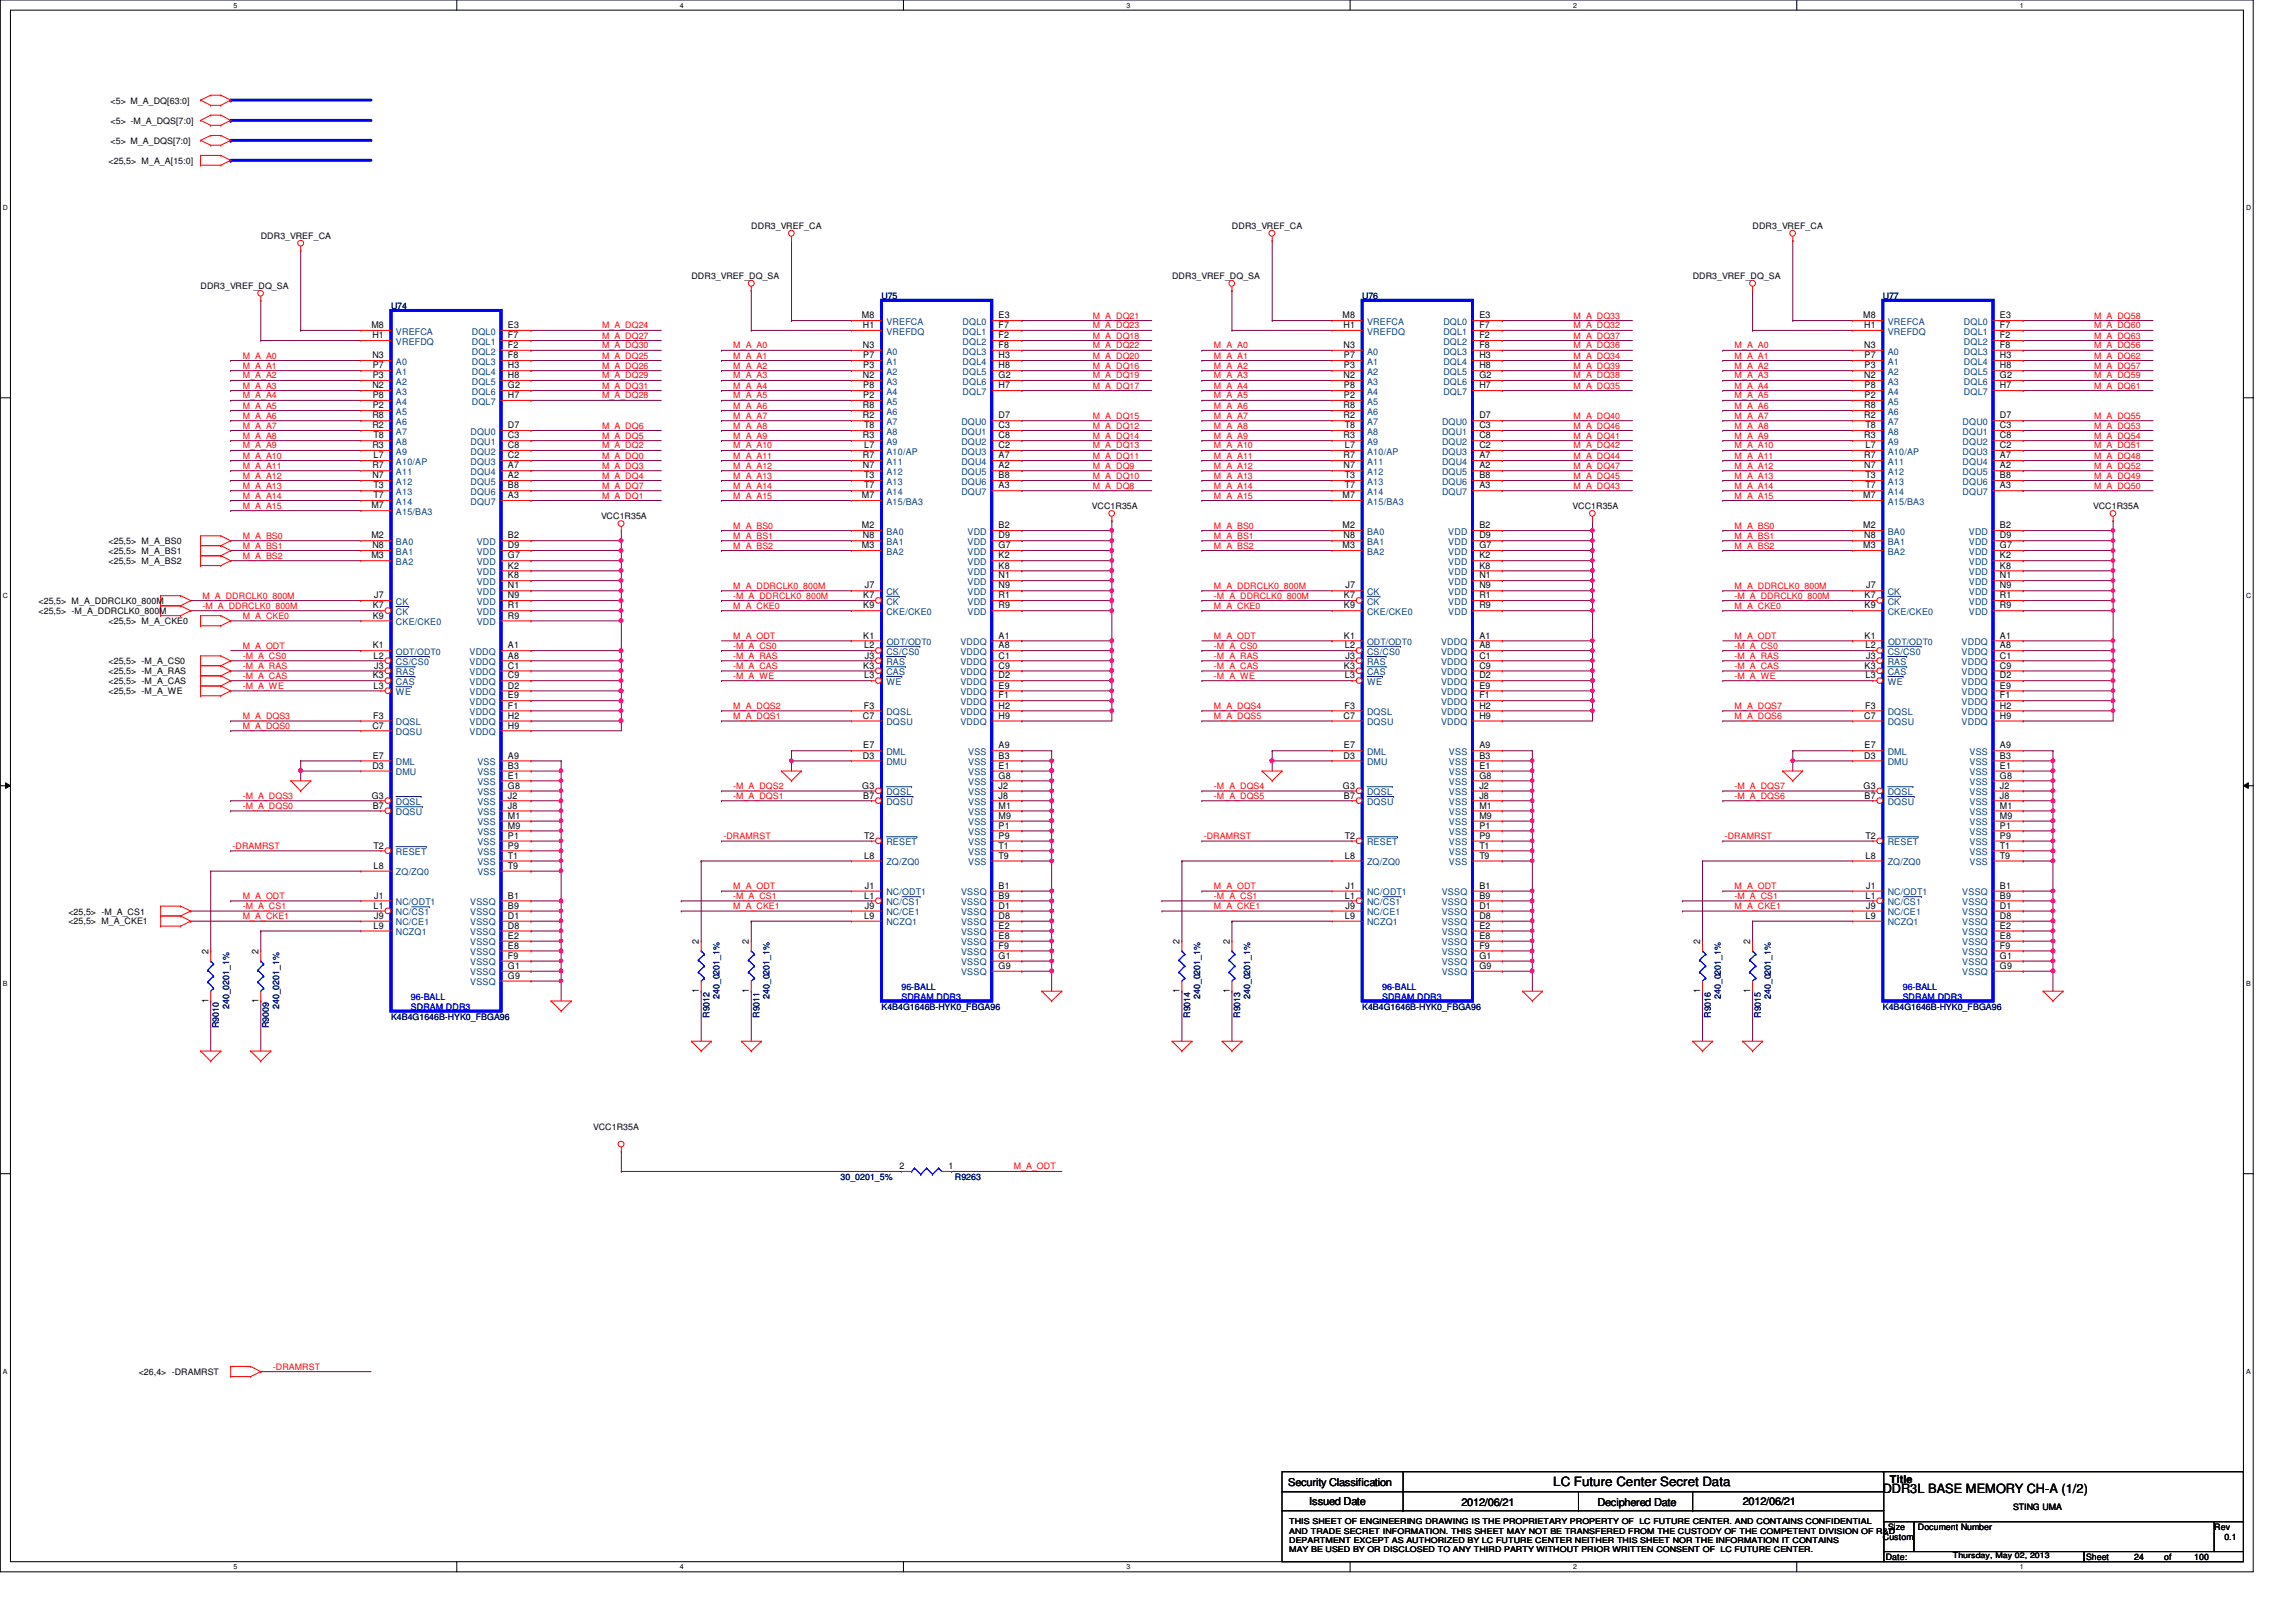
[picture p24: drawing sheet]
<svg xmlns="http://www.w3.org/2000/svg" width="297mm" height="210mm" viewBox="0 0 297 210" stroke-linecap="round" stroke-linejoin="round" font-family="sans-serif">
<defs><g id="words">
<g font-size="1.7">
<text x="201" y="192.3">LC Future Center Secret Data</text>
<text x="243.6" y="193.2">DDR3L BASE MEMORY CH-A (1/2)</text>
</g>
<g font-size="1.4">
<text x="244.5" y="191.9">Title</text>
<text x="166.7" y="192.3">Security Classification</text>
<text x="169.4" y="194.7">Issued Date</text>
<text x="189.1" y="194.9">2012/06/21</text>
<text x="206.7" y="194.9">Deciphered Date</text>
<text x="225.5" y="194.7">2012/06/21</text>
</g>
<g font-size="1.2">
<text x="111.5" y="41.2">M8</text>
<text x="129.2" y="41.2">E3</text>
<text x="173.7" y="41.2">M8</text>
<text x="191.4" y="41.2">E3</text>
<text x="241" y="41.2">M8</text>
<text x="258.7" y="41.2">E3</text>
<text x="48" y="42.5">M8</text>
<text x="48.2" y="46.4">N3</text>
<text x="48.2" y="43.8">H1</text>
<text x="48.2" y="47.7">P7</text>
<text x="65.7" y="42.5">E3</text>
<text x="65.7" y="43.8">F7</text>
<text x="65.7" y="45">F2</text>
<text x="65.7" y="46.4">F8</text>
<text x="65.7" y="47.7">H3</text>
<text x="111.6" y="45">N3</text>
<text x="111.6" y="42.5">H1</text>
<text x="111.7" y="47.7">P3</text>
<text x="111.7" y="46.4">P7</text>
<text x="129.2" y="42.5">F7</text>
<text x="129.2" y="43.8">F2</text>
<text x="129.2" y="45">F8</text>
<text x="129.2" y="46.4">H3</text>
<text x="129.2" y="47.7">H8</text>
<text x="173.8" y="45">N3</text>
<text x="173.8" y="42.5">H1</text>
<text x="173.9" y="47.7">P3</text>
<text x="173.9" y="46.4">P7</text>
<text x="191.4" y="42.5">F7</text>
<text x="191.4" y="43.8">F2</text>
<text x="191.4" y="45">F8</text>
<text x="191.4" y="46.4">H3</text>
<text x="191.4" y="47.7">H8</text>
<text x="241.2" y="45">N3</text>
<text x="241.2" y="42.5">H1</text>
<text x="241.2" y="47.7">P3</text>
<text x="241.2" y="46.4">P7</text>
<text x="258.7" y="42.5">F7</text>
<text x="258.7" y="43.8">F2</text>
<text x="258.7" y="45">F8</text>
<text x="258.7" y="46.4">H3</text>
<text x="258.7" y="47.7">H8</text>
<text x="48.2" y="50.2">N2</text>
<text x="48.2" y="48.9">P3</text>
<text x="48.2" y="51.5">P8</text>
<text x="48.2" y="52.8">P2</text>
<text x="65.7" y="48.9">H8</text>
<text x="65.7" y="50.2">G2</text>
<text x="65.7" y="51.5">H7</text>
<text x="111.6" y="48.9">N2</text>
<text x="111.6" y="52.8">R8</text>
<text x="111.7" y="50.2">P8</text>
<text x="111.7" y="51.5">P2</text>
<text x="129.2" y="48.9">G2</text>
<text x="129.2" y="50.2">H7</text>
<text x="173.8" y="48.9">N2</text>
<text x="173.8" y="52.8">R8</text>
<text x="173.9" y="50.2">P8</text>
<text x="173.9" y="51.5">P2</text>
<text x="191.4" y="48.9">G2</text>
<text x="191.4" y="50.2">H7</text>
<text x="241.2" y="48.9">N2</text>
<text x="241.2" y="52.8">R8</text>
<text x="241.2" y="50.2">P8</text>
<text x="241.2" y="51.5">P2</text>
<text x="258.7" y="48.9">G2</text>
<text x="258.7" y="50.2">H7</text>
<text x="48.2" y="54.1">R8</text>
<text x="48.2" y="55.4">R2</text>
<text x="48.2" y="58">R3</text>
<text x="48.3" y="56.7">T8</text>
<text x="48.3" y="59.3">L7</text>
<text x="65.7" y="56.7">C3</text>
<text x="65.7" y="58">C8</text>
<text x="65.7" y="59.3">C2</text>
<text x="65.7" y="55.4">D7</text>
<text x="111.6" y="54.1">R2</text>
<text x="111.6" y="56.7">R3</text>
<text x="111.6" y="59.3">R7</text>
<text x="111.8" y="55.4">T8</text>
<text x="111.8" y="58">L7</text>
<text x="129.2" y="55.4">C3</text>
<text x="129.2" y="56.7">C8</text>
<text x="129.2" y="58">C2</text>
<text x="129.2" y="59.3">A7</text>
<text x="129.2" y="54.1">D7</text>
<text x="173.8" y="54.1">R2</text>
<text x="173.8" y="56.7">R3</text>
<text x="173.8" y="59.3">R7</text>
<text x="174" y="55.4">T8</text>
<text x="174" y="58">L7</text>
<text x="191.4" y="55.4">C3</text>
<text x="191.4" y="56.7">C8</text>
<text x="191.4" y="58">C2</text>
<text x="191.4" y="59.3">A7</text>
<text x="191.4" y="54.1">D7</text>
<text x="241.2" y="54.1">R2</text>
<text x="241.2" y="56.7">R3</text>
<text x="241.2" y="59.3">R7</text>
<text x="241.3" y="55.4">T8</text>
<text x="241.3" y="58">L7</text>
<text x="258.7" y="55.4">C3</text>
<text x="258.7" y="56.7">C8</text>
<text x="258.7" y="58">C2</text>
<text x="258.7" y="59.3">A7</text>
<text x="258.7" y="54.1">D7</text>
<text x="48" y="65.8">M7</text>
<text x="48.2" y="60.6">R7</text>
<text x="48.2" y="61.9">N7</text>
<text x="48.3" y="63.2">T3</text>
<text x="48.3" y="64.5">T7</text>
<text x="65.7" y="60.6">A7</text>
<text x="65.7" y="61.9">A2</text>
<text x="65.7" y="63.2">B8</text>
<text x="65.7" y="64.5">A3</text>
<text x="111.5" y="64.5">M7</text>
<text x="111.6" y="60.6">N7</text>
<text x="111.8" y="61.9">T3</text>
<text x="111.8" y="63.2">T7</text>
<text x="129.2" y="60.6">A2</text>
<text x="129.2" y="61.9">B8</text>
<text x="129.2" y="63.2">A3</text>
<text x="173.7" y="64.5">M7</text>
<text x="173.8" y="60.6">N7</text>
<text x="174" y="61.9">T3</text>
<text x="174" y="63.2">T7</text>
<text x="191.4" y="60.6">A2</text>
<text x="191.4" y="61.9">B8</text>
<text x="191.4" y="63.2">A3</text>
<text x="241" y="64.5">M7</text>
<text x="241.2" y="60.6">N7</text>
<text x="241.3" y="61.9">T3</text>
<text x="241.3" y="63.2">T7</text>
<text x="258.7" y="60.6">A2</text>
<text x="258.7" y="61.9">B8</text>
<text x="258.7" y="63.2">A3</text>
<text x="48" y="69.7">M2</text>
<text x="48.2" y="71">N8</text>
<text x="65.7" y="69.7">B2</text>
<text x="65.7" y="71">D9</text>
<text x="111.5" y="68.4">M2</text>
<text x="111.5" y="71">M3</text>
<text x="111.6" y="69.7">N8</text>
<text x="129.2" y="68.4">B2</text>
<text x="129.2" y="69.7">D9</text>
<text x="129.2" y="71">G7</text>
<text x="173.7" y="68.4">M2</text>
<text x="173.7" y="71">M3</text>
<text x="173.8" y="69.7">N8</text>
<text x="191.4" y="68.4">B2</text>
<text x="191.4" y="69.7">D9</text>
<text x="191.4" y="71">G7</text>
<text x="241" y="68.4">M2</text>
<text x="241" y="71">M3</text>
<text x="241.2" y="69.7">N8</text>
<text x="258.7" y="68.4">B2</text>
<text x="258.7" y="69.7">D9</text>
<text x="258.7" y="71">G7</text>
<text x="48" y="72.3">M3</text>
<text x="48.4" y="77.4">J7</text>
<text x="65.7" y="72.3">G7</text>
<text x="65.7" y="73.6">K2</text>
<text x="65.7" y="74.8">K8</text>
<text x="65.7" y="76.2">N1</text>
<text x="65.7" y="77.4">N9</text>
<text x="111.7" y="77.4">K7</text>
<text x="111.9" y="76.2">J7</text>
<text x="129.2" y="72.3">K2</text>
<text x="129.2" y="73.6">K8</text>
<text x="129.2" y="74.8">N1</text>
<text x="129.2" y="76.2">N9</text>
<text x="129.2" y="77.4">R1</text>
<text x="173.9" y="77.4">K7</text>
<text x="174.1" y="76.2">J7</text>
<text x="191.4" y="72.3">K2</text>
<text x="191.4" y="73.6">K8</text>
<text x="191.4" y="74.8">N1</text>
<text x="191.4" y="76.2">N9</text>
<text x="191.4" y="77.4">R1</text>
<text x="241.2" y="77.4">K7</text>
<text x="241.4" y="76.2">J7</text>
<text x="258.7" y="72.3">K2</text>
<text x="258.7" y="73.6">K8</text>
<text x="258.7" y="74.8">N1</text>
<text x="258.7" y="76.2">N9</text>
<text x="258.7" y="77.4">R1</text>
<text x="48.2" y="80.1">K9</text>
<text x="48.2" y="83.9">K1</text>
<text x="48.2" y="78.7">K7</text>
<text x="65.7" y="83.9">A1</text>
<text x="65.7" y="78.7">R1</text>
<text x="65.7" y="80.1">R9</text>
<text x="111.7" y="78.7">K9</text>
<text x="111.7" y="82.6">K1</text>
<text x="111.8" y="83.9">L2</text>
<text x="129.2" y="82.6">A1</text>
<text x="129.2" y="83.9">A8</text>
<text x="129.2" y="78.7">R9</text>
<text x="173.9" y="78.7">K9</text>
<text x="173.9" y="82.6">K1</text>
<text x="174" y="83.9">L2</text>
<text x="191.4" y="82.6">A1</text>
<text x="191.4" y="83.9">A8</text>
<text x="191.4" y="78.7">R9</text>
<text x="241.2" y="78.7">K9</text>
<text x="241.2" y="82.6">K1</text>
<text x="241.3" y="83.9">L2</text>
<text x="258.7" y="82.6">A1</text>
<text x="258.7" y="83.9">A8</text>
<text x="258.7" y="78.7">R9</text>
<text x="48.2" y="87.8">K3</text>
<text x="48.3" y="89.1">L3</text>
<text x="48.3" y="85.2">L2</text>
<text x="48.4" y="86.5">J3</text>
<text x="65.7" y="85.2">A8</text>
<text x="65.7" y="86.5">C1</text>
<text x="65.7" y="87.8">C9</text>
<text x="65.7" y="89.1">D2</text>
<text x="111.7" y="86.5">K3</text>
<text x="111.8" y="87.8">L3</text>
<text x="111.9" y="85.2">J3</text>
<text x="129.2" y="85.2">C1</text>
<text x="129.2" y="86.5">C9</text>
<text x="129.2" y="89.1">E9</text>
<text x="129.2" y="87.8">D2</text>
<text x="173.9" y="86.5">K3</text>
<text x="174" y="87.8">L3</text>
<text x="174.1" y="85.2">J3</text>
<text x="191.4" y="85.2">C1</text>
<text x="191.4" y="86.5">C9</text>
<text x="191.4" y="89.1">E9</text>
<text x="191.4" y="87.8">D2</text>
<text x="241.2" y="86.5">K3</text>
<text x="241.3" y="87.8">L3</text>
<text x="241.4" y="85.2">J3</text>
<text x="258.7" y="85.2">C1</text>
<text x="258.7" y="86.5">C9</text>
<text x="258.7" y="89.1">E9</text>
<text x="258.7" y="87.8">D2</text>
<text x="48.2" y="94.3">C7</text>
<text x="48.3" y="93">F3</text>
<text x="65.7" y="90.4">E9</text>
<text x="65.7" y="91.7">F1</text>
<text x="65.7" y="93">H2</text>
<text x="65.7" y="94.3">H9</text>
<text x="111.6" y="93">C7</text>
<text x="111.8" y="91.7">F3</text>
<text x="129.2" y="90.4">F1</text>
<text x="129.2" y="91.7">H2</text>
<text x="129.2" y="93">H9</text>
<text x="173.8" y="93">C7</text>
<text x="173.9" y="91.7">F3</text>
<text x="191.4" y="90.4">F1</text>
<text x="191.4" y="91.7">H2</text>
<text x="191.4" y="93">H9</text>
<text x="241.2" y="93">C7</text>
<text x="241.3" y="91.7">F3</text>
<text x="258.7" y="90.4">F1</text>
<text x="258.7" y="91.7">H2</text>
<text x="258.7" y="93">H9</text>
<text x="48.2" y="99.5">D3</text>
<text x="48.2" y="98.2">E7</text>
<text x="65.7" y="98.2">A9</text>
<text x="65.7" y="100.8">E1</text>
<text x="65.7" y="99.5">B3</text>
<text x="111.6" y="98.2">D3</text>
<text x="111.7" y="96.9">E7</text>
<text x="129.2" y="96.9">A9</text>
<text x="129.2" y="99.5">E1</text>
<text x="129.2" y="98.2">B3</text>
<text x="129.2" y="100.8">G8</text>
<text x="173.8" y="98.2">D3</text>
<text x="173.9" y="96.9">E7</text>
<text x="191.4" y="96.9">A9</text>
<text x="191.4" y="99.5">E1</text>
<text x="191.4" y="98.2">B3</text>
<text x="191.4" y="100.8">G8</text>
<text x="241.2" y="98.2">D3</text>
<text x="241.2" y="96.9">E7</text>
<text x="258.7" y="96.9">A9</text>
<text x="258.7" y="99.5">E1</text>
<text x="258.7" y="98.2">B3</text>
<text x="258.7" y="100.8">G8</text>
<text x="48.1" y="103.3">G3</text>
<text x="48.2" y="104.6">B7</text>
<text x="65.7" y="102.1">G8</text>
<text x="65.7" y="103.3">J2</text>
<text x="65.7" y="104.6">J8</text>
<text x="65.7" y="106">M1</text>
<text x="65.7" y="107.2">M9</text>
<text x="111.5" y="102.1">G3</text>
<text x="111.7" y="103.3">B7</text>
<text x="129.2" y="102.1">J2</text>
<text x="129.2" y="103.3">J8</text>
<text x="129.2" y="104.6">M1</text>
<text x="129.2" y="106">M9</text>
<text x="129.2" y="107.2">P1</text>
<text x="173.7" y="102.1">G3</text>
<text x="173.9" y="103.3">B7</text>
<text x="191.4" y="102.1">J2</text>
<text x="191.4" y="103.3">J8</text>
<text x="191.4" y="104.6">M1</text>
<text x="191.4" y="106">M9</text>
<text x="191.4" y="107.2">P1</text>
<text x="241.1" y="102.1">G3</text>
<text x="241.2" y="103.3">B7</text>
<text x="258.7" y="102.1">J2</text>
<text x="258.7" y="103.3">J8</text>
<text x="258.7" y="104.6">M1</text>
<text x="258.7" y="106">M9</text>
<text x="258.7" y="107.2">P1</text>
<text x="48.3" y="112.4">L8</text>
<text x="48.3" y="109.8">T2</text>
<text x="65.7" y="108.5">P1</text>
<text x="65.7" y="109.8">P9</text>
<text x="65.7" y="111.1">T1</text>
<text x="65.7" y="112.4">T9</text>
<text x="111.8" y="111.1">L8</text>
<text x="111.8" y="108.5">T2</text>
<text x="129.2" y="108.5">P9</text>
<text x="129.2" y="109.8">T1</text>
<text x="129.2" y="111.1">T9</text>
<text x="174" y="111.1">L8</text>
<text x="174" y="108.5">T2</text>
<text x="191.4" y="108.5">P9</text>
<text x="191.4" y="109.8">T1</text>
<text x="191.4" y="111.1">T9</text>
<text x="241.3" y="111.1">L8</text>
<text x="241.3" y="108.5">T2</text>
<text x="258.7" y="108.5">P9</text>
<text x="258.7" y="109.8">T1</text>
<text x="258.7" y="111.1">T9</text>
<text x="48.3" y="117.6">L1</text>
<text x="48.4" y="116.3">J1</text>
<text x="48.4" y="118.9">J9</text>
<text x="65.7" y="118.9">D1</text>
<text x="65.7" y="116.3">B1</text>
<text x="65.7" y="117.6">B9</text>
<text x="111.8" y="118.9">L9</text>
<text x="111.8" y="116.3">L1</text>
<text x="111.9" y="115">J1</text>
<text x="111.9" y="117.6">J9</text>
<text x="129.2" y="117.6">D1</text>
<text x="129.2" y="115">B1</text>
<text x="129.2" y="116.3">B9</text>
<text x="129.2" y="118.9">D8</text>
<text x="174" y="118.9">L9</text>
<text x="174" y="116.3">L1</text>
<text x="174.1" y="115">J1</text>
<text x="174.1" y="117.6">J9</text>
<text x="191.4" y="117.6">D1</text>
<text x="191.4" y="115">B1</text>
<text x="191.4" y="116.3">B9</text>
<text x="191.4" y="118.9">D8</text>
<text x="241.3" y="118.9">L9</text>
<text x="241.3" y="116.3">L1</text>
<text x="241.4" y="115">J1</text>
<text x="241.4" y="117.6">J9</text>
<text x="258.7" y="117.6">D1</text>
<text x="258.7" y="115">B1</text>
<text x="258.7" y="116.3">B9</text>
<text x="258.7" y="118.9">D8</text>
<text x="27" y="123.5" transform="rotate(-90 27 123.5)">2</text>
<text x="33.4" y="123.5" transform="rotate(-90 33.4 123.5)">2</text>
<text x="48.3" y="120.2">L9</text>
<text x="65.7" y="120.2">D8</text>
<text x="65.7" y="121.5">E2</text>
<text x="65.7" y="122.8">E8</text>
<text x="65.7" y="124.1">F9</text>
<text x="65.7" y="125.4">G1</text>
<text x="90.4" y="122.2" transform="rotate(-90 90.4 122.2)">2</text>
<text x="96.9" y="122.2" transform="rotate(-90 96.9 122.2)">2</text>
<text x="129.2" y="120.2">E2</text>
<text x="129.2" y="121.5">E8</text>
<text x="129.2" y="122.8">F9</text>
<text x="129.2" y="124.1">G1</text>
<text x="129.2" y="125.4">G9</text>
<text x="152.6" y="122.2" transform="rotate(-90 152.6 122.2)">2</text>
<text x="159.1" y="122.2" transform="rotate(-90 159.1 122.2)">2</text>
<text x="191.4" y="120.2">E2</text>
<text x="191.4" y="121.5">E8</text>
<text x="191.4" y="122.8">F9</text>
<text x="191.4" y="124.1">G1</text>
<text x="191.4" y="125.4">G9</text>
<text x="220" y="122.2" transform="rotate(-90 220 122.2)">2</text>
<text x="226.4" y="122.2" transform="rotate(-90 226.4 122.2)">2</text>
<text x="258.7" y="120.2">E2</text>
<text x="258.7" y="121.5">E8</text>
<text x="258.7" y="122.8">F9</text>
<text x="258.7" y="124.1">G1</text>
<text x="258.7" y="125.4">G9</text>
<text x="27" y="129.8" transform="rotate(-90 27 129.8)">1</text>
<text x="33.4" y="129.8" transform="rotate(-90 33.4 129.8)">1</text>
<text x="65.7" y="126.7">G9</text>
<text x="90.4" y="128.5" transform="rotate(-90 90.4 128.5)">1</text>
<text x="96.9" y="128.5" transform="rotate(-90 96.9 128.5)">1</text>
<text x="152.6" y="128.5" transform="rotate(-90 152.6 128.5)">1</text>
<text x="159.1" y="128.5" transform="rotate(-90 159.1 128.5)">1</text>
<text x="220" y="128.5" transform="rotate(-90 220 128.5)">1</text>
<text x="226.4" y="128.5" transform="rotate(-90 226.4 128.5)">1</text>
<text x="116.4" y="151.3">2</text>
<text x="122.7" y="151.3">1</text>
</g>
<g font-size="1.2" fill="#004080">
<text x="51.2" y="43.3">VREFCA</text>
<text x="51.2" y="47.2">A0</text>
<text x="51.2" y="44.6">VREFDQ</text>
<text x="61" y="43.3">DQL0</text>
<text x="61" y="44.6">DQL1</text>
<text x="61" y="45.9">DQL2</text>
<text x="61" y="47.2">DQL3</text>
<text x="114.7" y="42">VREFCA</text>
<text x="114.7" y="45.9">A0</text>
<text x="114.7" y="47.2">A1</text>
<text x="114.7" y="43.3">VREFDQ</text>
<text x="124.5" y="42">DQL0</text>
<text x="124.5" y="43.3">DQL1</text>
<text x="124.5" y="44.6">DQL2</text>
<text x="124.5" y="45.9">DQL3</text>
<text x="124.5" y="47.2">DQL4</text>
<text x="176.9" y="42">VREFCA</text>
<text x="176.9" y="45.9">A0</text>
<text x="176.9" y="47.2">A1</text>
<text x="176.9" y="43.3">VREFDQ</text>
<text x="186.7" y="42">DQL0</text>
<text x="186.7" y="43.3">DQL1</text>
<text x="186.7" y="44.6">DQL2</text>
<text x="186.7" y="45.9">DQL3</text>
<text x="186.7" y="47.2">DQL4</text>
<text x="244.2" y="42">VREFCA</text>
<text x="244.2" y="45.9">A0</text>
<text x="244.2" y="47.2">A1</text>
<text x="244.2" y="43.3">VREFDQ</text>
<text x="254.1" y="42">DQL0</text>
<text x="254.1" y="43.3">DQL1</text>
<text x="254.1" y="44.6">DQL2</text>
<text x="254.1" y="45.9">DQL3</text>
<text x="254.1" y="47.2">DQL4</text>
<text x="51.2" y="49.8">A2</text>
<text x="51.2" y="51.1">A3</text>
<text x="51.2" y="52.4">A4</text>
<text x="51.2" y="53.7">A5</text>
<text x="51.2" y="48.5">A1</text>
<text x="61" y="48.5">DQL4</text>
<text x="61" y="49.8">DQL5</text>
<text x="61" y="51.1">DQL6</text>
<text x="61" y="52.4">DQL7</text>
<text x="114.7" y="48.5">A2</text>
<text x="114.7" y="49.8">A3</text>
<text x="114.7" y="51.1">A4</text>
<text x="114.7" y="52.4">A5</text>
<text x="114.7" y="53.7">A6</text>
<text x="124.5" y="48.5">DQL5</text>
<text x="124.5" y="49.8">DQL6</text>
<text x="124.5" y="51.1">DQL7</text>
<text x="176.9" y="48.5">A2</text>
<text x="176.9" y="49.8">A3</text>
<text x="176.9" y="51.1">A4</text>
<text x="176.9" y="52.4">A5</text>
<text x="176.9" y="53.7">A6</text>
<text x="186.7" y="48.5">DQL5</text>
<text x="186.7" y="49.8">DQL6</text>
<text x="186.7" y="51.1">DQL7</text>
<text x="244.2" y="48.5">A2</text>
<text x="244.2" y="49.8">A3</text>
<text x="244.2" y="51.1">A4</text>
<text x="244.2" y="52.4">A5</text>
<text x="244.2" y="53.7">A6</text>
<text x="254.1" y="48.5">DQL5</text>
<text x="254.1" y="49.8">DQL6</text>
<text x="254.1" y="51.1">DQL7</text>
<text x="51.2" y="55">A6</text>
<text x="51.2" y="56.3">A7</text>
<text x="51.2" y="57.6">A8</text>
<text x="51.2" y="58.8">A9</text>
<text x="60.9" y="57.6">DQU1</text>
<text x="60.9" y="58.8">DQU2</text>
<text x="60.9" y="56.3">DQU0</text>
<text x="114.7" y="55">A7</text>
<text x="114.7" y="56.3">A8</text>
<text x="114.7" y="57.6">A9</text>
<text x="114.7" y="58.8">A10/AP</text>
<text x="124.4" y="56.3">DQU1</text>
<text x="124.4" y="57.6">DQU2</text>
<text x="124.4" y="58.8">DQU3</text>
<text x="124.4" y="55">DQU0</text>
<text x="176.9" y="55">A7</text>
<text x="176.9" y="56.3">A8</text>
<text x="176.9" y="57.6">A9</text>
<text x="176.9" y="58.8">A10/AP</text>
<text x="186.6" y="56.3">DQU1</text>
<text x="186.6" y="57.6">DQU2</text>
<text x="186.6" y="58.8">DQU3</text>
<text x="186.6" y="55">DQU0</text>
<text x="244.2" y="55">A7</text>
<text x="244.2" y="56.3">A8</text>
<text x="244.2" y="57.6">A9</text>
<text x="244.2" y="58.8">A10/AP</text>
<text x="253.9" y="56.3">DQU1</text>
<text x="253.9" y="57.6">DQU2</text>
<text x="253.9" y="58.8">DQU3</text>
<text x="253.9" y="55">DQU0</text>
<text x="51.2" y="60.2">A10/AP</text>
<text x="51.2" y="61.5">A11</text>
<text x="51.2" y="62.7">A12</text>
<text x="51.2" y="64.1">A13</text>
<text x="51.2" y="65.3">A14</text>
<text x="60.9" y="60.2">DQU3</text>
<text x="60.9" y="61.5">DQU4</text>
<text x="60.9" y="62.7">DQU5</text>
<text x="60.9" y="64.1">DQU6</text>
<text x="60.9" y="65.3">DQU7</text>
<text x="114.7" y="60.2">A11</text>
<text x="114.7" y="61.5">A12</text>
<text x="114.7" y="62.7">A13</text>
<text x="114.7" y="64.1">A14</text>
<text x="114.7" y="65.3">A15/BA3</text>
<text x="124.4" y="60.2">DQU4</text>
<text x="124.4" y="61.5">DQU5</text>
<text x="124.4" y="62.7">DQU6</text>
<text x="124.4" y="64.1">DQU7</text>
<text x="176.9" y="60.2">A11</text>
<text x="176.9" y="61.5">A12</text>
<text x="176.9" y="62.7">A13</text>
<text x="176.9" y="64.1">A14</text>
<text x="176.9" y="65.3">A15/BA3</text>
<text x="186.6" y="60.2">DQU4</text>
<text x="186.6" y="61.5">DQU5</text>
<text x="186.6" y="62.7">DQU6</text>
<text x="186.6" y="64.1">DQU7</text>
<text x="244.2" y="60.2">A11</text>
<text x="244.2" y="61.5">A12</text>
<text x="244.2" y="62.7">A13</text>
<text x="244.2" y="64.1">A14</text>
<text x="244.2" y="65.3">A15/BA3</text>
<text x="253.9" y="60.2">DQU4</text>
<text x="253.9" y="61.5">DQU5</text>
<text x="253.9" y="62.7">DQU6</text>
<text x="253.9" y="64.1">DQU7</text>
<text x="51.2" y="70.5">BA0</text>
<text x="51.2" y="71.8">BA1</text>
<text x="51.2" y="66.6">A15/BA3</text>
<text x="61.7" y="70.5">VDD</text>
<text x="61.7" y="71.8">VDD</text>
<text x="114.7" y="69.2">BA0</text>
<text x="114.7" y="70.5">BA1</text>
<text x="114.7" y="71.8">BA2</text>
<text x="125.2" y="69.2">VDD</text>
<text x="125.2" y="70.5">VDD</text>
<text x="125.2" y="71.8">VDD</text>
<text x="176.9" y="69.2">BA0</text>
<text x="176.9" y="70.5">BA1</text>
<text x="176.9" y="71.8">BA2</text>
<text x="187.4" y="69.2">VDD</text>
<text x="187.4" y="70.5">VDD</text>
<text x="187.4" y="71.8">VDD</text>
<text x="244.2" y="69.2">BA0</text>
<text x="244.2" y="70.5">BA1</text>
<text x="244.2" y="71.8">BA2</text>
<text x="254.7" y="69.2">VDD</text>
<text x="254.7" y="70.5">VDD</text>
<text x="254.7" y="71.8">VDD</text>
<text x="51.2" y="73.1">BA2</text>
<text x="61.7" y="73.1">VDD</text>
<text x="61.7" y="74.4">VDD</text>
<text x="61.7" y="75.7">VDD</text>
<text x="61.7" y="77">VDD</text>
<text x="114.7" y="77">CK</text>
<text x="125.2" y="73.1">VDD</text>
<text x="125.2" y="74.4">VDD</text>
<text x="125.2" y="75.7">VDD</text>
<text x="125.2" y="77">VDD</text>
<text x="176.9" y="77">CK</text>
<text x="187.4" y="73.1">VDD</text>
<text x="187.4" y="74.4">VDD</text>
<text x="187.4" y="75.7">VDD</text>
<text x="187.4" y="77">VDD</text>
<text x="244.2" y="77">CK</text>
<text x="254.7" y="73.1">VDD</text>
<text x="254.7" y="74.4">VDD</text>
<text x="254.7" y="75.7">VDD</text>
<text x="254.7" y="77">VDD</text>
<text x="51.2" y="80.9">CKE/CKE0</text>
<text x="51.2" y="78.3">CK</text>
<text x="51.2" y="79.6">CK</text>
<text x="61.7" y="78.3">VDD</text>
<text x="61.7" y="79.6">VDD</text>
<text x="61.7" y="80.9">VDD</text>
<text x="114.7" y="79.6">CKE/CKE0</text>
<text x="114.7" y="78.3">CK</text>
<text x="124.2" y="83.5">VDDQ</text>
<text x="125.2" y="78.3">VDD</text>
<text x="125.2" y="79.6">VDD</text>
<text x="176.9" y="79.6">CKE/CKE0</text>
<text x="176.9" y="78.3">CK</text>
<text x="186.4" y="83.5">VDDQ</text>
<text x="187.4" y="78.3">VDD</text>
<text x="187.4" y="79.6">VDD</text>
<text x="244.2" y="79.6">CKE/CKE0</text>
<text x="244.2" y="78.3">CK</text>
<text x="253.8" y="83.5">VDDQ</text>
<text x="254.7" y="78.3">VDD</text>
<text x="254.7" y="79.6">VDD</text>
<text x="51.2" y="90">WE</text>
<text x="51.2" y="88.6">CAS</text>
<text x="51.2" y="87.4">RAS</text>
<text x="51.2" y="86.1">CS/CS0</text>
<text x="60.7" y="84.8">VDDQ</text>
<text x="60.7" y="86.1">VDDQ</text>
<text x="60.7" y="87.4">VDDQ</text>
<text x="60.7" y="88.6">VDDQ</text>
<text x="60.7" y="90">VDDQ</text>
<text x="114.7" y="88.6">WE</text>
<text x="114.7" y="87.4">CAS</text>
<text x="114.7" y="86.1">RAS</text>
<text x="114.7" y="84.8">CS/CS0</text>
<text x="124.2" y="84.8">VDDQ</text>
<text x="124.2" y="86.1">VDDQ</text>
<text x="124.2" y="87.4">VDDQ</text>
<text x="124.2" y="90">VDDQ</text>
<text x="124.2" y="88.6">VDDQ</text>
<text x="176.9" y="88.6">WE</text>
<text x="176.9" y="87.4">CAS</text>
<text x="176.9" y="86.1">RAS</text>
<text x="176.9" y="84.8">CS/CS0</text>
<text x="186.4" y="84.8">VDDQ</text>
<text x="186.4" y="86.1">VDDQ</text>
<text x="186.4" y="87.4">VDDQ</text>
<text x="186.4" y="90">VDDQ</text>
<text x="186.4" y="88.6">VDDQ</text>
<text x="244.2" y="88.6">WE</text>
<text x="244.2" y="87.4">CAS</text>
<text x="244.2" y="86.1">RAS</text>
<text x="244.2" y="84.8">CS/CS0</text>
<text x="253.8" y="84.8">VDDQ</text>
<text x="253.8" y="86.1">VDDQ</text>
<text x="253.8" y="87.4">VDDQ</text>
<text x="253.8" y="90">VDDQ</text>
<text x="253.8" y="88.6">VDDQ</text>
<text x="51.2" y="93.9">DQSL</text>
<text x="51.2" y="95.1">DQSU</text>
<text x="60.7" y="91.2">VDDQ</text>
<text x="60.7" y="92.5">VDDQ</text>
<text x="60.7" y="93.9">VDDQ</text>
<text x="60.7" y="95.1">VDDQ</text>
<text x="114.7" y="92.5">DQSL</text>
<text x="114.7" y="93.9">DQSU</text>
<text x="124.2" y="91.2">VDDQ</text>
<text x="124.2" y="92.5">VDDQ</text>
<text x="124.2" y="93.9">VDDQ</text>
<text x="176.9" y="92.5">DQSL</text>
<text x="176.9" y="93.9">DQSU</text>
<text x="186.4" y="91.2">VDDQ</text>
<text x="186.4" y="92.5">VDDQ</text>
<text x="186.4" y="93.9">VDDQ</text>
<text x="244.2" y="92.5">DQSL</text>
<text x="244.2" y="93.9">DQSU</text>
<text x="253.8" y="91.2">VDDQ</text>
<text x="253.8" y="92.5">VDDQ</text>
<text x="253.8" y="93.9">VDDQ</text>
<text x="51.2" y="100.3">DMU</text>
<text x="51.2" y="99">DML</text>
<text x="61.8" y="99">VSS</text>
<text x="61.8" y="101.6">VSS</text>
<text x="61.8" y="100.3">VSS</text>
<text x="114.7" y="99">DMU</text>
<text x="114.7" y="97.7">DML</text>
<text x="125.3" y="97.7">VSS</text>
<text x="125.3" y="100.3">VSS</text>
<text x="125.3" y="99">VSS</text>
<text x="125.3" y="101.6">VSS</text>
<text x="176.9" y="99">DMU</text>
<text x="176.9" y="97.7">DML</text>
<text x="187.4" y="97.7">VSS</text>
<text x="187.4" y="100.3">VSS</text>
<text x="187.4" y="99">VSS</text>
<text x="187.4" y="101.6">VSS</text>
<text x="244.2" y="99">DMU</text>
<text x="244.2" y="97.7">DML</text>
<text x="254.8" y="97.7">VSS</text>
<text x="254.8" y="100.3">VSS</text>
<text x="254.8" y="99">VSS</text>
<text x="254.8" y="101.6">VSS</text>
<text x="51.2" y="105.5">DQSU</text>
<text x="51.2" y="104.2">DQSL</text>
<text x="61.8" y="102.9">VSS</text>
<text x="61.8" y="104.2">VSS</text>
<text x="61.8" y="105.5">VSS</text>
<text x="61.8" y="106.8">VSS</text>
<text x="114.7" y="104.2">DQSU</text>
<text x="114.7" y="102.9">DQSL</text>
<text x="125.3" y="102.9">VSS</text>
<text x="125.3" y="104.2">VSS</text>
<text x="125.3" y="105.5">VSS</text>
<text x="125.3" y="106.8">VSS</text>
<text x="176.9" y="104.2">DQSU</text>
<text x="176.9" y="102.9">DQSL</text>
<text x="187.4" y="102.9">VSS</text>
<text x="187.4" y="104.2">VSS</text>
<text x="187.4" y="105.5">VSS</text>
<text x="187.4" y="106.8">VSS</text>
<text x="244.2" y="104.2">DQSU</text>
<text x="244.2" y="102.9">DQSL</text>
<text x="254.8" y="102.9">VSS</text>
<text x="254.8" y="104.2">VSS</text>
<text x="254.8" y="105.5">VSS</text>
<text x="254.8" y="106.8">VSS</text>
<text x="51.2" y="113.3">ZQ/ZQ0</text>
<text x="51.2" y="110.7">RESET</text>
<text x="61.8" y="108.1">VSS</text>
<text x="61.8" y="109.4">VSS</text>
<text x="61.8" y="110.7">VSS</text>
<text x="61.8" y="112">VSS</text>
<text x="61.8" y="113.3">VSS</text>
<text x="114.7" y="112">ZQ/ZQ0</text>
<text x="114.7" y="109.4">RESET</text>
<text x="125.3" y="108.1">VSS</text>
<text x="125.3" y="109.4">VSS</text>
<text x="125.3" y="110.7">VSS</text>
<text x="125.3" y="112">VSS</text>
<text x="176.9" y="112">ZQ/ZQ0</text>
<text x="176.9" y="109.4">RESET</text>
<text x="187.4" y="108.1">VSS</text>
<text x="187.4" y="109.4">VSS</text>
<text x="187.4" y="110.7">VSS</text>
<text x="187.4" y="112">VSS</text>
<text x="244.2" y="112">ZQ/ZQ0</text>
<text x="244.2" y="109.4">RESET</text>
<text x="254.8" y="108.1">VSS</text>
<text x="254.8" y="109.4">VSS</text>
<text x="254.8" y="110.7">VSS</text>
<text x="254.8" y="112">VSS</text>
<text x="51.2" y="117.1">NC/ODT1</text>
<text x="51.2" y="119.8">NC/CE1</text>
<text x="51.2" y="118.4">NC/CS1</text>
<text x="60.8" y="119.8">VSSQ</text>
<text x="60.8" y="117.1">VSSQ</text>
<text x="60.8" y="118.4">VSSQ</text>
<text x="114.7" y="115.9">NC/ODT1</text>
<text x="114.7" y="118.4">NC/CE1</text>
<text x="114.7" y="119.8">NCZQ1</text>
<text x="114.7" y="117.1">NC/CS1</text>
<text x="124.3" y="118.4">VSSQ</text>
<text x="124.3" y="115.9">VSSQ</text>
<text x="124.3" y="117.1">VSSQ</text>
<text x="124.3" y="119.8">VSSQ</text>
<text x="176.9" y="115.9">NC/ODT1</text>
<text x="176.9" y="118.4">NC/CE1</text>
<text x="176.9" y="119.8">NCZQ1</text>
<text x="176.9" y="117.1">NC/CS1</text>
<text x="186.5" y="118.4">VSSQ</text>
<text x="186.5" y="115.9">VSSQ</text>
<text x="186.5" y="117.1">VSSQ</text>
<text x="186.5" y="119.8">VSSQ</text>
<text x="244.2" y="115.9">NC/ODT1</text>
<text x="244.2" y="118.4">NC/CE1</text>
<text x="244.2" y="119.8">NCZQ1</text>
<text x="244.2" y="117.1">NC/CS1</text>
<text x="253.9" y="118.4">VSSQ</text>
<text x="253.9" y="115.9">VSSQ</text>
<text x="253.9" y="117.1">VSSQ</text>
<text x="253.9" y="119.8">VSSQ</text>
<text x="51.2" y="121">NCZQ1</text>
<text x="60.8" y="121">VSSQ</text>
<text x="60.8" y="122.3">VSSQ</text>
<text x="60.8" y="123.6">VSSQ</text>
<text x="60.8" y="124.9">VSSQ</text>
<text x="124.3" y="121">VSSQ</text>
<text x="124.3" y="122.3">VSSQ</text>
<text x="124.3" y="123.6">VSSQ</text>
<text x="124.3" y="124.9">VSSQ</text>
<text x="186.5" y="121">VSSQ</text>
<text x="186.5" y="122.3">VSSQ</text>
<text x="186.5" y="123.6">VSSQ</text>
<text x="186.5" y="124.9">VSSQ</text>
<text x="253.9" y="121">VSSQ</text>
<text x="253.9" y="122.3">VSSQ</text>
<text x="253.9" y="123.6">VSSQ</text>
<text x="253.9" y="124.9">VSSQ</text>
<text x="60.8" y="126.2">VSSQ</text>
<text x="60.8" y="127.5">VSSQ</text>
<text x="124.3" y="126.2">VSSQ</text>
<text x="186.5" y="126.2">VSSQ</text>
<text x="253.9" y="126.2">VSSQ</text>
</g>
<g font-size="1.1">
<text x="14.3" y="13.4">&lt;5&gt; M_A_DQ[63:0]</text>
<text x="14.3" y="16">&lt;5&gt; -M_A_DQS[7:0]</text>
<text x="14.1" y="21.2">&lt;25,5&gt; M_A_A[15:0]</text>
<text x="14.3" y="18.6">&lt;5&gt; M_A_DQS[7:0]</text>
<text x="97.2" y="29.6">DDR3_VREF_CA</text>
<text x="159.4" y="29.6">DDR3_VREF_CA</text>
<text x="226.7" y="29.6">DDR3_VREF_CA</text>
<text x="33.7" y="30.9">DDR3_VREF_CA</text>
<text x="25.9" y="37.4">DDR3_VREF_DQ_SA</text>
<text x="89.4" y="36.1">DDR3_VREF_DQ_SA</text>
<text x="151.6" y="36.1">DDR3_VREF_DQ_SA</text>
<text x="219" y="36.1">DDR3_VREF_DQ_SA</text>
<text x="141.3" y="65.9">VCC1R35A</text>
<text x="203.5" y="65.9">VCC1R35A</text>
<text x="270.8" y="65.9">VCC1R35A</text>
<text x="14.1" y="70.4">&lt;25,5&gt; M_A_BS0</text>
<text x="14.1" y="71.7">&lt;25,5&gt; M_A_BS1</text>
<text x="77.8" y="67.2">VCC1R35A</text>
<text x="14.1" y="73">&lt;25,5&gt; M_A_BS2</text>
<text x="5" y="78.2">&lt;25,5&gt; M_A_DDRCLK0_800M</text>
<text x="5" y="79.5">&lt;25,5&gt; -M_A_DDRCLK0_800M</text>
<text x="14.1" y="80.8">&lt;25,5&gt; M_A_CKE0</text>
<text x="14.1" y="89.9">&lt;25,5&gt; -M_A_WE</text>
<text x="14.1" y="88.6">&lt;25,5&gt; -M_A_CAS</text>
<text x="14.1" y="87.2">&lt;25,5&gt; -M_A_RAS</text>
<text x="14.1" y="86">&lt;25,5&gt; -M_A_CS0</text>
<text x="8.8" y="118.4">&lt;25,5&gt; -M_A_CS1</text>
<text x="8.8" y="119.6">&lt;25,5&gt; M_A_CKE1</text>
<text x="76.7" y="146.2">VCC1R35A</text>
<text x="17.9" y="177.9">&lt;26,4&gt; -DRAMRST</text>
<text x="260.4" y="195.4">STING UMA</text>
<text x="243.6" y="199.3">Custom</text>
<text x="244" y="201.9">Date:</text>
<text x="244.3" y="198">Size</text>
<text x="248.1" y="198">Document Number</text>
<text x="269.9" y="201.9">Sheet</text>
<text x="276.1" y="201.9">24</text>
<text x="280" y="201.9">of</text>
<text x="283.9" y="201.9">100</text>
<text x="286.5" y="198">Rev</text>
<text x="287.8" y="199.3">0.1</text>
</g>
<g font-size="1.1" fill="#000080">
<text x="50.6" y="40">U74</text>
<text x="114" y="38.7">U75</text>
<text x="176.2" y="38.7">U76</text>
<text x="243.6" y="38.7">U77</text>
<text x="29.6" y="130.6" transform="rotate(-90 29.6 130.6)">240_0201_1%</text>
<text x="36.1" y="130.6" transform="rotate(-90 36.1 130.6)">240_0201_1%</text>
<text x="50.6" y="132">K4B4G1646B-HYK0_FBGA96</text>
<text x="91.8" y="131.7" transform="rotate(-90 91.8 131.7)">R9012</text>
<text x="93.1" y="129.3" transform="rotate(-90 93.1 129.3)">240_0201_1%</text>
<text x="98.3" y="131.7" transform="rotate(-90 98.3 131.7)">R9011</text>
<text x="99.6" y="129.3" transform="rotate(-90 99.6 129.3)">240_0201_1%</text>
<text x="114" y="130.6">K4B4G1646B-HYK0_FBGA96</text>
<text x="154" y="131.7" transform="rotate(-90 154 131.7)">R9014</text>
<text x="155.3" y="129.3" transform="rotate(-90 155.3 129.3)">240_0201_1%</text>
<text x="160.4" y="131.7" transform="rotate(-90 160.4 131.7)">R9013</text>
<text x="161.8" y="129.3" transform="rotate(-90 161.8 129.3)">240_0201_1%</text>
<text x="176.2" y="130.6">K4B4G1646B-HYK0_FBGA96</text>
<text x="221.3" y="131.7" transform="rotate(-90 221.3 131.7)">R9016</text>
<text x="222.6" y="129.3" transform="rotate(-90 222.6 129.3)">240_0201_1%</text>
<text x="227.8" y="131.7" transform="rotate(-90 227.8 131.7)">R9015</text>
<text x="229.1" y="129.3" transform="rotate(-90 229.1 129.3)">240_0201_1%</text>
<text x="243.6" y="130.6">K4B4G1646B-HYK0_FBGA96</text>
<text x="28.3" y="133.1" transform="rotate(-90 28.3 133.1)">R9010</text>
<text x="34.8" y="133.1" transform="rotate(-90 34.8 133.1)">R9009</text>
<text x="108.8" y="152.7">30_0201_5%</text>
<text x="123.5" y="152.7">R9263</text>
</g>
<g font-size="1.1" fill="#f00">
<text x="141.4" y="41.2">M_A_DQ21</text>
<text x="203.6" y="41.2">M_A_DQ33</text>
<text x="270.9" y="41.2">M_A_DQ58</text>
<text x="31.4" y="46.4">M_A_A0</text>
<text x="31.4" y="47.7">M_A_A1</text>
<text x="77.9" y="42.5">M_A_DQ24</text>
<text x="77.9" y="43.8">M_A_DQ27</text>
<text x="77.9" y="45.1">M_A_DQ30</text>
<text x="77.9" y="46.4">M_A_DQ25</text>
<text x="77.9" y="47.7">M_A_DQ26</text>
<text x="94.9" y="45.1">M_A_A0</text>
<text x="94.9" y="46.4">M_A_A1</text>
<text x="94.9" y="47.7">M_A_A2</text>
<text x="141.4" y="42.5">M_A_DQ23</text>
<text x="141.4" y="43.8">M_A_DQ18</text>
<text x="141.4" y="45.1">M_A_DQ22</text>
<text x="141.4" y="46.4">M_A_DQ20</text>
<text x="141.4" y="47.7">M_A_DQ16</text>
<text x="157.1" y="47.7">M_A_A2</text>
<text x="157.1" y="46.4">M_A_A1</text>
<text x="157.1" y="45.1">M_A_A0</text>
<text x="203.6" y="42.5">M_A_DQ32</text>
<text x="203.6" y="43.8">M_A_DQ37</text>
<text x="203.6" y="45.1">M_A_DQ36</text>
<text x="203.6" y="46.4">M_A_DQ34</text>
<text x="203.6" y="47.7">M_A_DQ39</text>
<text x="224.4" y="47.7">M_A_A2</text>
<text x="224.4" y="45.1">M_A_A0</text>
<text x="224.4" y="46.4">M_A_A1</text>
<text x="270.9" y="42.5">M_A_DQ60</text>
<text x="270.9" y="43.8">M_A_DQ63</text>
<text x="270.9" y="45.1">M_A_DQ56</text>
<text x="270.9" y="46.4">M_A_DQ62</text>
<text x="270.9" y="47.7">M_A_DQ57</text>
<text x="31.4" y="49">M_A_A2</text>
<text x="31.4" y="50.3">M_A_A3</text>
<text x="31.4" y="51.6">M_A_A4</text>
<text x="31.4" y="52.9">M_A_A5</text>
<text x="77.9" y="49">M_A_DQ29</text>
<text x="77.9" y="50.3">M_A_DQ31</text>
<text x="77.9" y="51.6">M_A_DQ28</text>
<text x="94.9" y="49">M_A_A3</text>
<text x="94.9" y="50.3">M_A_A4</text>
<text x="94.9" y="51.6">M_A_A5</text>
<text x="94.9" y="52.9">M_A_A6</text>
<text x="141.4" y="49">M_A_DQ19</text>
<text x="141.4" y="50.3">M_A_DQ17</text>
<text x="157.1" y="49">M_A_A3</text>
<text x="157.1" y="52.9">M_A_A6</text>
<text x="157.1" y="51.6">M_A_A5</text>
<text x="157.1" y="50.3">M_A_A4</text>
<text x="203.6" y="49">M_A_DQ38</text>
<text x="203.6" y="50.3">M_A_DQ35</text>
<text x="224.4" y="49">M_A_A3</text>
<text x="224.4" y="50.3">M_A_A4</text>
<text x="224.4" y="51.6">M_A_A5</text>
<text x="224.4" y="52.9">M_A_A6</text>
<text x="270.9" y="49">M_A_DQ59</text>
<text x="270.9" y="50.3">M_A_DQ61</text>
<text x="31.4" y="54.2">M_A_A6</text>
<text x="31.4" y="55.5">M_A_A7</text>
<text x="31.4" y="56.8">M_A_A8</text>
<text x="31.4" y="58">M_A_A9</text>
<text x="31.4" y="59.4">M_A_A10</text>
<text x="77.9" y="59.4">M_A_DQ0</text>
<text x="77.9" y="58">M_A_DQ2</text>
<text x="77.9" y="56.8">M_A_DQ5</text>
<text x="77.9" y="55.5">M_A_DQ6</text>
<text x="94.9" y="54.2">M_A_A7</text>
<text x="94.9" y="55.5">M_A_A8</text>
<text x="94.9" y="56.8">M_A_A9</text>
<text x="94.9" y="58">M_A_A10</text>
<text x="94.9" y="59.4">M_A_A11</text>
<text x="141.4" y="59.4">M_A_DQ11</text>
<text x="141.4" y="58">M_A_DQ13</text>
<text x="141.4" y="56.8">M_A_DQ14</text>
<text x="141.4" y="55.5">M_A_DQ12</text>
<text x="141.4" y="54.2">M_A_DQ15</text>
<text x="157.1" y="56.8">M_A_A9</text>
<text x="157.1" y="55.5">M_A_A8</text>
<text x="157.1" y="54.2">M_A_A7</text>
<text x="157.1" y="59.4">M_A_A11</text>
<text x="157.1" y="58">M_A_A10</text>
<text x="203.6" y="59.4">M_A_DQ44</text>
<text x="203.6" y="58">M_A_DQ42</text>
<text x="203.6" y="56.8">M_A_DQ41</text>
<text x="203.6" y="55.5">M_A_DQ46</text>
<text x="203.6" y="54.2">M_A_DQ40</text>
<text x="224.4" y="54.2">M_A_A7</text>
<text x="224.4" y="55.5">M_A_A8</text>
<text x="224.4" y="56.8">M_A_A9</text>
<text x="224.4" y="58">M_A_A10</text>
<text x="224.4" y="59.4">M_A_A11</text>
<text x="270.9" y="59.4">M_A_DQ48</text>
<text x="270.9" y="58">M_A_DQ51</text>
<text x="270.9" y="56.8">M_A_DQ54</text>
<text x="270.9" y="55.5">M_A_DQ53</text>
<text x="270.9" y="54.2">M_A_DQ55</text>
<text x="31.4" y="64.5">M_A_A14</text>
<text x="31.4" y="60.7">M_A_A11</text>
<text x="31.4" y="61.9">M_A_A12</text>
<text x="31.4" y="63.2">M_A_A13</text>
<text x="31.4" y="65.8">M_A_A15</text>
<text x="77.9" y="64.5">M_A_DQ1</text>
<text x="77.9" y="63.2">M_A_DQ7</text>
<text x="77.9" y="61.9">M_A_DQ4</text>
<text x="77.9" y="60.7">M_A_DQ3</text>
<text x="94.9" y="63.2">M_A_A14</text>
<text x="94.9" y="60.7">M_A_A12</text>
<text x="94.9" y="61.9">M_A_A13</text>
<text x="94.9" y="64.5">M_A_A15</text>
<text x="141.4" y="63.2">M_A_DQ8</text>
<text x="141.4" y="61.9">M_A_DQ10</text>
<text x="141.4" y="60.7">M_A_DQ9</text>
<text x="157.1" y="63.2">M_A_A14</text>
<text x="157.1" y="64.5">M_A_A15</text>
<text x="157.1" y="61.9">M_A_A13</text>
<text x="157.1" y="60.7">M_A_A12</text>
<text x="203.6" y="63.2">M_A_DQ43</text>
<text x="203.6" y="61.9">M_A_DQ45</text>
<text x="203.6" y="60.7">M_A_DQ47</text>
<text x="224.4" y="63.2">M_A_A14</text>
<text x="224.4" y="61.9">M_A_A13</text>
<text x="224.4" y="64.5">M_A_A15</text>
<text x="224.4" y="60.7">M_A_A12</text>
<text x="270.9" y="63.2">M_A_DQ50</text>
<text x="270.9" y="61.9">M_A_DQ49</text>
<text x="270.9" y="60.7">M_A_DQ52</text>
<text x="31.4" y="69.7">M_A_BS0</text>
<text x="31.4" y="71">M_A_BS1</text>
<text x="94.9" y="68.4">M_A_BS0</text>
<text x="94.9" y="69.7">M_A_BS1</text>
<text x="94.9" y="71">M_A_BS2</text>
<text x="157.1" y="69.7">M_A_BS1</text>
<text x="157.1" y="68.4">M_A_BS0</text>
<text x="157.1" y="71">M_A_BS2</text>
<text x="224.4" y="68.4">M_A_BS0</text>
<text x="224.4" y="69.7">M_A_BS1</text>
<text x="224.4" y="71">M_A_BS2</text>
<text x="26.2" y="77.5">M_A_DDRCLK0_800M</text>
<text x="31.4" y="72.3">M_A_BS2</text>
<text x="94.9" y="76.2">M_A_DDRCLK0_800M</text>
<text x="94.9" y="77.5">-M_A_DDRCLK0_800M</text>
<text x="157.1" y="77.5">-M_A_DDRCLK0_800M</text>
<text x="157.1" y="76.2">M_A_DDRCLK0_800M</text>
<text x="224.4" y="76.2">M_A_DDRCLK0_800M</text>
<text x="224.4" y="77.5">-M_A_DDRCLK0_800M</text>
<text x="26.2" y="78.8">-M_A_DDRCLK0_800M</text>
<text x="31.4" y="80.1">M_A_CKE0</text>
<text x="31.4" y="83.9">M_A_ODT</text>
<text x="94.9" y="83.9">-M_A_CS0</text>
<text x="94.9" y="78.8">M_A_CKE0</text>
<text x="94.9" y="82.7">M_A_ODT</text>
<text x="157.1" y="83.9">-M_A_CS0</text>
<text x="157.1" y="78.8">M_A_CKE0</text>
<text x="157.1" y="82.7">M_A_ODT</text>
<text x="224.4" y="83.9">-M_A_CS0</text>
<text x="224.4" y="78.8">M_A_CKE0</text>
<text x="224.4" y="82.7">M_A_ODT</text>
<text x="31.4" y="85.3">-M_A_CS0</text>
<text x="31.4" y="86.6">-M_A_RAS</text>
<text x="31.4" y="87.8">-M_A_CAS</text>
<text x="31.4" y="89.2">-M_A_WE</text>
<text x="94.9" y="85.3">-M_A_RAS</text>
<text x="94.9" y="86.6">-M_A_CAS</text>
<text x="94.9" y="87.8">-M_A_WE</text>
<text x="157.1" y="85.3">-M_A_RAS</text>
<text x="157.1" y="87.8">-M_A_WE</text>
<text x="157.1" y="86.6">-M_A_CAS</text>
<text x="224.4" y="85.3">-M_A_RAS</text>
<text x="224.4" y="86.6">-M_A_CAS</text>
<text x="224.4" y="87.8">-M_A_WE</text>
<text x="31.4" y="94.3">M_A_DQS0</text>
<text x="31.4" y="93">M_A_DQS3</text>
<text x="94.9" y="93">M_A_DQS1</text>
<text x="94.9" y="91.7">M_A_DQS2</text>
<text x="157.1" y="91.7">M_A_DQS4</text>
<text x="157.1" y="93">M_A_DQS5</text>
<text x="224.4" y="91.7">M_A_DQS7</text>
<text x="224.4" y="93">M_A_DQS6</text>
<text x="31.4" y="104.7">-M_A_DQS0</text>
<text x="31.4" y="103.4">-M_A_DQS3</text>
<text x="94.9" y="103.4">-M_A_DQS1</text>
<text x="94.9" y="102.1">-M_A_DQS2</text>
<text x="157.1" y="102.1">-M_A_DQS4</text>
<text x="157.1" y="103.4">-M_A_DQS5</text>
<text x="224.4" y="102.1">-M_A_DQS7</text>
<text x="224.4" y="103.4">-M_A_DQS6</text>
<text x="30.1" y="109.9">-DRAMRST</text>
<text x="93.6" y="108.6">-DRAMRST</text>
<text x="155.7" y="108.6">-DRAMRST</text>
<text x="223.1" y="108.6">-DRAMRST</text>
<text x="31.4" y="116.3">M_A_ODT</text>
<text x="31.4" y="119">M_A_CKE1</text>
<text x="31.4" y="117.6">-M_A_CS1</text>
<text x="94.9" y="115.1">M_A_ODT</text>
<text x="94.9" y="117.6">M_A_CKE1</text>
<text x="94.9" y="116.3">-M_A_CS1</text>
<text x="157.1" y="115.1">M_A_ODT</text>
<text x="157.1" y="117.6">M_A_CKE1</text>
<text x="157.1" y="116.3">-M_A_CS1</text>
<text x="224.4" y="115.1">M_A_ODT</text>
<text x="224.4" y="117.6">M_A_CKE1</text>
<text x="224.4" y="116.3">-M_A_CS1</text>
<text x="131.1" y="151.3">M_A_ODT</text>
<text x="35.3" y="177.2">-DRAMRST</text>
</g>
<g font-size="1.1" fill="#004080">
<text x="114.7" y="83.5">ODT/ODT0</text>
<text x="176.9" y="83.5">ODT/ODT0</text>
<text x="244.3" y="83.5">ODT/ODT0</text>
<text x="51.2" y="84.8">ODT/ODT0</text>
</g>
<g font-size="1.1" fill="#00f">
<text x="53.2" y="129.4">96-BALL</text>
<text x="53.2" y="130.6">SDRAM DDR3</text>
<text x="116.6" y="128.1">96-BALL</text>
<text x="116.6" y="129.4">SDRAM DDR3</text>
<text x="178.8" y="128.1">96-BALL</text>
<text x="178.8" y="129.4">SDRAM DDR3</text>
<text x="246.2" y="128.1">96-BALL</text>
<text x="246.2" y="129.4">SDRAM DDR3</text>
</g>
<g font-size="1">
<text x="166.8" y="197.3">THIS SHEET OF ENGINEERING DRAWING IS THE PROPRIETARY PROPERTY OF LC FUTURE CENTER. AND CONTAINS CONFIDENTIAL</text>
<text x="166.8" y="198.5">AND TRADE SECRET INFORMATION. THIS SHEET MAY NOT BE TRANSFERED FROM THE CUSTODY OF THE COMPETENT DIVISION OF R&amp;D</text>
<text x="166.8" y="199.6">DEPARTMENT EXCEPT AS AUTHORIZED BY LC FUTURE CENTER NEITHER THIS SHEET NOR THE INFORMATION IT CONTAINS</text>
<text x="166.8" y="200.8">MAY BE USED BY OR DISCLOSED TO ANY THIRD PARTY WITHOUT PRIOR WRITTEN CONSENT OF LC FUTURE CENTER.</text>
<text x="252.6" y="201.7">Thursday, May 02, 2013</text>
</g>
<g font-size=".9">
<text x="30.2" y="1">5</text>
<text x="88" y="1">4</text>
<text x="145.8" y="1">3</text>
<text x="203.5" y="1">2</text>
<text x="261.3" y="1">1</text>
<text x=".4" y="27.2">D</text>
<text x="290.6" y="27.2">D</text>
<text x=".4" y="77.3">C</text>
<text x="290.6" y="77.3">C</text>
<text x=".4" y="127.6">B</text>
<text x="290.6" y="127.6">B</text>
<text x=".4" y="177.8">A</text>
<text x="290.6" y="177.8">A</text>
<text x="30.2" y="203.1">5</text>
<text x="88" y="203.1">4</text>
<text x="145.8" y="203.1">3</text>
<text x="203.5" y="203.1">2</text>
<text x="261.3" y="203.1">1</text>
</g>
</g></defs>
<path d="M0 0h291.5v203.4h-291.5zM1.4 1.3h288.8v200.8h-288.8z" fill="none" stroke="#000" stroke-width=".13"/>
<g fill="#fff">
<path d="M30.2 .2h.5v1h-.5z"/>
<path d="M30.2 202.3h.5v1h-.5z"/>
</g>
<path d="M59.1 0v1.3M59.1 202.1v1.3" fill="none" stroke="#000" stroke-width=".13"/>
<g fill="#fff">
<path d="M88 .2h.5v1h-.5z"/>
<path d="M88 202.3h.5v1h-.5z"/>
</g>
<path d="M116.9 0v1.3M116.9 202.1v1.3" fill="none" stroke="#000" stroke-width=".13"/>
<g fill="#fff">
<path d="M145.7 .2h.6v1h-.6z"/>
<path d="M145.7 202.3h.6v1h-.6z"/>
</g>
<path d="M174.7 0v1.3M174.7 202.1v1.3" fill="none" stroke="#000" stroke-width=".13"/>
<g fill="#fff">
<path d="M203.5 .2h.5v1h-.5z"/>
<path d="M203.5 202.3h.5v1h-.5z"/>
</g>
<path d="M232.4 0v1.3M232.4 202.1v1.3" fill="none" stroke="#000" stroke-width=".13"/>
<g fill="#fff">
<path d="M261.3 .2h.5v1h-.5z"/>
<path d="M261.3 202.3h.5v1h-.5z"/>
<path d="M.4 26.4h.6v1h-.6z"/>
<path d="M290.6 26.4h.6v1h-.6z"/>
<path d="M.4 76.5h.6v1.1h-.6z"/>
<path d="M290.6 76.5h.6v1.1h-.6z"/>
</g>
<path d="M0 51.5h1.4M290.2 51.5h1.3" fill="none" stroke="#000" stroke-width=".13"/>
<g fill="#fff">
<path d="M.4 126.7h.6v1.1h-.6z"/>
<path d="M290.6 126.7h.6v1.1h-.6z"/>
</g>
<path d="M0 101.7h1.4M.7 101.3l.7 .4-.7 .3zM290.2 101.7l.7-.4v.7zM290.2 101.7h1.3" fill="none" stroke="#000" stroke-width=".13"/>
<path d="M.7 101.3l.7 .4-.7 .3zM290.2 101.7l.7-.4v.7z" fill="#000"/>
<g fill="#fff">
<path d="M.4 177h.5v1h-.5z"/>
<path d="M290.6 177h.5v1h-.5z"/>
</g>
<path d="M0 151.9h1.4M290.2 151.9h1.3" fill="none" stroke="#000" stroke-width=".13"/>
<path d="M261.7 92h.1M261.7 92h11.7M273.4 92h.1M273.4 92v1.3" fill="none" stroke="#800040" stroke-width=".13"/>
<path d="M273.2 91.8h.3l.1 .1-.1 .2-.2 .1-.1-.1z" fill-rule="evenodd" fill="#f0f"/>
<path d="M273.2 91.8h.3l.1 .1-.1 .2-.2 .1-.1-.1z" fill="none" stroke="#f0f" stroke-width=".13"/>
<path d="M261.7 90.7h.1M261.7 89.4h.1M261.7 88.1h.1M261.7 90.7h11.7M261.7 89.4h11.7M261.7 88.1h11.7" fill="none" stroke="#800040" stroke-width=".13"/>
<path d="M273.2 87.9h.3l.1 .2-.1 .1-.2 .1-.1-.1z" fill-rule="evenodd" fill="#f0f"/>
<path d="M273.2 87.9h.3l.1 .2-.1 .1-.2 .1-.1-.1z" fill="none" stroke="#f0f" stroke-width=".13"/>
<path d="M261.7 68.7h.1M261.7 68.7h11.7" fill="none" stroke="#800040" stroke-width=".13"/>
<path d="M273.2 68.5h.3l.1 .1-.1 .2-.2 .1-.1-.1z" fill-rule="evenodd" fill="#f0f"/>
<path d="M273.2 68.5h.3l.1 .1-.1 .2-.2 .1-.1-.1z" fill="none" stroke="#f0f" stroke-width=".13"/>
<path d="M261.7 86.8h.1M261.7 86.8h11.7" fill="none" stroke="#800040" stroke-width=".13"/>
<path d="M273.2 86.6l.1-.1 .3 .1-.1 .4h-.2h-.1z" fill-rule="evenodd" fill="#f0f"/>
<path d="M273.2 86.6l.1-.1 .3 .1-.1 .4h-.2h-.1z" fill="none" stroke="#f0f" stroke-width=".13"/>
<path d="M261.7 84.2h.1M261.7 84.2h11.7" fill="none" stroke="#800040" stroke-width=".13"/>
<path d="M273.2 84l.1-.1 .3 .2-.1 .3-.2 .1-.1-.1z" fill-rule="evenodd" fill="#f0f"/>
<path d="M273.2 84l.1-.1 .3 .2-.1 .3-.2 .1-.1-.1z" fill="none" stroke="#f0f" stroke-width=".13"/>
<path d="M261.7 85.5h.1M261.7 85.5h11.7" fill="none" stroke="#800040" stroke-width=".13"/>
<path d="M273.2 85.3h.3l.1 .2-.1 .1-.2 .1-.1-.1z" fill-rule="evenodd" fill="#f0f"/>
<path d="M273.2 85.3h.3l.1 .2-.1 .1-.2 .1-.1-.1z" fill="none" stroke="#f0f" stroke-width=".13"/>
<path d="M261.7 77.7h.1M261.7 77.7h11.7" fill="none" stroke="#800040" stroke-width=".13"/>
<path d="M273.2 77.5h.1l.3 .1-.1 .3-.2 .1-.1-.1z" fill-rule="evenodd" fill="#f0f"/>
<path d="M273.2 77.5h.1l.3 .1-.1 .3-.2 .1-.1-.1z" fill="none" stroke="#f0f" stroke-width=".13"/>
<path d="M68.7 116.6h.1M68.7 116.6h3.9" fill="none" stroke="#800040" stroke-width=".13"/>
<path d="M72.4 116.4l.2-.1 .2 .1-.1 .4h-.1h-.2z" fill-rule="evenodd" fill="#f0f"/>
<path d="M72.4 116.4l.2-.1 .2 .1-.1 .4h-.1h-.2z" fill="none" stroke="#f0f" stroke-width=".13"/>
<path d="M261.7 76.5h.1M261.7 76.5h11.7M72.6 116.6h.1M72.6 116.6v1.3M68.7 120.5h.1M68.7 120.5h3.9" fill="none" stroke="#800040" stroke-width=".13"/>
<path d="M273.2 76.3h.3l.1 .1-.1 .2-.2 .1-.1-.1z" fill-rule="evenodd" fill="#f0f"/>
<path d="M273.2 76.3h.3l.1 .1-.1 .2-.2 .1-.1-.1z" fill="none" stroke="#f0f" stroke-width=".13"/>
<path d="M261.7 71.2h.1M261.7 71.2h11.7M261.7 93.3h.1M261.7 93.3h11.7" fill="none" stroke="#800040" stroke-width=".13"/>
<path d="M273.2 71.1l.1-.1 .3 .1-.1 .3-.2 .1-.1-.1z" fill-rule="evenodd" fill="#f0f"/>
<path d="M273.2 71.1l.1-.1 .3 .1-.1 .3-.2 .1-.1-.1z" fill="none" stroke="#f0f" stroke-width=".13"/>
<path d="M261.7 70h.1M261.7 70h11.7" fill="none" stroke="#800040" stroke-width=".13"/>
<path d="M273.2 69.8h.3l.1 .1-.1 .2-.2 .1-.1-.1z" fill-rule="evenodd" fill="#f0f"/>
<path d="M273.2 69.8h.3l.1 .1-.1 .2-.2 .1-.1-.1z" fill="none" stroke="#f0f" stroke-width=".13"/>
<path d="M273.4 79h.1M273.4 71.2h.1M273.4 71.2v1.4M273.4 79v3.9M72.6 121.8h.1M72.6 121.8v1.3" fill="none" stroke="#800040" stroke-width=".13"/>
<path d="M72.4 121.6h.3l.1 .2-.1 .1-.1 .1-.2-.1z" fill-rule="evenodd" fill="#f0f"/>
<path d="M72.4 121.6h.3l.1 .2-.1 .1-.1 .1-.2-.1z" fill="none" stroke="#f0f" stroke-width=".13"/>
<path d="M68.7 119.2h.1M68.7 119.2h3.9M72.6 119.2h.1M72.6 119.2v1.3" fill="none" stroke="#800040" stroke-width=".13"/>
<path d="M72.4 119l.2-.1 .2 .1-.1 .3-.1 .1-.2-.1z" fill-rule="evenodd" fill="#f0f"/>
<path d="M72.4 119l.2-.1 .2 .1-.1 .3-.1 .1-.2-.1z" fill="none" stroke="#f0f" stroke-width=".13"/>
<path d="M68.7 117.9h.1M68.7 117.9h3.9M72.6 117.9h.1M72.6 117.9v1.3" fill="none" stroke="#800040" stroke-width=".13"/>
<path d="M72.4 117.7h.3l.1 .2-.1 .1-.1 .1-.2-.1z" fill-rule="evenodd" fill="#f0f"/>
<path d="M72.4 117.7h.3l.1 .2-.1 .1-.1 .1-.2-.1z" fill="none" stroke="#f0f" stroke-width=".13"/>
<path d="M68.7 121.8h.1M68.7 123.1h.1M68.7 121.8h3.9M68.7 123.1h3.9M72.6 123.1h.1M72.6 123.1v1.3" fill="none" stroke="#800040" stroke-width=".13"/>
<path d="M72.4 122.9l.2-.1 .2 .1-.1 .3-.1 .1-.2-.1z" fill-rule="evenodd" fill="#f0f"/>
<path d="M72.4 122.9l.2-.1 .2 .1-.1 .3-.1 .1-.2-.1z" fill="none" stroke="#f0f" stroke-width=".13"/>
<path d="M261.7 79h.1M261.7 79h11.7M273.4 72.6h.1M273.4 72.6v1.3M273.4 85.5h.1M273.4 85.5v1.3" fill="none" stroke="#800040" stroke-width=".13"/>
<path d="M273.2 78.8h.3l.1 .2-.1 .2h-.2h-.1z" fill-rule="evenodd" fill="#f0f"/>
<path d="M273.2 78.8h.3l.1 .2-.1 .2h-.2h-.1z" fill="none" stroke="#f0f" stroke-width=".13"/>
<path d="M261.7 82.9h.1M261.7 82.9h11.7" fill="none" stroke="#800040" stroke-width=".13"/>
<path d="M273.2 82.7h.3l.1 .2-.1 .2h-.2h-.1z" fill-rule="evenodd" fill="#f0f"/>
<path d="M273.2 82.7h.3l.1 .2-.1 .2h-.2h-.1z" fill="none" stroke="#f0f" stroke-width=".13"/>
<path d="M273.4 68.7h.1M273.4 70h.1M273.4 73.9h.1M273.4 75.1h.1M273.4 68.7v2.5M273.4 73.9v2.6M68.7 124.4h.1M68.7 124.4h3.9M72.6 124.4h.1M72.6 124.4v1.3" fill="none" stroke="#800040" stroke-width=".13"/>
<path d="M72.4 124.2h.3l.1 .1-.1 .2-.1 .1-.2-.1z" fill-rule="evenodd" fill="#f0f"/>
<path d="M72.4 124.2h.3l.1 .1-.1 .2-.1 .1-.2-.1z" fill="none" stroke="#f0f" stroke-width=".13"/>
<path d="M68.7 125.7h.1M68.7 127h.1M68.7 125.7h3.9M68.7 127h3.9M72.6 127h.1M72.6 127v2.5" fill="none" stroke="#800040" stroke-width=".13"/>
<path d="M72.4 126.8h.3l.1 .1-.1 .2-.1 .1-.2-.1z" fill-rule="evenodd" fill="#f0f"/>
<path d="M72.4 126.8h.3l.1 .1-.1 .2-.1 .1-.2-.1z" fill="none" stroke="#f0f" stroke-width=".13"/>
<path d="M72.6 120.5h.1M72.6 120.5v1.3" fill="none" stroke="#800040" stroke-width=".13"/>
<path d="M72.4 120.3h.3l.1 .1-.1 .2-.1 .1-.2-.1z" fill-rule="evenodd" fill="#f0f"/>
<path d="M72.4 120.3h.3l.1 .1-.1 .2-.1 .1-.2-.1z" fill="none" stroke="#f0f" stroke-width=".13"/>
<path d="M261.7 75.1h.1M261.7 75.1h11.7M273.4 77.7h.1M273.4 77.7v1.3" fill="none" stroke="#800040" stroke-width=".13"/>
<path d="M273.2 74.9h.3l.1 .2-.1 .2-.2 .1-.1-.1z" fill-rule="evenodd" fill="#f0f"/>
<path d="M273.2 74.9h.3l.1 .2-.1 .2-.2 .1-.1-.1z" fill="none" stroke="#f0f" stroke-width=".13"/>
<path d="M261.7 73.9h.1M261.7 73.9h11.7" fill="none" stroke="#800040" stroke-width=".13"/>
<path d="M273.2 73.6h.1l.3 .1-.1 .3-.2 .1-.1-.1z" fill-rule="evenodd" fill="#f0f"/>
<path d="M273.2 73.6h.1l.3 .1-.1 .3-.2 .1-.1-.1z" fill="none" stroke="#f0f" stroke-width=".13"/>
<path d="M261.7 72.6h.1M261.7 72.6h11.7" fill="none" stroke="#800040" stroke-width=".13"/>
<path d="M273.2 72.4h.3l.1 .1-.1 .2-.2 .1-.1-.1z" fill-rule="evenodd" fill="#f0f"/>
<path d="M273.2 72.4h.3l.1 .1-.1 .2-.2 .1-.1-.1z" fill="none" stroke="#f0f" stroke-width=".13"/>
<path d="M273.4 86.8h.1M273.4 89.4h.1M273.4 86.8v1.3M273.4 89.4v1.3" fill="none" stroke="#800040" stroke-width=".13"/>
<path d="M273.2 89.2h.3l.1 .2-.1 .1-.2 .1-.1-.1z" fill-rule="evenodd" fill="#f0f"/>
<path d="M273.2 89.2h.3l.1 .2-.1 .1-.2 .1-.1-.1z" fill="none" stroke="#f0f" stroke-width=".13"/>
<path d="M273.4 88.1h.1M273.4 88.1v1.3" fill="none" stroke="#800040" stroke-width=".13"/>
<path d="M273.2 87.9h.3l.1 .2-.1 .1-.2 .1-.1-.1z" fill-rule="evenodd" fill="#f0f"/>
<path d="M273.2 87.9h.3l.1 .2-.1 .1-.2 .1-.1-.1z" fill="none" stroke="#f0f" stroke-width=".13"/>
<path d="M273.4 90.7h.1M273.4 90.7v1.3" fill="none" stroke="#800040" stroke-width=".13"/>
<path d="M273.2 90.5l.1-.1 .3 .1-.1 .4h-.2h-.1z" fill-rule="evenodd" fill="#f0f"/>
<path d="M273.2 90.5l.1-.1 .3 .1-.1 .4h-.2h-.1z" fill="none" stroke="#f0f" stroke-width=".13"/>
<path d="M273.4 67.4h.1M273.4 76.5h.1M273.4 67.4v1.3M273.4 76.5v1.2M261.7 99.8h.1M261.7 99.8h3.9M273.4 84.2h.1M273.4 82.9h.1M273.4 82.9v2.6" fill="none" stroke="#800040" stroke-width=".13"/>
<circle cx="265.6" cy="99.7" r=".26" fill="#f0f"/>
<circle cx="265.6" cy="99.7" r=".26" fill="none" stroke="#f0f" stroke-width=".13"/>
<path d="M261.7 101h.1M261.7 102.4h.1M261.7 101h3.9M261.7 102.4h3.9M265.6 102.4h.1M265.6 102.4v1.2" fill="none" stroke="#800040" stroke-width=".13"/>
<circle cx="265.6" cy="102.3" r=".25" fill="#f0f"/>
<circle cx="265.6" cy="102.3" r=".25" fill="none" stroke="#f0f" stroke-width=".13"/>
<path d="M72.6 111.4h.1M72.6 111.4v1.3" fill="none" stroke="#800040" stroke-width=".13"/>
<path d="M72.4 111.2h.3l.1 .2-.1 .2h-.1h-.2z" fill-rule="evenodd" fill="#f0f"/>
<path d="M72.4 111.2h.3l.1 .2-.1 .2h-.1h-.2z" fill="none" stroke="#f0f" stroke-width=".13"/>
<path d="M265.6 101h.1M265.6 101v1.4" fill="none" stroke="#800040" stroke-width=".13"/>
<circle cx="265.6" cy="101" r=".25" fill="#f0f"/>
<circle cx="265.6" cy="101" r=".25" fill="none" stroke="#f0f" stroke-width=".13"/>
<path d="M265.6 99.8h.1M265.6 99.8v1.2M265.6 104.9h.1M265.6 103.6h.1M265.6 103.6v2.7" fill="none" stroke="#800040" stroke-width=".13"/>
<circle cx="265.6" cy="103.6" r=".26" fill="#f0f"/>
<circle cx="265.6" cy="103.6" r=".26" fill="none" stroke="#f0f" stroke-width=".13"/>
<path d="M261.7 111.4h.1M261.7 111.4h3.9" fill="none" stroke="#800040" stroke-width=".13"/>
<circle cx="265.6" cy="111.4" r=".25" fill="#f0f"/>
<circle cx="265.6" cy="111.4" r=".25" fill="none" stroke="#f0f" stroke-width=".13"/>
<path d="M261.7 103.6h.1M261.7 104.9h.1M261.7 103.6h3.9M261.7 104.9h3.9" fill="none" stroke="#800040" stroke-width=".13"/>
<circle cx="265.6" cy="104.9" r=".25" fill="#f0f"/>
<circle cx="265.6" cy="104.9" r=".25" fill="none" stroke="#f0f" stroke-width=".13"/>
<path d="M261.7 106.3h.1M261.7 107.5h.1M261.7 108.8h.1M261.7 106.3h3.9M261.7 108.8h3.9M265.6 106.3h.1M265.6 106.3v1.2h-3.9" fill="none" stroke="#800040" stroke-width=".13"/>
<circle cx="265.6" cy="106.2" r=".26" fill="#f0f"/>
<circle cx="265.6" cy="106.2" r=".26" fill="none" stroke="#f0f" stroke-width=".13"/>
<path d="M265.6 108.8h.1M265.6 108.8v1.3" fill="none" stroke="#800040" stroke-width=".13"/>
<circle cx="265.6" cy="108.8" r=".25" fill="#f0f"/>
<circle cx="265.6" cy="108.8" r=".25" fill="none" stroke="#f0f" stroke-width=".13"/>
<path d="M265.6 107.5h.1M265.6 107.5v1.3" fill="none" stroke="#800040" stroke-width=".13"/>
<circle cx="265.6" cy="107.5" r=".25" fill="#f0f"/>
<circle cx="265.6" cy="107.5" r=".25" fill="none" stroke="#f0f" stroke-width=".13"/>
<path d="M72.6 112.7h.1M72.6 112.7v3.9M220.3 111.4h.1M220.3 111.4v10.4M261.7 110.1h.1M261.7 110.1h3.9M72.6 125.7h.1M72.6 125.7v1.3" fill="none" stroke="#800040" stroke-width=".13"/>
<path d="M72.4 125.5l.2-.1 .2 .1-.1 .3-.1 .1-.2-.1z" fill-rule="evenodd" fill="#f0f"/>
<path d="M72.4 125.5l.2-.1 .2 .1-.1 .3-.1 .1-.2-.1z" fill="none" stroke="#f0f" stroke-width=".13"/>
<g fill="none" stroke="#800040" stroke-width=".13">
<path d="M33.7 38.9h.1M33.7 38.9v5.2M38.9 32.4h.1M38.9 32.4v10.4M33.7 44.1h.1M33.7 44.1h13M38.9 42.8h.1M38.9 42.8h7.8M29.8 64.8h.1M29.8 64.8h16.9M68.7 64.8h.1M68.7 63.5h.1"/>
<path d="M68.7 62.2h.1M68.7 64.8h16.9M68.7 63.5h16.9M68.7 62.2h16.9M29.8 116.6h.1M29.8 116.6h16.9M33.7 120.5h.1M33.7 129.5h.1M33.7 120.5h13M33.7 120.5v2.6M33.7 129.5v6.5"/>
</g>
<path d="M29.8 13h18.2" fill="none" stroke="#00f" stroke-width=".38"/>
<circle cx="29.8" cy="13" r=".19" fill="#00f"/>
<path d="M29.8 15.6h18.2" fill="none" stroke="#00f" stroke-width=".38"/>
<circle cx="29.8" cy="15.6" r=".19" fill="#00f"/>
<path d="M29.8 18.2h18.2" fill="none" stroke="#00f" stroke-width=".38"/>
<circle cx="29.8" cy="18.2" r=".19" fill="#00f"/>
<path d="M68.7 60.9h.1M68.7 60.9h16.9" fill="none" stroke="#800040" stroke-width=".13"/>
<path d="M29.8 20.7h18.2" fill="none" stroke="#00f" stroke-width=".38"/>
<circle cx="29.8" cy="20.7" r=".19" fill="#00f"/>
<g fill="none" stroke="#800040" stroke-width=".13">
<path d="M68.7 59.6h.1M68.7 58.3h.1M68.7 57h.1M68.7 55.7h.1M68.7 59.6h16.9M68.7 58.3h16.9M68.7 57h16.9M68.7 55.7h16.9M132.2 59.6h.1M132.2 58.3h.1M132.2 57h.1M132.2 55.7h.1"/>
<path d="M132.2 54.4h.1M132.2 41.5h.1M132.2 42.8h.1M132.2 44.1h.1M132.2 45.3h.1M132.2 46.7h.1M132.2 48h.1M132.2 49.2h.1M132.2 50.5h.1M132.2 59.6h16.8M132.2 58.3h16.8M132.2 57h16.8"/>
<path d="M132.2 55.7h16.8M132.2 54.4h16.8M132.2 41.5h16.8M132.2 42.8h16.8M132.2 44.1h16.8M132.2 45.3h16.8M132.2 46.7h16.8M132.2 48h16.8M132.2 49.2h16.8M132.2 50.5h16.8M132.2 63.5h.1M132.2 62.2h.1"/>
<path d="M132.2 60.9h.1M132.2 63.5h16.8M132.2 62.2h16.8M132.2 60.9h16.8M29.8 85.5h.1M29.8 86.8h.1M29.8 94.6h.1M29.8 85.5h19.5M29.8 86.8h19.5M29.8 94.6h16.9M29.8 104.9h.1M29.8 104.9h19.5"/>
<path d="M132.2 115.3h.1M132.2 115.3h3.9M33.7 177.5h.1M33.7 177.5h14.3"/>
</g>
<circle cx="136.1" cy="115.3" r=".25" fill="#f0f"/>
<circle cx="136.1" cy="115.3" r=".25" fill="none" stroke="#f0f" stroke-width=".13"/>
<path d="M132.2 119.2h.1M132.2 119.2h3.9M136.1 115.3h.1M136.1 115.3v1.3M136.1 120.5h.1M136.1 120.5v1.3" fill="none" stroke="#800040" stroke-width=".13"/>
<circle cx="136.1" cy="120.4" r=".25" fill="#f0f"/>
<circle cx="136.1" cy="120.4" r=".25" fill="none" stroke="#f0f" stroke-width=".13"/>
<path d="M132.2 117.9h.1M132.2 117.9h3.9M136.1 117.9h.1M136.1 117.9v1.3" fill="none" stroke="#800040" stroke-width=".13"/>
<circle cx="136.1" cy="117.9" r=".25" fill="#f0f"/>
<circle cx="136.1" cy="117.9" r=".25" fill="none" stroke="#f0f" stroke-width=".13"/>
<path d="M132.2 116.6h.1M132.2 116.6h3.9M136.1 116.6h.1M136.1 116.6v1.3" fill="none" stroke="#800040" stroke-width=".13"/>
<circle cx="136.1" cy="116.6" r=".26" fill="#f0f"/>
<circle cx="136.1" cy="116.6" r=".26" fill="none" stroke="#f0f" stroke-width=".13"/>
<path d="M132.2 120.5h.1M132.2 121.8h.1M132.2 120.5h3.9M132.2 121.8h3.9M136.1 121.8h.1M136.1 121.8v1.3" fill="none" stroke="#800040" stroke-width=".13"/>
<circle cx="136.1" cy="121.8" r=".25" fill="#f0f"/>
<circle cx="136.1" cy="121.8" r=".25" fill="none" stroke="#f0f" stroke-width=".13"/>
<path d="M132.2 123.1h.1M132.2 123.1h3.9M136.1 123.1h.1M136.1 123.1v1.3" fill="none" stroke="#800040" stroke-width=".13"/>
<circle cx="136.1" cy="123.1" r=".26" fill="#f0f"/>
<circle cx="136.1" cy="123.1" r=".26" fill="none" stroke="#f0f" stroke-width=".13"/>
<path d="M132.2 124.4h.1M132.2 125.7h.1M132.2 124.4h3.9M132.2 125.7h3.9M136.1 125.7h.1M136.1 125.7v2.6" fill="none" stroke="#800040" stroke-width=".13"/>
<circle cx="136.1" cy="125.6" r=".26" fill="#f0f"/>
<circle cx="136.1" cy="125.6" r=".26" fill="none" stroke="#f0f" stroke-width=".13"/>
<path d="M136.1 119.2h.1M136.1 119.2v1.3" fill="none" stroke="#800040" stroke-width=".13"/>
<circle cx="136.1" cy="119.2" r=".26" fill="#f0f"/>
<circle cx="136.1" cy="119.2" r=".26" fill="none" stroke="#f0f" stroke-width=".13"/>
<path d="M136.1 110.1h.1M136.1 110.1v1.3" fill="none" stroke="#800040" stroke-width=".13"/>
<circle cx="136.1" cy="110.1" r=".26" fill="#f0f"/>
<circle cx="136.1" cy="110.1" r=".26" fill="none" stroke="#f0f" stroke-width=".13"/>
<path d="M136.1 111.4h.1M136.1 111.4v3.9M136.1 124.4h.1M136.1 124.4v1.3" fill="none" stroke="#800040" stroke-width=".13"/>
<circle cx="136.1" cy="124.3" r=".25" fill="#f0f"/>
<circle cx="136.1" cy="124.3" r=".25" fill="none" stroke="#f0f" stroke-width=".13"/>
<path d="M38.9 99.8h.1M38.9 99.8h7.8M93.3 115.3h.1M93.3 115.3h16.8M97.2 119.2h.1M97.2 119.2h12.9M97.2 119.2v2.6M97.2 128.3h.1M97.2 128.3v6.4" fill="none" stroke="#800040" stroke-width=".13"/>
<circle cx="38.9" cy="99.7" r=".26" fill="#f0f"/>
<circle cx="38.9" cy="99.7" r=".26" fill="none" stroke="#f0f" stroke-width=".13"/>
<g fill="none" stroke="#800040" stroke-width=".13">
<path d="M97.2 37.6h.1M97.2 37.6v5.2M102.4 31.1h.1M102.4 31.1v10.4M97.2 42.8h.1M97.2 42.8h12.9M102.4 41.5h.1M102.4 41.5h7.7M93.3 63.5h.1M93.3 63.5h16.8M38.9 99.8h.1M38.9 99.8v1.2"/>
<path d="M93.3 84.2h.1M93.3 85.5h.1M93.3 93.3h.1M93.3 84.2h19.5M93.3 85.5h19.5M93.3 93.3h16.8M102.4 98.5h.1M102.4 98.5h7.7M93.3 103.6h.1M93.3 103.6h19.5"/>
</g>
<path d="M102.2 98.3h.3l.1 .1-.1 .2-.1 .1-.2-.1z" fill-rule="evenodd" fill="#f0f"/>
<path d="M102.2 98.3h.3l.1 .1-.1 .2-.1 .1-.2-.1z" fill="none" stroke="#f0f" stroke-width=".13"/>
<g fill="none" stroke="#800040" stroke-width=".13">
<path d="M93.3 45.3h.1M93.3 46.7h.1M93.3 48h.1M93.3 49.2h.1M93.3 50.5h.1M93.3 51.8h.1M93.3 53.1h.1M93.3 54.4h.1M93.3 55.7h.1M93.3 57h.1M93.3 58.3h.1M93.3 59.6h.1"/>
<path d="M93.3 45.3h16.8M93.3 46.7h16.8M93.3 48h16.8M93.3 49.2h16.8M93.3 50.5h16.8M93.3 51.8h16.8M93.3 53.1h16.8M93.3 54.4h16.8M93.3 55.7h16.8M93.3 57h16.8M93.3 58.3h16.8M93.3 59.6h16.8"/>
<path d="M93.3 76.5h.1M93.3 77.7h.1M93.3 79h.1M93.3 68.7h.1M93.3 70h.1M93.3 71.2h.1M93.3 60.9h.1M93.3 62.2h.1M93.3 64.8h.1M93.3 76.5h16.8M93.3 77.7h19.5M93.3 79h16.8"/>
<path d="M93.3 68.7h16.8M93.3 70h16.8M93.3 71.2h16.8M93.3 60.9h16.8M93.3 62.2h16.8M93.3 64.8h16.8M93.3 92h.1M93.3 86.8h.1M93.3 88.1h.1M93.3 92h16.8M93.3 86.8h19.5M93.3 88.1h19.5"/>
<path d="M93.3 82.9h16.8M102.4 98.5h.1M102.4 97.2h.1M102.4 97.2v2.6M102.4 97.2h7.7M110.1 82.9h.1M132.2 93.3h.1M132.2 92h.1M132.2 92h11.6M143.8 92h.1M143.8 92v1.3h-11.6M88.1 117.9h.1"/>
<path d="M88.1 116.6h.1M88.1 117.9h22M88.1 116.6h24.7M90.7 111.4h.1M90.7 111.4h19.4M93.3 102.4h.1M93.3 108.8h.1M93.3 102.4h19.5M93.3 108.8h19.5M90.7 128.3h.1M90.7 128.3v6.4"/>
</g>
<path d="M143.6 91.8h.4l.1 .1-.1 .2-.2 .1-.2-.1z" fill-rule="evenodd" fill="#f0f"/>
<path d="M143.6 91.8h.4l.1 .1-.1 .2-.2 .1-.2-.1z" fill="none" stroke="#f0f" stroke-width=".13"/>
<path d="M132.2 90.7h.1M132.2 89.4h.1M132.2 88.1h.1M132.2 90.7h11.6M132.2 89.4h11.6M132.2 88.1h11.6" fill="none" stroke="#800040" stroke-width=".13"/>
<path d="M143.6 87.9h.4l.1 .2-.1 .1-.2 .1-.2-.1z" fill-rule="evenodd" fill="#f0f"/>
<path d="M143.6 87.9h.4l.1 .2-.1 .1-.2 .1-.2-.1z" fill="none" stroke="#f0f" stroke-width=".13"/>
<path d="M132.2 68.7h.1M132.2 68.7h11.6" fill="none" stroke="#800040" stroke-width=".13"/>
<path d="M143.6 68.5h.4l.1 .1-.1 .2-.2 .1-.2-.1z" fill-rule="evenodd" fill="#f0f"/>
<path d="M143.6 68.5h.4l.1 .1-.1 .2-.2 .1-.2-.1z" fill="none" stroke="#f0f" stroke-width=".13"/>
<path d="M132.2 79h.1M132.2 79h11.6M143.8 85.5h.1M143.8 85.5v1.3" fill="none" stroke="#800040" stroke-width=".13"/>
<path d="M143.6 78.8h.4l.1 .2-.1 .2h-.2h-.2z" fill-rule="evenodd" fill="#f0f"/>
<path d="M143.6 78.8h.4l.1 .2-.1 .2h-.2h-.2z" fill="none" stroke="#f0f" stroke-width=".13"/>
<path d="M132.2 82.9h.1M132.2 82.9h11.6" fill="none" stroke="#800040" stroke-width=".13"/>
<path d="M143.6 82.7h.4l.1 .2-.1 .2h-.2h-.2z" fill-rule="evenodd" fill="#f0f"/>
<path d="M143.6 82.7h.4l.1 .2-.1 .2h-.2h-.2z" fill="none" stroke="#f0f" stroke-width=".13"/>
<path d="M132.2 86.8h.1M132.2 86.8h11.6" fill="none" stroke="#800040" stroke-width=".13"/>
<path d="M143.6 86.6l.2-.1 .2 .1v.4h-.2h-.2z" fill-rule="evenodd" fill="#f0f"/>
<path d="M143.6 86.6l.2-.1 .2 .1v.4h-.2h-.2z" fill="none" stroke="#f0f" stroke-width=".13"/>
<path d="M132.2 84.2h.1M132.2 84.2h11.6" fill="none" stroke="#800040" stroke-width=".13"/>
<path d="M143.6 84l.2-.1 .2 .2v.3l-.2 .1-.2-.1z" fill-rule="evenodd" fill="#f0f"/>
<path d="M143.6 84l.2-.1 .2 .2v.3l-.2 .1-.2-.1z" fill="none" stroke="#f0f" stroke-width=".13"/>
<path d="M132.2 85.5h.1M132.2 85.5h11.6" fill="none" stroke="#800040" stroke-width=".13"/>
<path d="M143.6 85.3h.4l.1 .2-.1 .1-.2 .1-.2-.1z" fill-rule="evenodd" fill="#f0f"/>
<path d="M143.6 85.3h.4l.1 .2-.1 .1-.2 .1-.2-.1z" fill="none" stroke="#f0f" stroke-width=".13"/>
<path d="M132.2 77.7h.1M132.2 77.7h11.6" fill="none" stroke="#800040" stroke-width=".13"/>
<path d="M143.6 77.5h.2l.2 .1v.3l-.2 .1-.2-.1z" fill-rule="evenodd" fill="#f0f"/>
<path d="M143.6 77.5h.2l.2 .1v.3l-.2 .1-.2-.1z" fill="none" stroke="#f0f" stroke-width=".13"/>
<path d="M132.2 76.5h.1M132.2 76.5h11.6" fill="none" stroke="#800040" stroke-width=".13"/>
<path d="M143.6 76.3h.4l.1 .1-.1 .2-.2 .1-.2-.1z" fill-rule="evenodd" fill="#f0f"/>
<path d="M143.6 76.3h.4l.1 .1-.1 .2-.2 .1-.2-.1z" fill="none" stroke="#f0f" stroke-width=".13"/>
<path d="M132.2 75.1h.1M132.2 75.1h11.6" fill="none" stroke="#800040" stroke-width=".13"/>
<path d="M143.6 74.9h.4l.1 .2-.1 .2-.2 .1-.2-.1z" fill-rule="evenodd" fill="#f0f"/>
<path d="M143.6 74.9h.4l.1 .2-.1 .2-.2 .1-.2-.1z" fill="none" stroke="#f0f" stroke-width=".13"/>
<path d="M132.2 73.9h.1M132.2 73.9h11.6" fill="none" stroke="#800040" stroke-width=".13"/>
<path d="M143.6 73.6h.2l.2 .1v.3l-.2 .1-.2-.1z" fill-rule="evenodd" fill="#f0f"/>
<path d="M143.6 73.6h.2l.2 .1v.3l-.2 .1-.2-.1z" fill="none" stroke="#f0f" stroke-width=".13"/>
<path d="M132.2 72.6h.1M132.2 72.6h11.6" fill="none" stroke="#800040" stroke-width=".13"/>
<path d="M143.6 72.4h.4l.1 .1-.1 .2-.2 .1-.2-.1z" fill-rule="evenodd" fill="#f0f"/>
<path d="M143.6 72.4h.4l.1 .1-.1 .2-.2 .1-.2-.1z" fill="none" stroke="#f0f" stroke-width=".13"/>
<path d="M132.2 71.2h.1M132.2 71.2h11.6" fill="none" stroke="#800040" stroke-width=".13"/>
<path d="M143.6 71.1l.2-.1 .2 .1v.3l-.2 .1-.2-.1z" fill-rule="evenodd" fill="#f0f"/>
<path d="M143.6 71.1l.2-.1 .2 .1v.3l-.2 .1-.2-.1z" fill="none" stroke="#f0f" stroke-width=".13"/>
<path d="M132.2 70h.1M132.2 70h11.6" fill="none" stroke="#800040" stroke-width=".13"/>
<path d="M143.6 69.8h.4l.1 .1-.1 .2-.2 .1-.2-.1z" fill-rule="evenodd" fill="#f0f"/>
<path d="M143.6 69.8h.4l.1 .1-.1 .2-.2 .1-.2-.1z" fill="none" stroke="#f0f" stroke-width=".13"/>
<g fill="none" stroke="#800040" stroke-width=".13">
<path d="M143.8 79h.1M143.8 71.2h.1M143.8 72.6h.1M143.8 76.5h.1M143.8 68.7h.1M143.8 70h.1M143.8 73.9h.1M143.8 75.1h.1M143.8 77.7h.1M143.8 68.7v16.8M143.8 84.2h.1M143.8 82.9h.1"/>
<path d="M143.8 86.8h.1M143.8 89.4h.1M143.8 86.8v1.3M143.8 89.4v1.3"/>
</g>
<path d="M143.6 89.2h.4l.1 .2-.1 .1-.2 .1-.2-.1z" fill-rule="evenodd" fill="#f0f"/>
<path d="M143.6 89.2h.4l.1 .2-.1 .1-.2 .1-.2-.1z" fill="none" stroke="#f0f" stroke-width=".13"/>
<path d="M143.8 88.1h.1M143.8 88.1v1.3" fill="none" stroke="#800040" stroke-width=".13"/>
<path d="M143.6 87.9h.4l.1 .2-.1 .1-.2 .1-.2-.1z" fill-rule="evenodd" fill="#f0f"/>
<path d="M143.6 87.9h.4l.1 .2-.1 .1-.2 .1-.2-.1z" fill="none" stroke="#f0f" stroke-width=".13"/>
<path d="M143.8 90.7h.1M143.8 90.7v1.3" fill="none" stroke="#800040" stroke-width=".13"/>
<path d="M143.6 90.5l.2-.1 .2 .1v.4h-.2h-.2z" fill-rule="evenodd" fill="#f0f"/>
<path d="M143.6 90.5l.2-.1 .2 .1v.4h-.2h-.2z" fill="none" stroke="#f0f" stroke-width=".13"/>
<path d="M143.8 67.4h.1M143.8 67.4v1.3M136.1 104.9h.1M136.1 103.6h.1M136.1 103.6v2.7" fill="none" stroke="#800040" stroke-width=".13"/>
<circle cx="136.1" cy="103.6" r=".26" fill="#f0f"/>
<circle cx="136.1" cy="103.6" r=".26" fill="none" stroke="#f0f" stroke-width=".13"/>
<path d="M132.2 97.2h.1M132.2 98.5h.1M132.2 99.8h.1M132.2 97.2h3.9M132.2 98.5h3.9M132.2 99.8h3.9M132.2 101h.1M132.2 102.4h.1M132.2 101h3.9M132.2 102.4h3.9M136.1 102.4h.1M136.1 102.4v1.2" fill="none" stroke="#800040" stroke-width=".13"/>
<circle cx="136.1" cy="102.3" r=".25" fill="#f0f"/>
<circle cx="136.1" cy="102.3" r=".25" fill="none" stroke="#f0f" stroke-width=".13"/>
<path d="M136.1 101h.1M136.1 101v1.4" fill="none" stroke="#800040" stroke-width=".13"/>
<circle cx="136.1" cy="101" r=".25" fill="#f0f"/>
<circle cx="136.1" cy="101" r=".25" fill="none" stroke="#f0f" stroke-width=".13"/>
<path d="M136.1 99.8h.1M136.1 99.8v1.2" fill="none" stroke="#800040" stroke-width=".13"/>
<circle cx="136.1" cy="99.7" r=".26" fill="#f0f"/>
<circle cx="136.1" cy="99.7" r=".26" fill="none" stroke="#f0f" stroke-width=".13"/>
<path d="M136.1 98.5h.1M136.1 98.5v1.3" fill="none" stroke="#800040" stroke-width=".13"/>
<circle cx="136.1" cy="98.4" r=".25" fill="#f0f"/>
<circle cx="136.1" cy="98.4" r=".25" fill="none" stroke="#f0f" stroke-width=".13"/>
<path d="M136.1 97.2h.1M136.1 97.2v1.3M132.2 103.6h.1M132.2 104.9h.1M132.2 103.6h3.9M132.2 104.9h3.9" fill="none" stroke="#800040" stroke-width=".13"/>
<circle cx="136.1" cy="104.9" r=".25" fill="#f0f"/>
<circle cx="136.1" cy="104.9" r=".25" fill="none" stroke="#f0f" stroke-width=".13"/>
<path d="M132.2 106.3h.1M132.2 107.5h.1M132.2 108.8h.1M132.2 106.3h3.9M132.2 108.8h3.9M136.1 106.3h.1M136.1 106.3v1.2h-3.9" fill="none" stroke="#800040" stroke-width=".13"/>
<circle cx="136.1" cy="106.2" r=".26" fill="#f0f"/>
<circle cx="136.1" cy="106.2" r=".26" fill="none" stroke="#f0f" stroke-width=".13"/>
<path d="M136.1 108.8h.1M136.1 108.8v1.3" fill="none" stroke="#800040" stroke-width=".13"/>
<circle cx="136.1" cy="108.8" r=".25" fill="#f0f"/>
<circle cx="136.1" cy="108.8" r=".25" fill="none" stroke="#f0f" stroke-width=".13"/>
<path d="M136.1 107.5h.1M136.1 107.5v1.3" fill="none" stroke="#800040" stroke-width=".13"/>
<circle cx="136.1" cy="107.5" r=".25" fill="#f0f"/>
<circle cx="136.1" cy="107.5" r=".25" fill="none" stroke="#f0f" stroke-width=".13"/>
<path d="M132.2 110.1h.1M132.2 111.4h.1M132.2 110.1h3.9M132.2 111.4h3.9" fill="none" stroke="#800040" stroke-width=".13"/>
<circle cx="136.1" cy="111.4" r=".25" fill="#f0f"/>
<circle cx="136.1" cy="111.4" r=".25" fill="none" stroke="#f0f" stroke-width=".13"/>
<g fill="none" stroke="#800040" stroke-width=".13">
<path d="M29.8 46.7h.1M29.8 48h.1M29.8 49.2h.1M29.8 50.5h.1M29.8 51.8h.1M29.8 53.1h.1M29.8 54.4h.1M29.8 55.7h.1M29.8 57h.1M29.8 58.3h.1M29.8 59.6h.1M29.8 46.7h16.9"/>
<path d="M29.8 48h16.9M29.8 49.2h16.9M29.8 50.5h16.9M29.8 51.8h16.9M29.8 59.6h16.9M29.8 58.3h16.9M29.8 57h16.9M29.8 55.7h16.9M29.8 54.4h16.9M29.8 53.1h16.9M68.7 42.8h.1M68.7 44.1h.1"/>
<path d="M68.7 45.3h.1M68.7 46.7h.1M68.7 48h.1M68.7 49.2h.1M68.7 50.5h.1M68.7 51.8h.1M68.7 42.8h16.9M68.7 44.1h16.9M68.7 45.3h16.9M68.7 46.7h16.9M68.7 48h16.9M68.7 49.2h16.9"/>
<path d="M68.7 50.5h16.9M68.7 51.8h16.9M194.3 59.6h.1M194.3 58.3h.1M194.3 57h.1M194.3 55.7h.1M194.3 54.4h.1M194.3 41.5h.1M194.3 42.8h.1M194.3 44.1h.1M194.3 45.3h.1M194.3 46.7h.1"/>
<path d="M194.3 48h.1M194.3 49.2h.1M194.3 50.5h.1M194.3 42.8h16.9M194.3 44.1h16.9M194.3 45.3h16.9M194.3 46.7h16.9M194.3 48h16.9M194.3 49.2h16.9M194.3 50.5h16.9M194.3 59.6h16.9M194.3 58.3h16.9"/>
<path d="M194.3 57h16.9M194.3 55.7h16.9M194.3 54.4h16.9M194.3 41.5h16.9M29.8 70h.1M29.8 71.2h.1M29.8 72.6h.1M29.8 60.9h.1M29.8 62.2h.1M29.8 63.5h.1M29.8 66.1h.1M29.8 63.5h16.9"/>
<path d="M29.8 62.2h16.9M29.8 60.9h16.9M29.8 70h16.9M29.8 71.2h16.9M29.8 72.6h16.9M29.8 66.1h16.9M194.3 63.5h.1M194.3 62.2h.1M194.3 60.9h.1M194.3 63.5h16.9M194.3 62.2h16.9M194.3 60.9h16.9"/>
<path d="M29.8 93.3h.1M29.8 80.3h.1M29.8 88.1h.1M29.8 89.4h.1M29.8 93.3h16.9M29.8 80.3h16.9M29.8 88.1h19.5M29.8 89.4h19.5M38.9 98.5h.1M38.9 99.8h.1M38.9 98.5h7.8M38.9 98.5v1.3"/>
<path d="M24.7 119.2h.1M24.7 117.9h.1M24.7 119.2h22M24.7 117.9h24.6M29.8 103.6h.1M29.8 103.6h19.5M90.7 111.4h.1M90.7 111.4v10.4M198.2 116.6h.1M198.2 116.6v1.3"/>
</g>
<path d="M198 116.4l.2-.1 .2 .1v.4h-.2h-.2z" fill-rule="evenodd" fill="#f0f"/>
<path d="M198 116.4l.2-.1 .2 .1v.4h-.2h-.2z" fill="none" stroke="#f0f" stroke-width=".13"/>
<path d="M194.3 116.6h.1M194.3 116.6h3.9M198.2 117.9h.1M198.2 117.9v1.3" fill="none" stroke="#800040" stroke-width=".13"/>
<path d="M198 117.7h.4l.1 .2-.1 .1-.2 .1-.2-.1z" fill-rule="evenodd" fill="#f0f"/>
<path d="M198 117.7h.4l.1 .2-.1 .1-.2 .1-.2-.1z" fill="none" stroke="#f0f" stroke-width=".13"/>
<path d="M194.3 117.9h.1M194.3 117.9h3.9M198.2 120.5h.1M198.2 120.5v1.3" fill="none" stroke="#800040" stroke-width=".13"/>
<path d="M198 120.3h.4l.1 .1-.1 .2-.2 .1-.2-.1z" fill-rule="evenodd" fill="#f0f"/>
<path d="M198 120.3h.4l.1 .1-.1 .2-.2 .1-.2-.1z" fill="none" stroke="#f0f" stroke-width=".13"/>
<path d="M194.3 119.2h.1M194.3 115.3h.1M194.3 119.2h3.9M194.3 115.3h3.9M198.2 115.3h.1M198.2 115.3v1.3" fill="none" stroke="#800040" stroke-width=".13"/>
<path d="M198 115.1h.4l.1 .2-.1 .1-.2 .1-.2-.1z" fill-rule="evenodd" fill="#f0f"/>
<path d="M198 115.1h.4l.1 .2-.1 .1-.2 .1-.2-.1z" fill="none" stroke="#f0f" stroke-width=".13"/>
<path d="M194.3 125.7h.1M194.3 125.7h3.9" fill="none" stroke="#800040" stroke-width=".13"/>
<path d="M198 125.5l.2-.1 .2 .1v.3l-.2 .1-.2-.1z" fill-rule="evenodd" fill="#f0f"/>
<path d="M198 125.5l.2-.1 .2 .1v.3l-.2 .1-.2-.1z" fill="none" stroke="#f0f" stroke-width=".13"/>
<path d="M194.3 124.4h.1M198.2 125.7h.1M198.2 123.1h.1M198.2 123.1v1.3h-3.9M198.2 125.7v2.6" fill="none" stroke="#800040" stroke-width=".13"/>
<path d="M198 122.9l.2-.1 .2 .1v.3l-.2 .1-.2-.1z" fill-rule="evenodd" fill="#f0f"/>
<path d="M198 122.9l.2-.1 .2 .1v.3l-.2 .1-.2-.1z" fill="none" stroke="#f0f" stroke-width=".13"/>
<path d="M194.3 123.1h.1M198.2 121.8h.1M198.2 121.8v1.3h-3.9" fill="none" stroke="#800040" stroke-width=".13"/>
<path d="M198 121.6h.4l.1 .2-.1 .1-.2 .1-.2-.1z" fill-rule="evenodd" fill="#f0f"/>
<path d="M198 121.6h.4l.1 .2-.1 .1-.2 .1-.2-.1z" fill="none" stroke="#f0f" stroke-width=".13"/>
<path d="M159.4 128.3h.1M159.4 128.3v6.4M194.3 121.8h.1M194.3 120.5h.1M194.3 121.8h3.9M194.3 120.5h3.9M198.2 124.4h.1M198.2 124.4v1.3" fill="none" stroke="#800040" stroke-width=".13"/>
<path d="M198 124.2h.4l.1 .1-.1 .2-.2 .1-.2-.1z" fill-rule="evenodd" fill="#f0f"/>
<path d="M198 124.2h.4l.1 .1-.1 .2-.2 .1-.2-.1z" fill="none" stroke="#f0f" stroke-width=".13"/>
<path d="M198.2 111.4h.1M198.2 110.1h.1M198.2 110.1v5.2" fill="none" stroke="#800040" stroke-width=".13"/>
<path d="M198 109.9h.2l.2 .1v.3l-.2 .1-.2-.1z" fill-rule="evenodd" fill="#f0f"/>
<path d="M198 109.9h.2l.2 .1v.3l-.2 .1-.2-.1z" fill="none" stroke="#f0f" stroke-width=".13"/>
<path d="M198.2 119.2h.1M198.2 119.2v1.3" fill="none" stroke="#800040" stroke-width=".13"/>
<path d="M198 119l.2-.1 .2 .1v.3l-.2 .1-.2-.1z" fill-rule="evenodd" fill="#f0f"/>
<path d="M198 119l.2-.1 .2 .1v.3l-.2 .1-.2-.1z" fill="none" stroke="#f0f" stroke-width=".13"/>
<g fill="none" stroke="#800040" stroke-width=".13">
<path d="M159.4 37.6h.1M159.4 37.6v5.2M164.6 31.1h.1M164.6 31.1v10.4M159.4 42.8h.1M159.4 42.8h12.9M164.6 41.5h.1M164.6 41.5h7.7M155.5 63.5h.1M155.5 63.5h16.8M155.5 85.5h.1M155.5 84.2h.1"/>
<path d="M155.5 92h.1M155.5 85.5h19.4M155.5 84.2h19.4M155.5 92h16.8M164.6 98.5h.1M164.6 98.5v1.3M164.6 98.5h7.7M155.5 115.3h.1M155.5 102.4h.1M155.5 115.3h16.8M155.5 102.4h19.4M159.4 119.2h.1"/>
<path d="M159.4 119.2v2.6M159.4 119.2h12.9"/>
</g>
<circle cx="164.5" cy="98.4" r=".25" fill="#f0f"/>
<circle cx="164.5" cy="98.4" r=".25" fill="none" stroke="#f0f" stroke-width=".13"/>
<g fill="none" stroke="#800040" stroke-width=".13">
<path d="M155.5 49.2h.1M155.5 48h.1M155.5 46.7h.1M155.5 45.3h.1M155.5 57h.1M155.5 55.7h.1M155.5 54.4h.1M155.5 53.1h.1M155.5 51.8h.1M155.5 50.5h.1M155.5 59.6h.1M155.5 58.3h.1"/>
<path d="M155.5 49.2h16.8M155.5 48h16.8M155.5 46.7h16.8M155.5 45.3h16.8M155.5 57h16.8M155.5 55.7h16.8M155.5 54.4h16.8M155.5 53.1h16.8M155.5 51.8h16.8M155.5 50.5h16.8M155.5 59.6h16.8M155.5 58.3h16.8"/>
<path d="M155.5 79h.1M155.5 77.7h.1M155.5 76.5h.1M155.5 70h.1M155.5 68.7h.1M155.5 71.2h.1M155.5 64.8h.1M155.5 62.2h.1M155.5 60.9h.1M155.5 79h16.8M155.5 77.7h19.4M155.5 76.5h16.8"/>
<path d="M155.5 70h16.8M155.5 68.7h16.8M155.5 71.2h16.8M155.5 64.8h16.8M155.5 62.2h16.8M155.5 60.9h16.8M194.3 68.7h.1M194.3 68.7h11.7M29.8 84.2h16.9M46.7 84.2h.1M155.5 93.3h.1M155.5 88.1h.1"/>
<path d="M155.5 86.8h.1M155.5 93.3h16.8M155.5 88.1h19.4M155.5 86.8h19.4M155.5 82.9h16.8M164.6 98.5h.1M164.6 97.2h.1M164.6 97.2v1.3M164.6 97.2h7.7M172.3 82.9h.1M27.3 112.7h.1M27.3 112.7h19.4"/>
<path d="M29.8 110.1h.1M29.8 110.1h19.5M150.3 117.9h.1M150.3 116.6h.1M150.3 117.9h22M150.3 116.6h24.6M152.9 111.4h.1M152.9 111.4h19.4M155.5 103.6h.1M155.5 108.8h.1M155.5 103.6h19.4M155.5 108.8h19.4"/>
<path d="M152.9 128.3h.1M152.9 128.3v6.4"/>
</g>
<path d="M205.8 68.5h.4v.1v.2l-.2 .1-.2-.1z" fill-rule="evenodd" fill="#f0f"/>
<path d="M205.8 68.5h.4v.1v.2l-.2 .1-.2-.1z" fill="none" stroke="#f0f" stroke-width=".13"/>
<path d="M194.3 88.1h.1M194.3 88.1h11.7" fill="none" stroke="#800040" stroke-width=".13"/>
<path d="M205.8 87.9h.4v.2v.1l-.2 .1-.2-.1z" fill-rule="evenodd" fill="#f0f"/>
<path d="M205.8 87.9h.4v.2v.1l-.2 .1-.2-.1z" fill="none" stroke="#f0f" stroke-width=".13"/>
<path d="M194.3 89.4h.1M194.3 90.7h.1M194.3 92h.1M194.3 89.4h11.7M194.3 90.7h11.7M194.3 92h11.7" fill="none" stroke="#800040" stroke-width=".13"/>
<path d="M205.8 91.8h.4v.1v.2l-.2 .1-.2-.1z" fill-rule="evenodd" fill="#f0f"/>
<path d="M205.8 91.8h.4v.1v.2l-.2 .1-.2-.1z" fill="none" stroke="#f0f" stroke-width=".13"/>
<path d="M194.3 76.5h.1M194.3 76.5h11.7M194.3 93.3h.1M206 92h.1M206 92v1.3h-11.7" fill="none" stroke="#800040" stroke-width=".13"/>
<path d="M205.8 76.3h.4v.1v.2l-.2 .1-.2-.1z" fill-rule="evenodd" fill="#f0f"/>
<path d="M205.8 76.3h.4v.1v.2l-.2 .1-.2-.1z" fill="none" stroke="#f0f" stroke-width=".13"/>
<path d="M194.3 77.7h.1M194.3 77.7h11.7" fill="none" stroke="#800040" stroke-width=".13"/>
<path d="M205.8 77.5h.2l.2 .1v.3l-.2 .1-.2-.1z" fill-rule="evenodd" fill="#f0f"/>
<path d="M205.8 77.5h.2l.2 .1v.3l-.2 .1-.2-.1z" fill="none" stroke="#f0f" stroke-width=".13"/>
<path d="M194.3 85.5h.1M194.3 85.5h11.7" fill="none" stroke="#800040" stroke-width=".13"/>
<path d="M205.8 85.3h.4v.2v.1l-.2 .1-.2-.1z" fill-rule="evenodd" fill="#f0f"/>
<path d="M205.8 85.3h.4v.2v.1l-.2 .1-.2-.1z" fill="none" stroke="#f0f" stroke-width=".13"/>
<path d="M194.3 84.2h.1M194.3 84.2h11.7" fill="none" stroke="#800040" stroke-width=".13"/>
<path d="M205.8 84l.2-.1 .2 .2v.3l-.2 .1-.2-.1z" fill-rule="evenodd" fill="#f0f"/>
<path d="M205.8 84l.2-.1 .2 .2v.3l-.2 .1-.2-.1z" fill="none" stroke="#f0f" stroke-width=".13"/>
<path d="M194.3 86.8h.1M194.3 86.8h11.7" fill="none" stroke="#800040" stroke-width=".13"/>
<path d="M205.8 86.6l.2-.1 .2 .1v.4h-.2h-.2z" fill-rule="evenodd" fill="#f0f"/>
<path d="M205.8 86.6l.2-.1 .2 .1v.4h-.2h-.2z" fill="none" stroke="#f0f" stroke-width=".13"/>
<path d="M194.3 82.9h.1M194.3 82.9h11.7" fill="none" stroke="#800040" stroke-width=".13"/>
<path d="M205.8 82.7h.4v.2v.2h-.2h-.2z" fill-rule="evenodd" fill="#f0f"/>
<path d="M205.8 82.7h.4v.2v.2h-.2h-.2z" fill="none" stroke="#f0f" stroke-width=".13"/>
<path d="M194.3 79h.1M194.3 79h11.7" fill="none" stroke="#800040" stroke-width=".13"/>
<path d="M205.8 78.8h.4v.2v.2h-.2h-.2z" fill-rule="evenodd" fill="#f0f"/>
<path d="M205.8 78.8h.4v.2v.2h-.2h-.2z" fill="none" stroke="#f0f" stroke-width=".13"/>
<path d="M194.3 70h.1M194.3 70h11.7M206 72.6h.1M206 71.2h.1M206 79h.1M206 71.2v2.7M206 79v3.9M206 85.5h.1M206 85.5v1.3" fill="none" stroke="#800040" stroke-width=".13"/>
<path d="M205.8 69.8h.4v.1v.2l-.2 .1-.2-.1z" fill-rule="evenodd" fill="#f0f"/>
<path d="M205.8 69.8h.4v.1v.2l-.2 .1-.2-.1z" fill="none" stroke="#f0f" stroke-width=".13"/>
<path d="M194.3 71.2h.1M194.3 71.2h11.7" fill="none" stroke="#800040" stroke-width=".13"/>
<path d="M205.8 71.1l.2-.1 .2 .1v.3l-.2 .1-.2-.1z" fill-rule="evenodd" fill="#f0f"/>
<path d="M205.8 71.1l.2-.1 .2 .1v.3l-.2 .1-.2-.1z" fill="none" stroke="#f0f" stroke-width=".13"/>
<path d="M194.3 72.6h.1M194.3 72.6h11.7" fill="none" stroke="#800040" stroke-width=".13"/>
<path d="M205.8 72.4h.4v.1v.2l-.2 .1-.2-.1z" fill-rule="evenodd" fill="#f0f"/>
<path d="M205.8 72.4h.4v.1v.2l-.2 .1-.2-.1z" fill="none" stroke="#f0f" stroke-width=".13"/>
<path d="M194.3 73.9h.1M194.3 73.9h11.7" fill="none" stroke="#800040" stroke-width=".13"/>
<path d="M205.8 73.6h.2l.2 .1v.3l-.2 .1-.2-.1z" fill-rule="evenodd" fill="#f0f"/>
<path d="M205.8 73.6h.2l.2 .1v.3l-.2 .1-.2-.1z" fill="none" stroke="#f0f" stroke-width=".13"/>
<path d="M194.3 75.1h.1M194.3 75.1h11.7" fill="none" stroke="#800040" stroke-width=".13"/>
<path d="M205.8 74.9h.4v.2v.2l-.2 .1-.2-.1z" fill-rule="evenodd" fill="#f0f"/>
<path d="M205.8 74.9h.4v.2v.2l-.2 .1-.2-.1z" fill="none" stroke="#f0f" stroke-width=".13"/>
<g fill="none" stroke="#800040" stroke-width=".13">
<path d="M206 77.7h.1M206 75.1h.1M206 73.9h.1M206 70h.1M206 68.7h.1M206 76.5h.1M206 67.4h.1M206 67.4v3.8M206 73.9v5.1M206 82.9h.1M206 84.2h.1M206 90.7h.1"/>
<path d="M206 82.9v2.6M206 90.7v1.3M27.3 129.5h.1M27.3 129.5v6.5"/>
</g>
<path d="M205.8 90.5l.2-.1 .2 .1v.4h-.2h-.2z" fill-rule="evenodd" fill="#f0f"/>
<path d="M205.8 90.5l.2-.1 .2 .1v.4h-.2h-.2z" fill="none" stroke="#f0f" stroke-width=".13"/>
<path d="M206 88.1h.1M206 88.1v1.3" fill="none" stroke="#800040" stroke-width=".13"/>
<path d="M205.8 87.9h.4v.2v.1l-.2 .1-.2-.1z" fill-rule="evenodd" fill="#f0f"/>
<path d="M205.8 87.9h.4v.2v.1l-.2 .1-.2-.1z" fill="none" stroke="#f0f" stroke-width=".13"/>
<path d="M206 89.4h.1M206 89.4v1.3" fill="none" stroke="#800040" stroke-width=".13"/>
<path d="M205.8 89.2h.4v.2v.1l-.2 .1-.2-.1z" fill-rule="evenodd" fill="#f0f"/>
<path d="M205.8 89.2h.4v.2v.1l-.2 .1-.2-.1z" fill="none" stroke="#f0f" stroke-width=".13"/>
<path d="M206 86.8h.1M206 86.8v1.3M198.2 103.6h.1M198.2 103.6v1.3" fill="none" stroke="#800040" stroke-width=".13"/>
<path d="M198 103.4h.2l.2 .1v.3l-.2 .1-.2-.1z" fill-rule="evenodd" fill="#f0f"/>
<path d="M198 103.4h.2l.2 .1v.3l-.2 .1-.2-.1z" fill="none" stroke="#f0f" stroke-width=".13"/>
<path d="M198.2 99.8h.1M198.2 99.8v1.2M198.2 104.9h.1M198.2 104.9v1.4" fill="none" stroke="#800040" stroke-width=".13"/>
<path d="M198 99.5h.2l.2 .1v.3l-.2 .1-.2-.1z" fill-rule="evenodd" fill="#f0f"/>
<path d="M198 99.5h.2l.2 .1v.3l-.2 .1-.2-.1z" fill="none" stroke="#f0f" stroke-width=".13"/>
<path d="M198.2 101h.1M198.2 101v1.4" fill="none" stroke="#800040" stroke-width=".13"/>
<path d="M198 100.9h.4l.1 .1-.1 .2-.2 .1-.2-.1z" fill-rule="evenodd" fill="#f0f"/>
<path d="M198 100.9h.4l.1 .1-.1 .2-.2 .1-.2-.1z" fill="none" stroke="#f0f" stroke-width=".13"/>
<path d="M198.2 102.4h.1M198.2 102.4v1.2" fill="none" stroke="#800040" stroke-width=".13"/>
<path d="M198 102.2h.4l.1 .1-.1 .2-.2 .1-.2-.1z" fill-rule="evenodd" fill="#f0f"/>
<path d="M198 102.2h.4l.1 .1-.1 .2-.2 .1-.2-.1z" fill="none" stroke="#f0f" stroke-width=".13"/>
<path d="M194.3 99.8h.1M194.3 99.8h3.9M194.3 102.4h.1M194.3 101h.1M194.3 102.4h3.9M194.3 101h3.9M198.2 108.8h.1M198.2 108.8v1.3" fill="none" stroke="#800040" stroke-width=".13"/>
<path d="M198 108.6h.4l.1 .2-.1 .2-.2 .1-.2-.1z" fill-rule="evenodd" fill="#f0f"/>
<path d="M198 108.6h.4l.1 .2-.1 .2-.2 .1-.2-.1z" fill="none" stroke="#f0f" stroke-width=".13"/>
<path d="M198.2 106.3h.1M198.2 106.3v1.2" fill="none" stroke="#800040" stroke-width=".13"/>
<path d="M198 106h.2l.2 .1v.3l-.2 .1-.2-.1z" fill-rule="evenodd" fill="#f0f"/>
<path d="M198 106h.2l.2 .1v.3l-.2 .1-.2-.1z" fill="none" stroke="#f0f" stroke-width=".13"/>
<path d="M194.3 108.8h.1M194.3 107.5h.1M194.3 106.3h.1M194.3 104.9h.1M194.3 108.8h3.9M194.3 107.5h3.9M194.3 106.3h3.9M194.3 104.9h3.9" fill="none" stroke="#800040" stroke-width=".13"/>
<path d="M198 104.7h.4l.1 .2-.1 .2-.2 .1-.2-.1z" fill-rule="evenodd" fill="#f0f"/>
<path d="M198 104.7h.4l.1 .2-.1 .2-.2 .1-.2-.1z" fill="none" stroke="#f0f" stroke-width=".13"/>
<path d="M194.3 103.6h.1M194.3 111.4h.1M194.3 103.6h3.9M194.3 111.4h3.9" fill="none" stroke="#800040" stroke-width=".13"/>
<path d="M198 111.2h.4l.1 .2-.1 .2h-.2h-.2z" fill-rule="evenodd" fill="#f0f"/>
<path d="M198 111.2h.4l.1 .2-.1 .2h-.2h-.2z" fill="none" stroke="#f0f" stroke-width=".13"/>
<path d="M194.3 110.1h.1M194.3 110.1h3.9M198.2 107.5h.1M198.2 107.5v1.3" fill="none" stroke="#800040" stroke-width=".13"/>
<path d="M198 107.3h.4l.1 .2-.1 .2h-.2h-.2z" fill-rule="evenodd" fill="#f0f"/>
<path d="M198 107.3h.4l.1 .2-.1 .2h-.2h-.2z" fill="none" stroke="#f0f" stroke-width=".13"/>
<g fill="none" stroke="#800040" stroke-width=".13">
<path d="M261.7 59.6h.1M261.7 58.3h.1M261.7 57h.1M261.7 55.7h.1M261.7 54.4h.1M261.7 41.5h.1M261.7 42.8h.1M261.7 44.1h.1M261.7 45.3h.1M261.7 46.7h.1M261.7 48h.1M261.7 49.2h.1"/>
<path d="M261.7 50.5h.1M261.7 59.6h16.8M261.7 58.3h16.8M261.7 57h16.8M261.7 55.7h16.8M261.7 54.4h16.8M261.7 41.5h16.8M261.7 42.8h16.8M261.7 44.1h16.8M261.7 45.3h16.8M261.7 46.7h16.8M261.7 48h16.8"/>
<path d="M261.7 49.2h16.8M261.7 50.5h16.8M261.7 63.5h.1M261.7 62.2h.1M261.7 60.9h.1M261.7 63.5h16.8M261.7 62.2h16.8M261.7 60.9h16.8M68.7 94.6h.1M68.7 93.3h.1M68.7 93.3h11.7M80.4 93.3h.1"/>
<path d="M80.4 93.3v1.3h-11.7M27.3 112.7v10.4M152.9 111.4h.1M152.9 111.4v10.4M27.3 123.1h.1"/>
</g>
<circle cx="80.3" cy="93.3" r=".26" fill="#f0f"/>
<circle cx="80.3" cy="93.3" r=".26" fill="none" stroke="#f0f" stroke-width=".13"/>
<path d="M68.7 92h.1M68.7 90.7h.1M68.7 89.4h.1M68.7 92h11.7M68.7 90.7h11.7M68.7 89.4h11.7" fill="none" stroke="#800040" stroke-width=".13"/>
<circle cx="80.3" cy="89.4" r=".25" fill="#f0f"/>
<circle cx="80.3" cy="89.4" r=".25" fill="none" stroke="#f0f" stroke-width=".13"/>
<path d="M68.7 70h.1M68.7 70h11.7" fill="none" stroke="#800040" stroke-width=".13"/>
<circle cx="80.3" cy="69.9" r=".25" fill="#f0f"/>
<circle cx="80.3" cy="69.9" r=".25" fill="none" stroke="#f0f" stroke-width=".13"/>
<path d="M68.7 80.3h.1M68.7 80.3h11.7M80.4 86.8h.1M80.4 86.8v1.3" fill="none" stroke="#800040" stroke-width=".13"/>
<circle cx="80.3" cy="80.3" r=".26" fill="#f0f"/>
<circle cx="80.3" cy="80.3" r=".26" fill="none" stroke="#f0f" stroke-width=".13"/>
<path d="M68.7 84.2h.1M68.7 84.2h11.7" fill="none" stroke="#800040" stroke-width=".13"/>
<circle cx="80.3" cy="84.2" r=".26" fill="#f0f"/>
<circle cx="80.3" cy="84.2" r=".26" fill="none" stroke="#f0f" stroke-width=".13"/>
<path d="M68.7 88.1h.1M68.7 88.1h11.7" fill="none" stroke="#800040" stroke-width=".13"/>
<circle cx="80.3" cy="88.1" r=".25" fill="#f0f"/>
<circle cx="80.3" cy="88.1" r=".25" fill="none" stroke="#f0f" stroke-width=".13"/>
<path d="M68.7 85.5h.1M68.7 85.5h11.7" fill="none" stroke="#800040" stroke-width=".13"/>
<circle cx="80.3" cy="85.5" r=".25" fill="#f0f"/>
<circle cx="80.3" cy="85.5" r=".25" fill="none" stroke="#f0f" stroke-width=".13"/>
<path d="M68.7 86.8h.1M68.7 86.8h11.7" fill="none" stroke="#800040" stroke-width=".13"/>
<circle cx="80.3" cy="86.8" r=".26" fill="#f0f"/>
<circle cx="80.3" cy="86.8" r=".26" fill="none" stroke="#f0f" stroke-width=".13"/>
<path d="M68.7 79h.1M68.7 79h11.7" fill="none" stroke="#800040" stroke-width=".13"/>
<circle cx="80.3" cy="79" r=".25" fill="#f0f"/>
<circle cx="80.3" cy="79" r=".25" fill="none" stroke="#f0f" stroke-width=".13"/>
<path d="M68.7 77.7h.1M68.7 77.7h11.7" fill="none" stroke="#800040" stroke-width=".13"/>
<circle cx="80.3" cy="77.7" r=".26" fill="#f0f"/>
<circle cx="80.3" cy="77.7" r=".26" fill="none" stroke="#f0f" stroke-width=".13"/>
<path d="M68.7 76.5h.1M68.7 76.5h11.7" fill="none" stroke="#800040" stroke-width=".13"/>
<circle cx="80.3" cy="76.4" r=".25" fill="#f0f"/>
<circle cx="80.3" cy="76.4" r=".25" fill="none" stroke="#f0f" stroke-width=".13"/>
<path d="M68.7 75.1h.1M68.7 75.1h11.7" fill="none" stroke="#800040" stroke-width=".13"/>
<circle cx="80.3" cy="75.1" r=".25" fill="#f0f"/>
<circle cx="80.3" cy="75.1" r=".25" fill="none" stroke="#f0f" stroke-width=".13"/>
<path d="M68.7 73.9h.1M68.7 73.9h11.7" fill="none" stroke="#800040" stroke-width=".13"/>
<circle cx="80.3" cy="73.8" r=".26" fill="#f0f"/>
<circle cx="80.3" cy="73.8" r=".26" fill="none" stroke="#f0f" stroke-width=".13"/>
<path d="M68.7 72.6h.1M68.7 72.6h11.7" fill="none" stroke="#800040" stroke-width=".13"/>
<circle cx="80.3" cy="72.5" r=".25" fill="#f0f"/>
<circle cx="80.3" cy="72.5" r=".25" fill="none" stroke="#f0f" stroke-width=".13"/>
<path d="M68.7 71.2h.1M68.7 71.2h11.7" fill="none" stroke="#800040" stroke-width=".13"/>
<circle cx="80.3" cy="71.2" r=".26" fill="#f0f"/>
<circle cx="80.3" cy="71.2" r=".26" fill="none" stroke="#f0f" stroke-width=".13"/>
<g fill="none" stroke="#800040" stroke-width=".13">
<path d="M80.4 72.6h.1M80.4 73.9h.1M80.4 77.7h.1M80.4 70h.1M80.4 71.2h.1M80.4 75.1h.1M80.4 76.5h.1M80.4 79h.1M80.4 70v16.8M80.4 80.3h.1M80.4 85.5h.1M80.4 84.2h.1"/>
<path d="M80.4 88.1h.1M80.4 90.7h.1M80.4 88.1v1.3M80.4 90.7v1.3"/>
</g>
<circle cx="80.3" cy="90.7" r=".26" fill="#f0f"/>
<circle cx="80.3" cy="90.7" r=".26" fill="none" stroke="#f0f" stroke-width=".13"/>
<path d="M80.4 89.4h.1M80.4 89.4v1.3" fill="none" stroke="#800040" stroke-width=".13"/>
<circle cx="80.3" cy="89.4" r=".25" fill="#f0f"/>
<circle cx="80.3" cy="89.4" r=".25" fill="none" stroke="#f0f" stroke-width=".13"/>
<path d="M80.4 92h.1M80.4 92v1.3" fill="none" stroke="#800040" stroke-width=".13"/>
<circle cx="80.3" cy="92" r=".25" fill="#f0f"/>
<circle cx="80.3" cy="92" r=".25" fill="none" stroke="#f0f" stroke-width=".13"/>
<path d="M80.4 68.7h.1M80.4 68.7v1.3M261.7 117.9h.1M261.7 117.9h3.9M265.6 117.9h.1M265.6 117.9v1.3" fill="none" stroke="#800040" stroke-width=".13"/>
<circle cx="265.6" cy="117.9" r=".25" fill="#f0f"/>
<circle cx="265.6" cy="117.9" r=".25" fill="none" stroke="#f0f" stroke-width=".13"/>
<path d="M261.7 116.6h.1M261.7 116.6h3.9M265.6 116.6h.1M265.6 116.6v1.3" fill="none" stroke="#800040" stroke-width=".13"/>
<circle cx="265.6" cy="116.6" r=".26" fill="#f0f"/>
<circle cx="265.6" cy="116.6" r=".26" fill="none" stroke="#f0f" stroke-width=".13"/>
<path d="M265.6 123.1h.1M265.6 123.1v1.3" fill="none" stroke="#800040" stroke-width=".13"/>
<circle cx="265.6" cy="123.1" r=".26" fill="#f0f"/>
<circle cx="265.6" cy="123.1" r=".26" fill="none" stroke="#f0f" stroke-width=".13"/>
<path d="M261.7 124.4h.1M261.7 125.7h.1M261.7 124.4h3.9M261.7 125.7h3.9M265.6 125.7h.1M265.6 125.7v2.6" fill="none" stroke="#800040" stroke-width=".13"/>
<circle cx="265.6" cy="125.6" r=".26" fill="#f0f"/>
<circle cx="265.6" cy="125.6" r=".26" fill="none" stroke="#f0f" stroke-width=".13"/>
<path d="M261.7 115.3h.1M261.7 115.3h3.9" fill="none" stroke="#800040" stroke-width=".13"/>
<circle cx="265.6" cy="115.3" r=".25" fill="#f0f"/>
<circle cx="265.6" cy="115.3" r=".25" fill="none" stroke="#f0f" stroke-width=".13"/>
<path d="M261.7 119.2h.1M261.7 119.2h3.9M265.6 115.3h.1M265.6 115.3v1.3M265.6 120.5h.1M265.6 120.5v1.3" fill="none" stroke="#800040" stroke-width=".13"/>
<circle cx="265.6" cy="120.4" r=".25" fill="#f0f"/>
<circle cx="265.6" cy="120.4" r=".25" fill="none" stroke="#f0f" stroke-width=".13"/>
<path d="M265.6 110.1h.1M265.6 110.1v1.3" fill="none" stroke="#800040" stroke-width=".13"/>
<circle cx="265.6" cy="110.1" r=".26" fill="#f0f"/>
<circle cx="265.6" cy="110.1" r=".26" fill="none" stroke="#f0f" stroke-width=".13"/>
<path d="M265.6 111.4h.1M265.6 111.4v3.9M265.6 124.4h.1M265.6 124.4v1.3" fill="none" stroke="#800040" stroke-width=".13"/>
<circle cx="265.6" cy="124.3" r=".25" fill="#f0f"/>
<circle cx="265.6" cy="124.3" r=".25" fill="none" stroke="#f0f" stroke-width=".13"/>
<path d="M261.7 120.5h.1M261.7 121.8h.1M261.7 120.5h3.9M261.7 121.8h3.9M265.6 121.8h.1M265.6 121.8v1.3" fill="none" stroke="#800040" stroke-width=".13"/>
<circle cx="265.6" cy="121.8" r=".25" fill="#f0f"/>
<circle cx="265.6" cy="121.8" r=".25" fill="none" stroke="#f0f" stroke-width=".13"/>
<path d="M265.6 119.2h.1M265.6 119.2v1.3M226.7 128.3h.1M226.7 128.3v6.4M261.7 123.1h.1M261.7 123.1h3.9" fill="none" stroke="#800040" stroke-width=".13"/>
<circle cx="265.6" cy="119.2" r=".26" fill="#f0f"/>
<circle cx="265.6" cy="119.2" r=".26" fill="none" stroke="#f0f" stroke-width=".13"/>
<g fill="none" stroke="#800040" stroke-width=".13">
<path d="M226.7 37.6h.1M226.7 37.6v5.2M231.9 31.1h.1M231.9 31.1v10.4M226.7 42.8h.1M226.7 42.8h13M231.9 41.5h.1M231.9 41.5h7.8M222.9 63.5h.1M222.9 79h.1M222.9 63.5h16.8M222.9 79h16.8"/>
<path d="M222.9 84.2h.1M222.9 85.5h.1M222.9 92h.1M222.9 93.3h.1M222.9 84.2h19.4M222.9 85.5h19.4M222.9 92h16.8M222.9 93.3h16.8M231.9 98.5h.1M231.9 98.5h7.8M217.7 117.9h.1M217.7 117.9h22"/>
<path d="M222.9 115.3h.1M222.9 102.4h.1M222.9 103.6h.1M222.9 115.3h16.8M222.9 102.4h19.4M222.9 103.6h19.4M226.7 119.2h.1M226.7 119.2h13M226.7 119.2v2.6"/>
</g>
<path d="M231.7 98.3h.4l.1 .1-.1 .2-.2 .1-.2-.1z" fill-rule="evenodd" fill="#f0f"/>
<path d="M231.7 98.3h.4l.1 .1-.1 .2-.2 .1-.2-.1z" fill="none" stroke="#f0f" stroke-width=".13"/>
<g fill="none" stroke="#800040" stroke-width=".13">
<path d="M222.9 48h.1M222.9 49.2h.1M222.9 54.4h.1M222.9 55.7h.1M222.9 57h.1M222.9 45.3h.1M222.9 46.7h.1M222.9 50.5h.1M222.9 51.8h.1M222.9 53.1h.1M222.9 58.3h.1M222.9 59.6h.1"/>
<path d="M222.9 48h16.8M222.9 49.2h16.8M222.9 54.4h16.8M222.9 55.7h16.8M222.9 57h16.8M222.9 45.3h16.8M222.9 46.7h16.8M222.9 50.5h16.8M222.9 51.8h16.8M222.9 53.1h16.8M222.9 58.3h16.8M222.9 59.6h16.8"/>
<path d="M222.9 68.7h.1M222.9 70h.1M222.9 76.5h.1M222.9 77.7h.1M222.9 71.2h.1M222.9 62.2h.1M222.9 64.8h.1M222.9 60.9h.1M222.9 68.7h16.8M222.9 70h16.8M222.9 76.5h16.8M222.9 77.7h19.4"/>
<path d="M222.9 71.2h16.8M222.9 62.2h16.8M222.9 64.8h16.8M222.9 60.9h16.8M222.9 86.8h.1M222.9 88.1h.1M222.9 86.8h19.4M222.9 88.1h19.4M222.9 82.9h16.8M231.9 98.5h.1M231.9 97.2h.1M231.9 97.2v2.6"/>
<path d="M231.9 97.2h7.8M239.7 82.9h.1M72.6 106.3h.1M72.6 104.9h.1M72.6 104.9v2.6M217.7 116.6h.1M217.7 116.6h24.6M220.3 111.4h.1M220.3 111.4h19.4M222.9 108.8h.1M222.9 108.8h19.4"/>
</g>
<path d="M72.4 104.7h.3l.1 .2-.1 .2-.1 .1-.2-.1z" fill-rule="evenodd" fill="#f0f"/>
<path d="M72.4 104.7h.3l.1 .2-.1 .2-.1 .1-.2-.1z" fill="none" stroke="#f0f" stroke-width=".13"/>
<path d="M68.7 98.5h.1M68.7 99.8h.1M68.7 98.5h3.9M68.7 99.8h3.9M68.7 101h.1M68.7 102.4h.1M68.7 103.6h.1M68.7 101h3.9M68.7 102.4h3.9M68.7 103.6h3.9M72.6 103.6h.1M72.6 103.6v1.3" fill="none" stroke="#800040" stroke-width=".13"/>
<path d="M72.4 103.4h.2l.2 .1-.1 .3-.1 .1-.2-.1z" fill-rule="evenodd" fill="#f0f"/>
<path d="M72.4 103.4h.2l.2 .1-.1 .3-.1 .1-.2-.1z" fill="none" stroke="#f0f" stroke-width=".13"/>
<path d="M72.6 102.4h.1M72.6 102.4v1.2" fill="none" stroke="#800040" stroke-width=".13"/>
<path d="M72.4 102.2h.3l.1 .1-.1 .2-.1 .1-.2-.1z" fill-rule="evenodd" fill="#f0f"/>
<path d="M72.4 102.2h.3l.1 .1-.1 .2-.1 .1-.2-.1z" fill="none" stroke="#f0f" stroke-width=".13"/>
<path d="M72.6 101h.1M72.6 101v1.4" fill="none" stroke="#800040" stroke-width=".13"/>
<path d="M72.4 100.9h.3l.1 .1-.1 .2-.1 .1-.2-.1z" fill-rule="evenodd" fill="#f0f"/>
<path d="M72.4 100.9h.3l.1 .1-.1 .2-.1 .1-.2-.1z" fill="none" stroke="#f0f" stroke-width=".13"/>
<path d="M72.6 99.8h.1M72.6 99.8v1.2" fill="none" stroke="#800040" stroke-width=".13"/>
<path d="M72.4 99.5h.2l.2 .1-.1 .3-.1 .1-.2-.1z" fill-rule="evenodd" fill="#f0f"/>
<path d="M72.4 99.5h.2l.2 .1-.1 .3-.1 .1-.2-.1z" fill="none" stroke="#f0f" stroke-width=".13"/>
<path d="M72.6 98.5h.1M72.6 98.5v1.3M68.7 104.9h.1M68.7 106.3h.1M68.7 104.9h3.9M68.7 106.3h3.9" fill="none" stroke="#800040" stroke-width=".13"/>
<path d="M72.4 106h.2l.2 .1-.1 .3-.1 .1-.2-.1z" fill-rule="evenodd" fill="#f0f"/>
<path d="M72.4 106h.2l.2 .1-.1 .3-.1 .1-.2-.1z" fill="none" stroke="#f0f" stroke-width=".13"/>
<path d="M68.7 107.5h.1M68.7 108.8h.1M68.7 110.1h.1M68.7 107.5h3.9M68.7 110.1h3.9M72.6 107.5h.1M72.6 107.5v1.3h-3.9" fill="none" stroke="#800040" stroke-width=".13"/>
<path d="M72.4 107.3h.3l.1 .2-.1 .2h-.1h-.2z" fill-rule="evenodd" fill="#f0f"/>
<path d="M72.4 107.3h.3l.1 .2-.1 .2h-.1h-.2z" fill="none" stroke="#f0f" stroke-width=".13"/>
<path d="M72.6 110.1h.1M72.6 110.1v1.3" fill="none" stroke="#800040" stroke-width=".13"/>
<path d="M72.4 109.9h.2l.2 .1-.1 .3-.1 .1-.2-.1z" fill-rule="evenodd" fill="#f0f"/>
<path d="M72.4 109.9h.2l.2 .1-.1 .3-.1 .1-.2-.1z" fill="none" stroke="#f0f" stroke-width=".13"/>
<path d="M72.6 108.8h.1M72.6 108.8v1.3" fill="none" stroke="#800040" stroke-width=".13"/>
<path d="M72.4 108.6h.3l.1 .2-.1 .2-.1 .1-.2-.1z" fill-rule="evenodd" fill="#f0f"/>
<path d="M72.4 108.6h.3l.1 .2-.1 .2-.1 .1-.2-.1z" fill="none" stroke="#f0f" stroke-width=".13"/>
<path d="M68.7 111.4h.1M68.7 112.7h.1M68.7 111.4h3.9M68.7 112.7h3.9" fill="none" stroke="#800040" stroke-width=".13"/>
<path d="M72.4 112.5l.2-.1 .2 .2-.1 .3h-.1h-.2z" fill-rule="evenodd" fill="#f0f"/>
<path d="M72.4 112.5l.2-.1 .2 .2-.1 .3h-.1h-.2z" fill="none" stroke="#f0f" stroke-width=".13"/>
<g fill="none" stroke="#800040" stroke-width=".13">
<path d="M194.3 97.2h3.9M194.3 98.5h3.9M198.2 97.2h.1M198.2 98.5h.1M198.2 97.2v1.3M220.3 128.3h.1M220.3 128.3v6.4M80.4 149h.1M80.4 151.6h.1M80.4 149v2.6M80.4 151.6h36.2M123.1 151.6h.1"/>
<path d="M123.1 151.6h14.3"/>
</g>
<path d="M198 98.3h.4l.1 .1-.1 .2-.2 .1-.2-.1z" fill-rule="evenodd" fill="#f0f"/>
<path d="M198 98.3h.4l.1 .1-.1 .2-.2 .1-.2-.1z" fill="none" stroke="#f0f" stroke-width=".13"/>
<path d="M198.2 99.8h.1M198.2 98.5v1.3M261.7 97.2h3.9M265.6 97.2h.1M265.6 98.5h.1M265.6 97.2v1.3" fill="none" stroke="#800040" stroke-width=".13"/>
<circle cx="265.6" cy="98.4" r=".25" fill="#f0f"/>
<circle cx="265.6" cy="98.4" r=".25" fill="none" stroke="#f0f" stroke-width=".13"/>
<path d="M24.7 79h.1M24.7 77.7h22M24.7 79h24.6M46.7 77.7h.1M261.7 98.5h3.9M265.6 98.5h.1M265.6 99.8h.1M265.6 98.5v1.3" fill="none" stroke="#800040" stroke-width=".13"/>
<g fill="none" stroke="#f00" stroke-width=".13">
<path d="M25.9 13h.1M25.9 15.6h.1M25.9 18.2h.1M25.9 13l1.4 .6M25.9 15.6l1.4 .6M25.9 18.2l1.4 .6M27.3 12.3h.1M27.3 13.6h.1M27.3 14.9h.1M27.3 16.2h.1M27.3 17.5h.1M27.3 18.8h.1"/>
<path d="M27.3 12.3h1.3M27.3 12.3l-1.4 .7M27.3 13.6h1.3M27.3 14.9h1.3M27.3 14.9l-1.4 .7M27.3 16.2h1.3M27.3 17.5h1.3M27.3 17.5l-1.4 .7M27.3 18.8h1.3M28.6 12.3h.1M28.6 13.6h.1M28.6 14.9h.1"/>
<path d="M28.6 16.2h.1M28.6 17.5h.1M28.6 18.8h.1M28.6 12.3l1.2 .7M28.6 14.9l1.2 .7M28.6 17.5l1.2 .7M29.8 13h.1M29.8 15.6h.1M29.8 18.2h.1M29.8 13l-1.2 .6M29.8 15.6l-1.2 .6M29.8 18.2l-1.2 .6"/>
<path d="M25.9 21.4h.1M25.9 20.1h.1M25.9 20.1v1.3M25.9 20.1h2.7M25.9 21.4h2.7M28.6 20.1h.1M28.6 21.4h.1M28.6 20.1l1.2 .6M29.8 20.7h.1M29.8 20.7l-1.2 .7M33.7 38.9h.1M33.7 38.4v.5"/>
<path d="M38.9 32.4h.1M38.9 31.9v.5M97.2 37.6h.1M97.2 37.1v.5M102.4 31.1h.1M102.4 30.6v.5M159.4 37.6h.1M159.4 37.1v.5M164.6 31.1h.1M164.6 30.6v.5M226.7 37.6h.1M226.7 37.1v.5"/>
<path d="M231.9 31.1h.1M231.9 30.6v.5M110.1 48h.1M110.1 49.2h.1M110.1 50.5h.1M110.1 51.8h.1M110.1 53.1h.1M110.1 54.4h.1M110.1 55.7h.1M110.1 57h.1M110.1 58.3h.1M110.1 59.6h.1"/>
<path d="M110.1 41.5h.1M110.1 45.3h.1M110.1 46.7h.1M110.1 42.8h.1M110.1 48h3.9M110.1 49.2h3.9M110.1 50.5h3.9M110.1 51.8h3.9M110.1 53.1h3.9M110.1 54.4h3.9M110.1 55.7h3.9M110.1 57h3.9"/>
<path d="M110.1 58.3h3.9M110.1 59.6h3.9M110.1 41.5h3.9M110.1 42.8h3.9M110.1 45.3h3.9M110.1 46.7h3.9M128.3 48h3.9M128.3 49.2h3.9M128.3 50.5h3.9M128.3 54.4h3.9M128.3 55.7h3.9M128.3 57h3.9"/>
<path d="M128.3 58.3h3.9M128.3 59.6h3.9M128.3 41.5h3.9M128.3 42.8h3.9M128.3 44.1h3.9M128.3 45.3h3.9M128.3 46.7h3.9M132.2 41.5h.1M132.2 42.8h.1M132.2 44.1h.1M132.2 45.3h.1M132.2 46.7h.1"/>
<path d="M132.2 48h.1M132.2 49.2h.1M132.2 50.5h.1M132.2 55.7h.1M132.2 57h.1M132.2 58.3h.1M132.2 59.6h.1M132.2 54.4h.1M20.8 78.4h.1M20.8 77.1h.1M20.8 79.7h.1M20.8 77.1v2.6"/>
<path d="M20.8 79.7h2.6M20.8 77.1h2.6M20.8 78.4h2.6M23.4 77.1h.1M23.4 78.4h.1M23.4 79.7h.1M23.4 77.1l1.3 .6M23.4 78.4l1.3 .6M24.7 77.7h.1M24.7 79h.1M24.7 77.7l-1.3 .7M24.7 79l-1.3 .7"/>
<path d="M25.9 70.6h.1M25.9 69.3h.1M25.9 71.9h.1M25.9 73.2h.1M25.9 79.7h.1M25.9 69.3h2.7M25.9 70.6h2.7M25.9 69.3v3.9M25.9 79.7v1.3M25.9 71.9h2.7M25.9 73.2h2.7M25.9 79.7h2.7"/>
<path d="M28.6 69.3h.1M28.6 70.6h.1M28.6 71.9h.1M28.6 73.2h.1M28.6 79.7h.1M28.6 69.3l1.2 .7M28.6 70.6l1.2 .6M28.6 71.9l1.2 .7M28.6 79.7l1.2 .6M29.8 70h.1M29.8 71.2h.1M29.8 72.6h.1"/>
<path d="M29.8 70l-1.2 .6M29.8 71.2l-1.2 .7M29.8 72.6l-1.2 .6M80.4 68.7h.1M80.4 68.2v.5M110.1 79h.1M110.1 76.5h.1M110.1 68.7h.1M110.1 70h.1M110.1 60.9h.1M110.1 62.2h.1M110.1 63.5h.1"/>
<path d="M110.1 64.8h.1M110.1 71.2h.1M110.1 79h3.9M110.1 76.5h3.9M110.1 68.7h3.9M110.1 70h3.9M110.1 71.2h3.9M110.1 60.9h3.9M110.1 62.2h3.9M110.1 63.5h3.9M110.1 64.8h3.9M128.3 79h3.9"/>
<path d="M128.3 76.5h3.9M128.3 68.7h3.9M128.3 70h3.9M128.3 71.2h3.9M128.3 72.6h3.9M128.3 60.9h3.9M128.3 73.9h3.9M128.3 62.2h3.9M128.3 63.5h3.9M128.3 75.1h3.9M128.3 77.7h3.9M132.2 68.7h.1"/>
<path d="M132.2 70h.1M132.2 71.2h.1M132.2 72.6h.1M132.2 73.9h.1M132.2 60.9h.1M132.2 62.2h.1M132.2 63.5h.1M132.2 75.1h.1M132.2 76.5h.1M132.2 77.7h.1M132.2 79h.1M143.8 67.4h.1"/>
<path d="M143.8 66.8v.6M206 67.4h.1M206 66.8v.6M273.4 67.4h.1M273.4 66.8v.6M25.9 90h.1M25.9 88.8h.1M25.9 87.5h.1M25.9 86.1h.1M25.9 84.9h.1M25.9 81h.1M25.9 84.9v5.1"/>
<path d="M25.9 88.8h2.7M25.9 90h2.7M25.9 87.5h2.7M25.9 86.1h2.7M25.9 84.9h2.7M25.9 81h2.7M28.6 88.8h.1M28.6 90h.1M28.6 87.5h.1M28.6 86.1h.1M28.6 84.9h.1M28.6 81h.1"/>
<path d="M28.6 88.8l1.2 .6M28.6 87.5l1.2 .6M28.6 86.1l1.2 .7M28.6 84.9l1.2 .6M29.8 89.4h.1M29.8 88.1h.1M29.8 86.8h.1M29.8 85.5h.1M29.8 80.3h.1M29.8 89.4l-1.2 .6M29.8 88.1l-1.2 .7M29.8 86.8l-1.2 .7"/>
<path d="M29.8 85.5l-1.2 .6M29.8 80.3l-1.2 .7M101.1 99.8h.1M101.1 99.8h2.6M101.1 99.8l1.3 1.2M103.7 99.8h.1M103.7 99.8l-1.3 1.2M110.1 92h.1M110.1 98.5h.1M110.1 97.2h.1M110.1 93.3h.1M110.1 82.9h.1"/>
<path d="M110.1 97.2h3.9M110.1 98.5h3.9M110.1 82.9h3.9M110.1 92h3.9M110.1 93.3h3.9M128.3 99.8h3.9M128.3 97.2h3.9M128.3 98.5h3.9M128.3 82.9h3.9M128.3 84.2h3.9M128.3 85.5h3.9M128.3 86.8h3.9"/>
<path d="M128.3 89.4h3.9M128.3 92h3.9M128.3 93.3h3.9M128.3 90.7h3.9M128.3 88.1h3.9M132.2 97.2h.1M132.2 99.8h.1M132.2 98.5h.1M132.2 82.9h.1M132.2 84.2h.1M132.2 85.5h.1M132.2 86.8h.1"/>
<path d="M132.2 89.4h.1M132.2 90.7h.1M132.2 92h.1M132.2 93.3h.1M132.2 88.1h.1M163.3 99.8h.1M163.3 99.8h2.6M163.3 99.8l1.3 1.2M165.9 99.8h.1M165.9 99.8l-1.3 1.2M230.6 99.8h.1M230.6 99.8h2.6"/>
<path d="M230.6 99.8l1.3 1.2M233.2 99.8h.1M233.2 99.8l-1.3 1.2M20.8 118.5h.1M20.8 117.3h.1M20.8 119.8h.1M20.8 117.3h2.6M20.8 118.5h2.6M20.8 117.3v2.5M20.8 119.8h2.6M23.4 117.3h.1M23.4 118.5h.1"/>
<path d="M23.4 119.8h.1M23.4 117.3l1.3 .6M23.4 118.5l1.3 .7M24.7 117.9h.1M24.7 119.2h.1M24.7 117.9l-1.3 .6M24.7 119.2l-1.3 .6M37.6 101h.1M37.6 101h2.6M37.6 101l1.3 1.4M38.9 102.4h.1M40.2 101h.1"/>
<path d="M40.2 101l-1.3 1.4M102.4 101h.1M110.1 115.3h.1M110.1 117.9h.1M110.1 111.4h.1M110.1 119.2h.1M110.1 117.9h3.9M110.1 115.3h3.9M110.1 111.4h3.9M110.1 119.2h3.9M128.3 101h3.9M128.3 117.9h3.9"/>
<path d="M128.3 115.3h3.9M128.3 111.4h3.9M128.3 116.6h3.9M128.3 119.2h3.9M128.3 102.4h3.9M128.3 103.6h3.9M128.3 104.9h3.9M128.3 106.3h3.9M128.3 107.5h3.9M128.3 108.8h3.9M128.3 110.1h3.9M132.2 117.9h.1"/>
<path d="M132.2 115.3h.1M132.2 116.6h.1M132.2 119.2h.1M132.2 101h.1M132.2 102.4h.1M132.2 103.6h.1M132.2 104.9h.1M132.2 106.3h.1M132.2 107.5h.1M132.2 108.8h.1M132.2 110.1h.1M132.2 111.4h.1"/>
<path d="M164.6 101h.1M231.9 101h.1M25.9 136h.1M25.9 136h2.7M25.9 136l1.4 1.3M27.3 137.3h.1M28.6 136h.1M28.6 136l-1.3 1.3M32.4 136h.1M32.4 136h2.6M32.4 136l1.3 1.3M33.7 137.3h.1"/>
<path d="M33.7 129.5h.1M33.7 123.1h.1M33.7 123.1v1.3M33.7 128.3v1.2M35 136h.1M35 136l-1.3 1.3M71.3 129.5h.1M71.3 129.5h2.6M71.3 129.5l1.3 1.4M72.6 130.9h.1M73.9 129.5h.1M73.9 129.5l-1.3 1.4"/>
<path d="M89.4 134.7h.1M89.4 134.7h2.6M89.4 134.7l1.3 1.3M90.7 136h.1M92 134.7h.1M92 134.7l-1.3 1.3M95.9 134.7h.1M95.9 134.7h2.6M95.9 134.7l1.3 1.3M97.2 136h.1M98.5 134.7h.1M98.5 134.7l-1.3 1.3"/>
<path d="M128.3 120.5h3.9M128.3 121.8h3.9M128.3 123.1h3.9M128.3 124.4h3.9M128.3 125.7h3.9M132.2 120.5h.1M132.2 121.8h.1M132.2 123.1h.1M132.2 124.4h.1M132.2 125.7h.1M134.8 128.3h.1M134.8 128.3h2.6"/>
<path d="M134.8 128.3l1.3 1.2M136.1 129.5h.1M137.4 128.3h.1M137.4 128.3l-1.3 1.2M151.6 134.7h.1M151.6 134.7h2.6M151.6 134.7l1.3 1.3M152.9 136h.1M154.2 134.7h.1M154.2 134.7l-1.3 1.3M158.1 134.7h.1M158.1 134.7h2.6"/>
<path d="M158.1 134.7l1.3 1.3M159.4 136h.1M160.7 134.7h.1M160.7 134.7l-1.3 1.3M197 128.3h.1M197 128.3h2.6M197 128.3l1.2 1.2M198.2 129.5h.1M199.6 128.3h.1M199.6 128.3l-1.4 1.2M219 134.7h.1M219 134.7h2.6"/>
<path d="M219 134.7l1.3 1.3M220.3 136h.1M221.6 134.7h.1M221.6 134.7l-1.3 1.3M225.5 134.7h.1M225.5 134.7h2.5M225.5 134.7l1.2 1.3M226.7 136h.1M226.7 128.3h.1M226.7 121.8h.1M226.7 121.8v1.3M226.7 127v1.3"/>
<path d="M228 134.7h.1M228 134.7l-1.3 1.3M264.3 128.3h.1M264.3 128.3h2.6M264.3 128.3l1.3 1.2M265.6 129.5h.1M266.9 128.3h.1M266.9 128.3l-1.3 1.2M80.4 149h.1M80.4 148.5v.5M29.8 178.1h.1M29.8 176.8h.1"/>
<path d="M29.8 176.8h2.6M29.8 178.1h2.6M29.8 176.8v1.3M32.4 176.8h.1M32.4 178.1h.1M32.4 176.8l1.3 .7M33.7 177.5h.1M33.7 177.5l-1.3 .6"/>
<circle cx="33.7" cy="37.9" r=".37"/>
<circle cx="38.9" cy="31.5" r=".37"/>
<circle cx="97.2" cy="36.7" r=".38"/>
<circle cx="102.4" cy="30.2" r=".38"/>
<circle cx="159.3" cy="36.7" r=".38"/>
<circle cx="164.5" cy="30.2" r=".38"/>
<circle cx="226.7" cy="36.7" r=".38"/>
<circle cx="231.9" cy="30.2" r=".38"/>
<circle cx="80.4" cy="67.7" r=".37"/>
<circle cx="143.8" cy="66.4" r=".37"/>
<circle cx="206" cy="66.4" r=".37"/>
<circle cx="273.4" cy="66.4" r=".37"/>
<circle cx="80.4" cy="148.1" r=".37"/>
</g>
<g fill="none" stroke="#000" stroke-width=".13">
<path d="M165.9 190.5h77.8v2.5h-77.8zM165.9 193h77.8v2.5h-77.8zM165.9 195.5h77.8v6.6h-77.8zM181.5 193h.1M181.5 195.5h.1M181.5 190.5v5M204.2 195.5h.1M204.2 193v2.5M219 195.5h.1M219 193v2.5M243.6 190.5h46.6M243.7 196.9h3.9v3.9h-3.9z"/>
<path d="M247.6 196.9h38.9v3.9h-38.9zM286.5 196.9h3.7v3.9h-3.7zM290.2 190.5h.1M290.2 190.5v6.4M243.7 200.8h25.9v1.3h-25.9zM269.6 200.8h20.6v1.3h-20.6z"/>
</g>
<g fill="none" stroke="#00f" stroke-width=".13">
<path d="M33.4 127.1h.1M33.4 125.6h.1M33.4 127.1l.7 .8M33.4 125.6l.7 .7M33.7 124.4h.1M33.7 124.4l.4 .4M34.1 127.9h.1M34.1 126.3h.1M34.1 124.8h.1M34.1 127.9l-.4 .4M34.1 126.3l-.7 .8M34.1 124.8l-.7 .8"/>
<path d="M226.4 125.8h.1M226.4 124.2h.1M226.4 125.8l.8 .8M226.4 124.2l.8 .8M226.7 123.1h.1M226.7 123.1l.5 .4M227.2 126.6h.1M227.2 125h.1M227.2 123.5h.1M227.2 126.6l-.5 .4M227.2 125l-.8 .8M227.2 123.5l-.8 .7"/>
</g>
<path d="M114 38.9h14.3v90.6h-14.3z" fill="none" stroke="#00f" stroke-width=".38"/>
<circle cx="113.6" cy="77.7" r=".37" fill="#fff"/>
<g fill="none" stroke="#f00" stroke-width=".13">
<path d="M112.8 77.7h.1M112.8 77.7h.5"/>
<circle cx="113.6" cy="77.7" r=".37"/>
</g>
<path d="M114.7 77.2h1.6M116.3 77.2h.1" fill="none" stroke="#004080" stroke-width=".13"/>
<circle cx="113.6" cy="103.6" r=".37" fill="#fff"/>
<g fill="none" stroke="#f00" stroke-width=".13">
<path d="M112.8 103.6h.1M112.8 103.6h.5"/>
<circle cx="113.6" cy="103.6" r=".37"/>
</g>
<path d="M114.7 103.1h3.4M118.1 103.1h.1" fill="none" stroke="#004080" stroke-width=".13"/>
<circle cx="113.6" cy="102.3" r=".37" fill="#fff"/>
<g fill="none" stroke="#f00" stroke-width=".13">
<path d="M112.8 102.4h.1M112.8 102.4h.5"/>
<circle cx="113.6" cy="102.3" r=".37"/>
</g>
<path d="M114.7 101.8h3.2M117.9 101.8h.1" fill="none" stroke="#004080" stroke-width=".13"/>
<circle cx="113.6" cy="88.1" r=".37" fill="#fff"/>
<g fill="none" stroke="#f00" stroke-width=".13">
<path d="M112.8 88.1h.1M112.8 88.1h.5"/>
<circle cx="113.6" cy="88.1" r=".37"/>
</g>
<path d="M114.7 87.5h2M116.7 87.5h.1" fill="none" stroke="#004080" stroke-width=".13"/>
<circle cx="113.6" cy="86.8" r=".37" fill="#fff"/>
<g fill="none" stroke="#f00" stroke-width=".13">
<path d="M112.8 86.8h.1M112.8 86.8h.5"/>
<circle cx="113.6" cy="86.8" r=".37"/>
</g>
<path d="M114.7 86.3h2.4M117.1 86.3h.1" fill="none" stroke="#004080" stroke-width=".13"/>
<circle cx="113.6" cy="85.5" r=".37" fill="#fff"/>
<g fill="none" stroke="#f00" stroke-width=".13">
<path d="M112.8 85.5h.1M112.8 85.5h.5"/>
<circle cx="113.6" cy="85.5" r=".37"/>
</g>
<path d="M114.7 85h2.4M117.1 85h.1" fill="none" stroke="#004080" stroke-width=".13"/>
<circle cx="113.6" cy="84.2" r=".37" fill="#fff"/>
<g fill="none" stroke="#f00" stroke-width=".13">
<path d="M112.8 84.2h.1M112.8 84.2h.5"/>
<circle cx="113.6" cy="84.2" r=".37"/>
</g>
<path d="M114.7 83.7h4.3M119 83.7h.1" fill="none" stroke="#004080" stroke-width=".13"/>
<circle cx="113.6" cy="108.8" r=".37" fill="#fff"/>
<g fill="none" stroke="#f00" stroke-width=".13">
<path d="M112.8 108.8h.1M112.8 108.8h.5"/>
<circle cx="113.6" cy="108.8" r=".37"/>
</g>
<path d="M114.7 108.3h3.9M118.6 108.3h.1" fill="none" stroke="#004080" stroke-width=".13"/>
<circle cx="113.6" cy="116.6" r=".37" fill="#fff"/>
<g fill="none" stroke="#f00" stroke-width=".13">
<path d="M46.7 49.2h.1M46.7 50.5h.1M46.7 51.8h.1M46.7 53.1h.1M46.7 54.4h.1M46.7 55.7h.1M46.7 57h.1M46.7 58.3h.1M46.7 59.6h.1M46.7 42.8h.1M46.7 46.7h.1M46.7 48h.1"/>
<path d="M46.7 44.1h.1M46.7 49.2h3.9M46.7 50.5h3.9M46.7 51.8h3.9M46.7 53.1h3.9M46.7 54.4h3.9M46.7 55.7h3.9M46.7 57h3.9M46.7 58.3h3.9M46.7 59.6h3.9M46.7 42.8h3.9M46.7 44.1h3.9"/>
<path d="M46.7 46.7h3.9M46.7 48h3.9M64.8 49.2h3.9M64.8 50.5h3.9M64.8 51.8h3.9M64.8 55.7h3.9M64.8 57h3.9M64.8 58.3h3.9M64.8 59.6h3.9M64.8 42.8h3.9M64.8 44.1h3.9M64.8 45.3h3.9"/>
<path d="M64.8 46.7h3.9M64.8 48h3.9M68.7 42.8h.1M68.7 44.1h.1M68.7 45.3h.1M68.7 46.7h.1M68.7 48h.1M68.7 49.2h.1M68.7 50.5h.1M68.7 51.8h.1M68.7 57h.1M68.7 58.3h.1"/>
<path d="M68.7 59.6h.1M68.7 55.7h.1M46.7 77.7h.1M46.7 70h.1M46.7 71.2h.1M46.7 60.9h.1M46.7 62.2h.1M46.7 63.5h.1M46.7 64.8h.1M46.7 66.1h.1M46.7 72.6h.1M46.7 77.7h3.9"/>
<path d="M46.7 70h3.9M46.7 71.2h3.9M46.7 60.9h3.9M46.7 72.6h3.9M46.7 62.2h3.9M46.7 63.5h3.9M46.7 64.8h3.9M46.7 66.1h3.9M64.8 77.7h3.9M64.8 70h3.9M64.8 71.2h3.9M64.8 60.9h3.9"/>
<path d="M64.8 72.6h3.9M64.8 73.9h3.9M64.8 62.2h3.9M64.8 75.1h3.9M64.8 63.5h3.9M64.8 64.8h3.9M64.8 76.5h3.9M64.8 79h3.9M68.7 70h.1M68.7 71.2h.1M68.7 72.6h.1M68.7 73.9h.1"/>
<path d="M68.7 75.1h.1M68.7 60.9h.1M68.7 62.2h.1M68.7 63.5h.1M68.7 64.8h.1M68.7 76.5h.1M68.7 77.7h.1M68.7 79h.1M46.7 80.3h.1M46.7 93.3h.1M46.7 99.8h.1M46.7 98.5h.1"/>
<path d="M46.7 94.6h.1M46.7 84.2h.1M46.7 80.3h3.9M46.7 98.5h3.9M46.7 99.8h3.9M46.7 84.2h3.9M46.7 93.3h3.9M46.7 94.6h3.9M64.8 80.3h3.9M64.8 98.5h3.9M64.8 99.8h3.9M64.8 84.2h3.9"/>
<path d="M64.8 85.5h3.9M64.8 86.8h3.9M64.8 88.1h3.9M64.8 90.7h3.9M64.8 93.3h3.9M64.8 94.6h3.9M64.8 92h3.9M64.8 89.4h3.9M68.7 98.5h.1M68.7 99.8h.1M68.7 84.2h.1M68.7 85.5h.1"/>
<path d="M68.7 86.8h.1M68.7 88.1h.1M68.7 90.7h.1M68.7 92h.1M68.7 93.3h.1M68.7 94.6h.1M68.7 80.3h.1M68.7 89.4h.1M46.7 116.6h.1M46.7 119.2h.1M46.7 112.7h.1M46.7 116.6h3.9"/>
<path d="M46.7 119.2h3.9M46.7 112.7h3.9M64.8 116.6h3.9M64.8 119.2h3.9M64.8 101h3.9M64.8 112.7h3.9M64.8 117.9h3.9M64.8 102.4h3.9M64.8 103.6h3.9M64.8 104.9h3.9M64.8 106.3h3.9M64.8 107.5h3.9"/>
<path d="M64.8 108.8h3.9M64.8 110.1h3.9M64.8 111.4h3.9M68.7 119.2h.1M68.7 101h.1M68.7 116.6h.1M68.7 117.9h.1M68.7 102.4h.1M68.7 103.6h.1M68.7 104.9h.1M68.7 106.3h.1M68.7 107.5h.1"/>
<path d="M68.7 108.8h.1M68.7 110.1h.1M68.7 111.4h.1M68.7 112.7h.1M112.8 116.6h.1M112.8 116.6h.5M46.7 120.5h.1M46.7 120.5h3.9M64.8 120.5h3.9M64.8 121.8h3.9M64.8 123.1h3.9M64.8 124.4h3.9"/>
<path d="M64.8 125.7h3.9M64.8 127h3.9M68.7 120.5h.1M68.7 121.8h.1M68.7 123.1h.1M68.7 124.4h.1M68.7 125.7h.1M68.7 127h.1"/>
<circle cx="113.6" cy="116.6" r=".37"/>
</g>
<path d="M116.7 116h2.3M119 116h.1" fill="none" stroke="#004080" stroke-width=".13"/>
<path d="M50.6 40.2h14.2v90.7h-14.2z" fill="none" stroke="#00f" stroke-width=".38"/>
<circle cx="50.2" cy="79" r=".37" fill="#fff"/>
<g fill="none" stroke="#f00" stroke-width=".13">
<path d="M49.3 79h.1M49.3 79h.5"/>
<circle cx="50.2" cy="79" r=".37"/>
</g>
<path d="M51.2 78.5h1.7M52.9 78.5h.1" fill="none" stroke="#004080" stroke-width=".13"/>
<circle cx="50.2" cy="104.9" r=".37" fill="#fff"/>
<g fill="none" stroke="#f00" stroke-width=".13">
<path d="M49.3 104.9h.1M49.3 104.9h.5"/>
<circle cx="50.2" cy="104.9" r=".37"/>
</g>
<path d="M51.2 104.4h3.4M54.6 104.4h.1" fill="none" stroke="#004080" stroke-width=".13"/>
<circle cx="50.2" cy="103.6" r=".37" fill="#fff"/>
<g fill="none" stroke="#f00" stroke-width=".13">
<path d="M49.3 103.6h.1M49.3 103.6h.5"/>
<circle cx="50.2" cy="103.6" r=".37"/>
</g>
<path d="M51.2 103.1h3.3M54.5 103.1h.1" fill="none" stroke="#004080" stroke-width=".13"/>
<circle cx="50.2" cy="89.4" r=".37" fill="#fff"/>
<g fill="none" stroke="#f00" stroke-width=".13">
<path d="M49.3 89.4h.1M49.3 89.4h.5"/>
<circle cx="50.2" cy="89.4" r=".37"/>
</g>
<path d="M51.2 88.9h2M53.2 88.9h.1" fill="none" stroke="#004080" stroke-width=".13"/>
<circle cx="50.2" cy="88.1" r=".37" fill="#fff"/>
<g fill="none" stroke="#f00" stroke-width=".13">
<path d="M49.3 88.1h.1M49.3 88.1h.5"/>
<circle cx="50.2" cy="88.1" r=".37"/>
</g>
<path d="M51.2 87.5h2.5M53.7 87.5h.1" fill="none" stroke="#004080" stroke-width=".13"/>
<circle cx="50.2" cy="86.8" r=".37" fill="#fff"/>
<g fill="none" stroke="#f00" stroke-width=".13">
<path d="M49.3 86.8h.1M49.3 86.8h.5"/>
<circle cx="50.2" cy="86.8" r=".37"/>
</g>
<path d="M51.2 86.3h2.5M53.7 86.3h.1" fill="none" stroke="#004080" stroke-width=".13"/>
<circle cx="50.2" cy="85.5" r=".37" fill="#fff"/>
<g fill="none" stroke="#f00" stroke-width=".13">
<path d="M49.3 85.5h.1M49.3 85.5h.5"/>
<circle cx="50.2" cy="85.5" r=".37"/>
</g>
<path d="M51.2 85h4.3M55.5 85h.1" fill="none" stroke="#004080" stroke-width=".13"/>
<circle cx="50.2" cy="110.1" r=".37" fill="#fff"/>
<g fill="none" stroke="#f00" stroke-width=".13">
<path d="M49.3 110.1h.1M49.3 110.1h.5"/>
<circle cx="50.2" cy="110.1" r=".37"/>
</g>
<path d="M51.2 109.6h4M55.2 109.6h.1" fill="none" stroke="#004080" stroke-width=".13"/>
<circle cx="50.2" cy="117.9" r=".37" fill="#fff"/>
<g fill="none" stroke="#f00" stroke-width=".13">
<path d="M239.7 48h.1M239.7 49.2h.1M239.7 50.5h.1M239.7 51.8h.1M239.7 53.1h.1M239.7 54.4h.1M239.7 55.7h.1M239.7 57h.1M239.7 58.3h.1M239.7 59.6h.1M239.7 41.5h.1M239.7 45.3h.1"/>
<path d="M239.7 46.7h.1M239.7 42.8h.1M239.7 48h3.9M239.7 49.2h3.9M239.7 50.5h3.9M239.7 51.8h3.9M239.7 53.1h3.9M239.7 54.4h3.9M239.7 55.7h3.9M239.7 57h3.9M239.7 58.3h3.9M239.7 59.6h3.9"/>
<path d="M239.7 41.5h3.9M239.7 42.8h3.9M239.7 45.3h3.9M239.7 46.7h3.9M257.8 48h3.9M257.8 49.2h3.9M257.8 50.5h3.9M257.8 54.4h3.9M257.8 55.7h3.9M257.8 57h3.9M257.8 58.3h3.9M257.8 59.6h3.9"/>
<path d="M257.8 41.5h3.9M257.8 42.8h3.9M257.8 44.1h3.9M257.8 45.3h3.9M257.8 46.7h3.9M261.7 41.5h.1M261.7 42.8h.1M261.7 44.1h.1M261.7 45.3h.1M261.7 46.7h.1M261.7 48h.1M261.7 49.2h.1"/>
<path d="M261.7 50.5h.1M261.7 55.7h.1M261.7 57h.1M261.7 58.3h.1M261.7 59.6h.1M261.7 54.4h.1M239.7 79h.1M239.7 76.5h.1M239.7 68.7h.1M239.7 70h.1M239.7 60.9h.1M239.7 62.2h.1"/>
<path d="M239.7 63.5h.1M239.7 64.8h.1M239.7 71.2h.1M239.7 79h3.9M239.7 76.5h3.9M239.7 68.7h3.9M239.7 70h3.9M239.7 71.2h3.9M239.7 60.9h3.9M239.7 62.2h3.9M239.7 63.5h3.9M239.7 64.8h3.9"/>
<path d="M257.8 79h3.9M257.8 76.5h3.9M257.8 68.7h3.9M257.8 70h3.9M257.8 71.2h3.9M257.8 72.6h3.9M257.8 60.9h3.9M257.8 73.9h3.9M257.8 62.2h3.9M257.8 63.5h3.9M257.8 75.1h3.9M257.8 77.7h3.9"/>
<path d="M261.7 68.7h.1M261.7 70h.1M261.7 71.2h.1M261.7 72.6h.1M261.7 73.9h.1M261.7 60.9h.1M261.7 62.2h.1M261.7 63.5h.1M261.7 75.1h.1M261.7 76.5h.1M261.7 77.7h.1M261.7 79h.1"/>
<path d="M239.7 92h.1M239.7 98.5h.1M239.7 97.2h.1M239.7 93.3h.1M239.7 82.9h.1M239.7 97.2h3.9M239.7 98.5h3.9M239.7 82.9h3.9M239.7 92h3.9M239.7 93.3h3.9M257.8 97.2h3.9M257.8 99.8h3.9"/>
<path d="M257.8 98.5h3.9M257.8 82.9h3.9M257.8 84.2h3.9M257.8 85.5h3.9M257.8 86.8h3.9M257.8 89.4h3.9M257.8 92h3.9M257.8 93.3h3.9M257.8 90.7h3.9M257.8 88.1h3.9M261.7 97.2h.1M261.7 99.8h.1"/>
<path d="M261.7 98.5h.1M261.7 82.9h.1M261.7 84.2h.1M261.7 85.5h.1M261.7 86.8h.1M261.7 89.4h.1M261.7 90.7h.1M261.7 92h.1M261.7 93.3h.1M261.7 88.1h.1M49.3 117.9h.1M49.3 117.9h.5"/>
<path d="M239.7 115.3h.1M239.7 117.9h.1M239.7 111.4h.1M239.7 119.2h.1M239.7 117.9h3.9M239.7 115.3h3.9M239.7 111.4h3.9M239.7 119.2h3.9M257.8 117.9h3.9M257.8 115.3h3.9M257.8 111.4h3.9M257.8 116.6h3.9"/>
<path d="M257.8 119.2h3.9M257.8 101h3.9M257.8 102.4h3.9M257.8 103.6h3.9M257.8 104.9h3.9M257.8 106.3h3.9M257.8 107.5h3.9M257.8 108.8h3.9M257.8 110.1h3.9M261.7 117.9h.1M261.7 115.3h.1M261.7 116.6h.1"/>
<path d="M261.7 119.2h.1M261.7 101h.1M261.7 102.4h.1M261.7 103.6h.1M261.7 104.9h.1M261.7 106.3h.1M261.7 107.5h.1M261.7 108.8h.1M261.7 110.1h.1M261.7 111.4h.1M27.3 129.5h.1M27.3 123.1h.1"/>
<path d="M27.3 123.1v1.3M27.3 128.3v1.2M90.7 128.3h.1M90.7 121.8h.1M90.7 121.8v1.3M90.7 127v1.3M97.2 128.3h.1M97.2 121.8h.1M97.2 121.8v1.3M97.2 127v1.3M257.8 120.5h3.9M257.8 121.8h3.9"/>
<path d="M257.8 123.1h3.9M257.8 124.4h3.9M257.8 125.7h3.9M261.7 120.5h.1M261.7 121.8h.1M261.7 123.1h.1M261.7 124.4h.1M261.7 125.7h.1M116.6 151.6h.1M116.6 151.6h1.3M121.8 151.6h1.3M123.1 151.6h.1"/>
<circle cx="50.2" cy="117.9" r=".37"/>
</g>
<path d="M53.3 117.3h2.3M55.6 117.3h.1" fill="none" stroke="#004080" stroke-width=".13"/>
<g fill="none" stroke="#00f" stroke-width=".13">
<path d="M26.9 127.1h.1M26.9 125.6h.1M26.9 127.1l.7 .8M26.9 125.6l.7 .7M27.3 124.4h.1M27.3 124.4l.3 .4M27.6 127.9h.1M27.6 126.3h.1M27.6 124.8h.1M27.6 127.9l-.3 .4M27.6 126.3l-.7 .8M27.6 124.8l-.7 .8"/>
<path d="M90.3 125.8h.1M90.3 124.2h.1M90.3 125.8l.8 .8M90.3 124.2l.8 .8M90.7 123.1h.1M90.7 123.1l.4 .4M91.1 126.6h.1M91.1 125h.1M91.1 123.5h.1M91.1 126.6l-.4 .4M91.1 125l-.8 .8M91.1 123.5l-.8 .7"/>
<path d="M96.8 125.8h.1M96.8 124.2h.1M96.8 125.8l.8 .8M96.8 124.2l.8 .8M97.2 123.1h.1M97.2 123.1l.4 .4M97.6 126.6h.1M97.6 125h.1M97.6 123.5h.1M97.6 126.6l-.4 .4M97.6 125l-.8 .8M97.6 123.5l-.8 .7"/>
<path d="M117.9 151.6h.1M118.3 151.2h.1M118.3 151.2l.8 .8M118.3 151.2l-.4 .4M119.1 152h.1M119.9 151.2h.1M119.9 151.2l.7 .8M119.9 151.2l-.8 .8M120.6 152h.1M121.5 151.2h.1M121.5 151.2l.3 .4M121.5 151.2l-.9 .8"/>
</g>
<path d="M243.6 38.9h14.2v90.6h-14.2z" fill="none" stroke="#00f" stroke-width=".38"/>
<circle cx="243.2" cy="77.7" r=".37" fill="#fff"/>
<g fill="none" stroke="#f00" stroke-width=".13">
<path d="M242.3 77.7h.1M242.3 77.7h.5"/>
<circle cx="243.2" cy="77.7" r=".37"/>
</g>
<path d="M244.2 77.2h1.7M245.9 77.2h.1" fill="none" stroke="#004080" stroke-width=".13"/>
<circle cx="243.2" cy="103.6" r=".37" fill="#fff"/>
<g fill="none" stroke="#f00" stroke-width=".13">
<path d="M242.3 103.6h.1M242.3 103.6h.5"/>
<circle cx="243.2" cy="103.6" r=".37"/>
</g>
<path d="M244.2 103.1h3.4M247.6 103.1h.1" fill="none" stroke="#004080" stroke-width=".13"/>
<circle cx="243.2" cy="102.3" r=".37" fill="#fff"/>
<g fill="none" stroke="#f00" stroke-width=".13">
<path d="M242.3 102.4h.1M242.3 102.4h.5"/>
<circle cx="243.2" cy="102.3" r=".37"/>
</g>
<path d="M244.2 101.8h3.3M247.5 101.8h.1" fill="none" stroke="#004080" stroke-width=".13"/>
<circle cx="243.2" cy="88.1" r=".37" fill="#fff"/>
<g fill="none" stroke="#f00" stroke-width=".13">
<path d="M242.3 88.1h.1M242.3 88.1h.5"/>
<circle cx="243.2" cy="88.1" r=".37"/>
</g>
<path d="M244.2 87.5h2M246.2 87.5h.1" fill="none" stroke="#004080" stroke-width=".13"/>
<circle cx="243.2" cy="86.8" r=".37" fill="#fff"/>
<g fill="none" stroke="#f00" stroke-width=".13">
<path d="M242.3 86.8h.1M242.3 86.8h.5"/>
<circle cx="243.2" cy="86.8" r=".37"/>
</g>
<path d="M244.2 86.3h2.5M246.7 86.3h.1" fill="none" stroke="#004080" stroke-width=".13"/>
<circle cx="243.2" cy="85.5" r=".37" fill="#fff"/>
<g fill="none" stroke="#f00" stroke-width=".13">
<path d="M242.3 85.5h.1M242.3 85.5h.5"/>
<circle cx="243.2" cy="85.5" r=".37"/>
</g>
<path d="M244.2 85h2.5M246.7 85h.1" fill="none" stroke="#004080" stroke-width=".13"/>
<circle cx="243.2" cy="84.2" r=".37" fill="#fff"/>
<g fill="none" stroke="#f00" stroke-width=".13">
<path d="M242.3 84.2h.1M242.3 84.2h.5"/>
<circle cx="243.2" cy="84.2" r=".37"/>
</g>
<path d="M244.2 83.7h4.3M248.5 83.7h.1" fill="none" stroke="#004080" stroke-width=".13"/>
<circle cx="243.2" cy="108.8" r=".37" fill="#fff"/>
<g fill="none" stroke="#f00" stroke-width=".13">
<path d="M242.3 108.8h.1M242.3 108.8h.5"/>
<circle cx="243.2" cy="108.8" r=".37"/>
</g>
<path d="M244.2 108.3h4M248.2 108.3h.1" fill="none" stroke="#004080" stroke-width=".13"/>
<circle cx="243.2" cy="116.6" r=".37" fill="#fff"/>
<g fill="none" stroke="#f00" stroke-width=".13">
<path d="M172.3 48h.1M172.3 49.2h.1M172.3 50.5h.1M172.3 51.8h.1M172.3 53.1h.1M172.3 54.4h.1M172.3 55.7h.1M172.3 57h.1M172.3 58.3h.1M172.3 59.6h.1M172.3 41.5h.1M172.3 45.3h.1"/>
<path d="M172.3 46.7h.1M172.3 42.8h.1M172.3 48h3.9M172.3 49.2h3.9M172.3 50.5h3.9M172.3 51.8h3.9M172.3 53.1h3.9M172.3 54.4h3.9M172.3 55.7h3.9M172.3 57h3.9M172.3 58.3h3.9M172.3 59.6h3.9"/>
<path d="M172.3 41.5h3.9M172.3 42.8h3.9M172.3 45.3h3.9M172.3 46.7h3.9M190.5 48h3.8M190.5 49.2h3.8M190.5 50.5h3.8M190.5 54.4h3.8M190.5 55.7h3.8M190.5 57h3.8M190.5 58.3h3.8M190.5 59.6h3.8"/>
<path d="M190.5 41.5h3.8M190.5 42.8h3.8M190.5 44.1h3.8M190.5 45.3h3.8M190.5 46.7h3.8M194.3 41.5h.1M194.3 42.8h.1M194.3 44.1h.1M194.3 45.3h.1M194.3 46.7h.1M194.3 48h.1M194.3 49.2h.1"/>
<path d="M194.3 50.5h.1M194.3 55.7h.1M194.3 57h.1M194.3 58.3h.1M194.3 59.6h.1M194.3 54.4h.1M172.3 79h.1M172.3 76.5h.1M172.3 68.7h.1M172.3 70h.1M172.3 60.9h.1M172.3 62.2h.1"/>
<path d="M172.3 63.5h.1M172.3 64.8h.1M172.3 71.2h.1M172.3 79h3.9M172.3 76.5h3.9M172.3 68.7h3.9M172.3 70h3.9M172.3 71.2h3.9M172.3 60.9h3.9M172.3 62.2h3.9M172.3 63.5h3.9M172.3 64.8h3.9"/>
<path d="M190.5 79h3.8M190.5 76.5h3.8M190.5 68.7h3.8M190.5 70h3.8M190.5 71.2h3.8M190.5 72.6h3.8M190.5 60.9h3.8M190.5 73.9h3.8M190.5 62.2h3.8M190.5 63.5h3.8M190.5 75.1h3.8M190.5 77.7h3.8"/>
<path d="M194.3 68.7h.1M194.3 70h.1M194.3 71.2h.1M194.3 72.6h.1M194.3 73.9h.1M194.3 60.9h.1M194.3 62.2h.1M194.3 63.5h.1M194.3 75.1h.1M194.3 76.5h.1M194.3 77.7h.1M194.3 79h.1"/>
<path d="M172.3 92h.1M172.3 98.5h.1M172.3 97.2h.1M172.3 93.3h.1M172.3 82.9h.1M172.3 97.2h3.9M172.3 98.5h3.9M172.3 82.9h3.9M172.3 92h3.9M172.3 93.3h3.9M190.5 97.2h3.8M190.5 99.8h3.8"/>
<path d="M190.5 98.5h3.8M190.5 82.9h3.8M190.5 84.2h3.8M190.5 85.5h3.8M190.5 86.8h3.8M190.5 89.4h3.8M190.5 92h3.8M190.5 93.3h3.8M190.5 90.7h3.8M190.5 88.1h3.8M194.3 97.2h.1M194.3 99.8h.1"/>
<path d="M194.3 98.5h.1M194.3 82.9h.1M194.3 84.2h.1M194.3 85.5h.1M194.3 86.8h.1M194.3 89.4h.1M194.3 90.7h.1M194.3 92h.1M194.3 93.3h.1M194.3 88.1h.1M172.3 115.3h.1M172.3 117.9h.1"/>
<path d="M172.3 111.4h.1M172.3 119.2h.1M172.3 117.9h3.9M172.3 115.3h3.9M172.3 111.4h3.9M172.3 119.2h3.9M190.5 116.6h3.8M190.5 117.9h3.8M190.5 115.3h3.8M190.5 111.4h3.8M190.5 119.2h3.8M190.5 101h3.8"/>
<path d="M190.5 102.4h3.8M190.5 103.6h3.8M190.5 104.9h3.8M190.5 106.3h3.8M190.5 107.5h3.8M190.5 108.8h3.8M190.5 110.1h3.8M194.3 117.9h.1M194.3 115.3h.1M194.3 116.6h.1M194.3 119.2h.1M194.3 101h.1"/>
<path d="M194.3 102.4h.1M194.3 103.6h.1M194.3 104.9h.1M194.3 106.3h.1M194.3 107.5h.1M194.3 108.8h.1M194.3 110.1h.1M194.3 111.4h.1M242.3 116.6h.1M242.3 116.6h.5M190.5 120.5h3.8M190.5 121.8h3.8"/>
<path d="M190.5 123.1h3.8M190.5 124.4h3.8M190.5 125.7h3.8M194.3 120.5h.1M194.3 121.8h.1M194.3 123.1h.1M194.3 124.4h.1M194.3 125.7h.1"/>
<circle cx="243.2" cy="116.6" r=".37"/>
</g>
<path d="M246.2 116h2.4M248.6 116h.1" fill="none" stroke="#004080" stroke-width=".13"/>
<path d="M176.2 38.9h14.3v90.6h-14.3z" fill="none" stroke="#00f" stroke-width=".38"/>
<circle cx="175.8" cy="77.7" r=".37" fill="#fff"/>
<g fill="none" stroke="#f00" stroke-width=".13">
<path d="M174.9 77.7h.1M174.9 77.7h.6"/>
<circle cx="175.8" cy="77.7" r=".37"/>
</g>
<path d="M176.9 77.2h1.6M178.5 77.2h.1" fill="none" stroke="#004080" stroke-width=".13"/>
<circle cx="175.8" cy="103.6" r=".37" fill="#fff"/>
<g fill="none" stroke="#f00" stroke-width=".13">
<path d="M174.9 103.6h.1M174.9 103.6h.6"/>
<circle cx="175.8" cy="103.6" r=".37"/>
</g>
<path d="M176.9 103.1h3.4M180.3 103.1h.1" fill="none" stroke="#004080" stroke-width=".13"/>
<circle cx="175.8" cy="102.3" r=".37" fill="#fff"/>
<g fill="none" stroke="#f00" stroke-width=".13">
<path d="M174.9 102.4h.1M174.9 102.4h.6"/>
<circle cx="175.8" cy="102.3" r=".37"/>
</g>
<path d="M176.9 101.8h3.2M180.1 101.8h.1" fill="none" stroke="#004080" stroke-width=".13"/>
<circle cx="175.8" cy="88.1" r=".37" fill="#fff"/>
<g fill="none" stroke="#f00" stroke-width=".13">
<path d="M174.9 88.1h.1M174.9 88.1h.6"/>
<circle cx="175.8" cy="88.1" r=".37"/>
</g>
<path d="M176.9 87.5h2M178.9 87.5h.1" fill="none" stroke="#004080" stroke-width=".13"/>
<circle cx="175.8" cy="86.8" r=".37" fill="#fff"/>
<g fill="none" stroke="#f00" stroke-width=".13">
<path d="M174.9 86.8h.1M174.9 86.8h.6"/>
<circle cx="175.8" cy="86.8" r=".37"/>
</g>
<path d="M176.9 86.3h2.4M179.3 86.3h.1" fill="none" stroke="#004080" stroke-width=".13"/>
<circle cx="175.8" cy="85.5" r=".37" fill="#fff"/>
<g fill="none" stroke="#f00" stroke-width=".13">
<path d="M174.9 85.5h.1M174.9 85.5h.6"/>
<circle cx="175.8" cy="85.5" r=".37"/>
</g>
<path d="M176.9 85h2.4M179.3 85h.1" fill="none" stroke="#004080" stroke-width=".13"/>
<circle cx="175.8" cy="84.2" r=".37" fill="#fff"/>
<g fill="none" stroke="#f00" stroke-width=".13">
<path d="M174.9 84.2h.1M174.9 84.2h.6"/>
<circle cx="175.8" cy="84.2" r=".37"/>
</g>
<path d="M176.9 83.7h4.3M181.2 83.7h.1" fill="none" stroke="#004080" stroke-width=".13"/>
<circle cx="175.8" cy="108.8" r=".37" fill="#fff"/>
<g fill="none" stroke="#f00" stroke-width=".13">
<path d="M174.9 108.8h.1M174.9 108.8h.6"/>
<circle cx="175.8" cy="108.8" r=".37"/>
</g>
<path d="M176.9 108.3h3.9M180.8 108.3h.1" fill="none" stroke="#004080" stroke-width=".13"/>
<circle cx="175.8" cy="116.6" r=".37" fill="#fff"/>
<g fill="none" stroke="#f00" stroke-width=".13">
<path d="M174.9 116.6h.1M174.9 116.6h.6M152.9 128.3h.1M152.9 121.8h.1M152.9 121.8v1.3M152.9 127v1.3M159.4 128.3h.1M159.4 121.8h.1M159.4 121.8v1.3M159.4 127v1.3M220.3 128.3h.1M220.3 121.8h.1"/>
<path d="M220.3 121.8v1.3M220.3 127v1.3"/>
<circle cx="175.8" cy="116.6" r=".37"/>
</g>
<path d="M178.9 116h2.3M181.2 116h.1" fill="none" stroke="#004080" stroke-width=".13"/>
<g fill="none" stroke="#00f" stroke-width=".13">
<path d="M152.5 125.8h.1M152.5 124.2h.1M152.5 125.8l.8 .8M152.5 124.2l.8 .8M152.9 123.1h.1M152.9 123.1l.4 .4M153.3 126.6h.1M153.3 125h.1M153.3 123.5h.1M153.3 126.6l-.4 .4M153.3 125l-.8 .8M153.3 123.5l-.8 .7"/>
<path d="M159 125.8h.1M159 124.2h.1M159 125.8l.8 .8M159 124.2l.8 .8M159.4 123.1h.1M159.4 123.1l.4 .4M159.8 126.6h.1M159.8 125h.1M159.8 123.5h.1M159.8 126.6l-.4 .4M159.8 125l-.8 .8M159.8 123.5l-.8 .7"/>
<path d="M219.9 125.8h.1M219.9 124.2h.1M219.9 125.8l.8 .8M219.9 124.2l.8 .8M220.3 123.1h.1M220.3 123.1l.4 .4M220.7 126.6h.1M220.7 125h.1M220.7 123.5h.1M220.7 126.6l-.4 .4M220.7 125l-.8 .8M220.7 123.5l-.8 .7"/>
</g>
<path d="M273.2 91.8h.3l.1 .1-.1 .2-.2 .1-.1-.1z" fill-rule="evenodd" fill="#f0f"/>
<path d="M273.2 91.8h.3l.1 .1-.1 .2-.2 .1-.1-.1z" fill="none" stroke="#f0f" stroke-width=".13"/>
<path d="M273.2 87.9h.3l.1 .2-.1 .1-.2 .1-.1-.1z" fill-rule="evenodd" fill="#f0f"/>
<path d="M273.2 87.9h.3l.1 .2-.1 .1-.2 .1-.1-.1z" fill="none" stroke="#f0f" stroke-width=".13"/>
<path d="M273.2 68.5h.3l.1 .1-.1 .2-.2 .1-.1-.1z" fill-rule="evenodd" fill="#f0f"/>
<path d="M273.2 68.5h.3l.1 .1-.1 .2-.2 .1-.1-.1z" fill="none" stroke="#f0f" stroke-width=".13"/>
<path d="M273.2 86.6l.1-.1 .3 .1-.1 .4h-.2h-.1z" fill-rule="evenodd" fill="#f0f"/>
<path d="M273.2 86.6l.1-.1 .3 .1-.1 .4h-.2h-.1z" fill="none" stroke="#f0f" stroke-width=".13"/>
<path d="M273.2 84l.1-.1 .3 .2-.1 .3-.2 .1-.1-.1z" fill-rule="evenodd" fill="#f0f"/>
<path d="M273.2 84l.1-.1 .3 .2-.1 .3-.2 .1-.1-.1z" fill="none" stroke="#f0f" stroke-width=".13"/>
<path d="M273.2 85.3h.3l.1 .2-.1 .1-.2 .1-.1-.1z" fill-rule="evenodd" fill="#f0f"/>
<path d="M273.2 85.3h.3l.1 .2-.1 .1-.2 .1-.1-.1z" fill="none" stroke="#f0f" stroke-width=".13"/>
<path d="M273.2 77.5h.1l.3 .1-.1 .3-.2 .1-.1-.1z" fill-rule="evenodd" fill="#f0f"/>
<path d="M273.2 77.5h.1l.3 .1-.1 .3-.2 .1-.1-.1z" fill="none" stroke="#f0f" stroke-width=".13"/>
<path d="M72.4 116.4l.2-.1 .2 .1-.1 .4h-.1h-.2z" fill-rule="evenodd" fill="#f0f"/>
<path d="M72.4 116.4l.2-.1 .2 .1-.1 .4h-.1h-.2z" fill="none" stroke="#f0f" stroke-width=".13"/>
<path d="M273.2 76.3h.3l.1 .1-.1 .2-.2 .1-.1-.1z" fill-rule="evenodd" fill="#f0f"/>
<path d="M273.2 76.3h.3l.1 .1-.1 .2-.2 .1-.1-.1z" fill="none" stroke="#f0f" stroke-width=".13"/>
<path d="M273.2 71.1l.1-.1 .3 .1-.1 .3-.2 .1-.1-.1z" fill-rule="evenodd" fill="#f0f"/>
<path d="M273.2 71.1l.1-.1 .3 .1-.1 .3-.2 .1-.1-.1z" fill="none" stroke="#f0f" stroke-width=".13"/>
<path d="M273.2 69.8h.3l.1 .1-.1 .2-.2 .1-.1-.1z" fill-rule="evenodd" fill="#f0f"/>
<path d="M273.2 69.8h.3l.1 .1-.1 .2-.2 .1-.1-.1z" fill="none" stroke="#f0f" stroke-width=".13"/>
<path d="M72.4 121.6h.3l.1 .2-.1 .1-.1 .1-.2-.1z" fill-rule="evenodd" fill="#f0f"/>
<path d="M72.4 121.6h.3l.1 .2-.1 .1-.1 .1-.2-.1z" fill="none" stroke="#f0f" stroke-width=".13"/>
<path d="M72.4 119l.2-.1 .2 .1-.1 .3-.1 .1-.2-.1z" fill-rule="evenodd" fill="#f0f"/>
<path d="M72.4 119l.2-.1 .2 .1-.1 .3-.1 .1-.2-.1z" fill="none" stroke="#f0f" stroke-width=".13"/>
<path d="M72.4 117.7h.3l.1 .2-.1 .1-.1 .1-.2-.1z" fill-rule="evenodd" fill="#f0f"/>
<path d="M72.4 117.7h.3l.1 .2-.1 .1-.1 .1-.2-.1z" fill="none" stroke="#f0f" stroke-width=".13"/>
<path d="M72.4 122.9l.2-.1 .2 .1-.1 .3-.1 .1-.2-.1z" fill-rule="evenodd" fill="#f0f"/>
<path d="M72.4 122.9l.2-.1 .2 .1-.1 .3-.1 .1-.2-.1z" fill="none" stroke="#f0f" stroke-width=".13"/>
<path d="M273.2 78.8h.3l.1 .2-.1 .2h-.2h-.1z" fill-rule="evenodd" fill="#f0f"/>
<path d="M273.2 78.8h.3l.1 .2-.1 .2h-.2h-.1z" fill="none" stroke="#f0f" stroke-width=".13"/>
<path d="M273.2 82.7h.3l.1 .2-.1 .2h-.2h-.1z" fill-rule="evenodd" fill="#f0f"/>
<path d="M273.2 82.7h.3l.1 .2-.1 .2h-.2h-.1z" fill="none" stroke="#f0f" stroke-width=".13"/>
<path d="M72.4 124.2h.3l.1 .1-.1 .2-.1 .1-.2-.1z" fill-rule="evenodd" fill="#f0f"/>
<path d="M72.4 124.2h.3l.1 .1-.1 .2-.1 .1-.2-.1z" fill="none" stroke="#f0f" stroke-width=".13"/>
<path d="M72.4 126.8h.3l.1 .1-.1 .2-.1 .1-.2-.1z" fill-rule="evenodd" fill="#f0f"/>
<path d="M72.4 126.8h.3l.1 .1-.1 .2-.1 .1-.2-.1z" fill="none" stroke="#f0f" stroke-width=".13"/>
<path d="M72.4 120.3h.3l.1 .1-.1 .2-.1 .1-.2-.1z" fill-rule="evenodd" fill="#f0f"/>
<path d="M72.4 120.3h.3l.1 .1-.1 .2-.1 .1-.2-.1z" fill="none" stroke="#f0f" stroke-width=".13"/>
<path d="M273.2 74.9h.3l.1 .2-.1 .2-.2 .1-.1-.1z" fill-rule="evenodd" fill="#f0f"/>
<path d="M273.2 74.9h.3l.1 .2-.1 .2-.2 .1-.1-.1z" fill="none" stroke="#f0f" stroke-width=".13"/>
<path d="M273.2 73.6h.1l.3 .1-.1 .3-.2 .1-.1-.1z" fill-rule="evenodd" fill="#f0f"/>
<path d="M273.2 73.6h.1l.3 .1-.1 .3-.2 .1-.1-.1z" fill="none" stroke="#f0f" stroke-width=".13"/>
<path d="M273.2 72.4h.3l.1 .1-.1 .2-.2 .1-.1-.1z" fill-rule="evenodd" fill="#f0f"/>
<path d="M273.2 72.4h.3l.1 .1-.1 .2-.2 .1-.1-.1z" fill="none" stroke="#f0f" stroke-width=".13"/>
<path d="M273.2 89.2h.3l.1 .2-.1 .1-.2 .1-.1-.1z" fill-rule="evenodd" fill="#f0f"/>
<path d="M273.2 89.2h.3l.1 .2-.1 .1-.2 .1-.1-.1z" fill="none" stroke="#f0f" stroke-width=".13"/>
<path d="M273.2 87.9h.3l.1 .2-.1 .1-.2 .1-.1-.1z" fill-rule="evenodd" fill="#f0f"/>
<path d="M273.2 87.9h.3l.1 .2-.1 .1-.2 .1-.1-.1z" fill="none" stroke="#f0f" stroke-width=".13"/>
<path d="M273.2 90.5l.1-.1 .3 .1-.1 .4h-.2h-.1z" fill-rule="evenodd" fill="#f0f"/>
<path d="M273.2 90.5l.1-.1 .3 .1-.1 .4h-.2h-.1z" fill="none" stroke="#f0f" stroke-width=".13"/>
<circle cx="265.6" cy="99.7" r=".26" fill="#f0f"/>
<circle cx="265.6" cy="99.7" r=".26" fill="none" stroke="#f0f" stroke-width=".13"/>
<circle cx="265.6" cy="102.3" r=".25" fill="#f0f"/>
<circle cx="265.6" cy="102.3" r=".25" fill="none" stroke="#f0f" stroke-width=".13"/>
<path d="M72.4 111.2h.3l.1 .2-.1 .2h-.1h-.2z" fill-rule="evenodd" fill="#f0f"/>
<path d="M72.4 111.2h.3l.1 .2-.1 .2h-.1h-.2z" fill="none" stroke="#f0f" stroke-width=".13"/>
<circle cx="265.6" cy="101" r=".25" fill="#f0f"/>
<circle cx="265.6" cy="101" r=".25" fill="none" stroke="#f0f" stroke-width=".13"/>
<circle cx="265.6" cy="103.6" r=".26" fill="#f0f"/>
<circle cx="265.6" cy="103.6" r=".26" fill="none" stroke="#f0f" stroke-width=".13"/>
<circle cx="265.6" cy="111.4" r=".25" fill="#f0f"/>
<circle cx="265.6" cy="111.4" r=".25" fill="none" stroke="#f0f" stroke-width=".13"/>
<circle cx="265.6" cy="104.9" r=".25" fill="#f0f"/>
<circle cx="265.6" cy="104.9" r=".25" fill="none" stroke="#f0f" stroke-width=".13"/>
<circle cx="265.6" cy="106.2" r=".26" fill="#f0f"/>
<circle cx="265.6" cy="106.2" r=".26" fill="none" stroke="#f0f" stroke-width=".13"/>
<circle cx="265.6" cy="108.8" r=".25" fill="#f0f"/>
<circle cx="265.6" cy="108.8" r=".25" fill="none" stroke="#f0f" stroke-width=".13"/>
<circle cx="265.6" cy="107.5" r=".25" fill="#f0f"/>
<circle cx="265.6" cy="107.5" r=".25" fill="none" stroke="#f0f" stroke-width=".13"/>
<path d="M72.4 125.5l.2-.1 .2 .1-.1 .3-.1 .1-.2-.1z" fill-rule="evenodd" fill="#f0f"/>
<path d="M72.4 125.5l.2-.1 .2 .1-.1 .3-.1 .1-.2-.1z" fill="none" stroke="#f0f" stroke-width=".13"/>
<circle cx="136.1" cy="115.3" r=".25" fill="#f0f"/>
<circle cx="136.1" cy="115.3" r=".25" fill="none" stroke="#f0f" stroke-width=".13"/>
<circle cx="136.1" cy="120.4" r=".25" fill="#f0f"/>
<circle cx="136.1" cy="120.4" r=".25" fill="none" stroke="#f0f" stroke-width=".13"/>
<circle cx="136.1" cy="117.9" r=".25" fill="#f0f"/>
<circle cx="136.1" cy="117.9" r=".25" fill="none" stroke="#f0f" stroke-width=".13"/>
<circle cx="136.1" cy="116.6" r=".26" fill="#f0f"/>
<circle cx="136.1" cy="116.6" r=".26" fill="none" stroke="#f0f" stroke-width=".13"/>
<circle cx="136.1" cy="121.8" r=".25" fill="#f0f"/>
<circle cx="136.1" cy="121.8" r=".25" fill="none" stroke="#f0f" stroke-width=".13"/>
<circle cx="136.1" cy="123.1" r=".26" fill="#f0f"/>
<circle cx="136.1" cy="123.1" r=".26" fill="none" stroke="#f0f" stroke-width=".13"/>
<circle cx="136.1" cy="125.6" r=".26" fill="#f0f"/>
<circle cx="136.1" cy="125.6" r=".26" fill="none" stroke="#f0f" stroke-width=".13"/>
<circle cx="136.1" cy="119.2" r=".26" fill="#f0f"/>
<circle cx="136.1" cy="119.2" r=".26" fill="none" stroke="#f0f" stroke-width=".13"/>
<circle cx="136.1" cy="110.1" r=".26" fill="#f0f"/>
<circle cx="136.1" cy="110.1" r=".26" fill="none" stroke="#f0f" stroke-width=".13"/>
<circle cx="136.1" cy="124.3" r=".25" fill="#f0f"/>
<circle cx="136.1" cy="124.3" r=".25" fill="none" stroke="#f0f" stroke-width=".13"/>
<circle cx="38.9" cy="99.7" r=".26" fill="#f0f"/>
<circle cx="38.9" cy="99.7" r=".26" fill="none" stroke="#f0f" stroke-width=".13"/>
<path d="M102.2 98.3h.3l.1 .1-.1 .2-.1 .1-.2-.1z" fill-rule="evenodd" fill="#f0f"/>
<path d="M102.2 98.3h.3l.1 .1-.1 .2-.1 .1-.2-.1z" fill="none" stroke="#f0f" stroke-width=".13"/>
<path d="M143.6 91.8h.4l.1 .1-.1 .2-.2 .1-.2-.1z" fill-rule="evenodd" fill="#f0f"/>
<path d="M143.6 91.8h.4l.1 .1-.1 .2-.2 .1-.2-.1z" fill="none" stroke="#f0f" stroke-width=".13"/>
<path d="M143.6 87.9h.4l.1 .2-.1 .1-.2 .1-.2-.1z" fill-rule="evenodd" fill="#f0f"/>
<path d="M143.6 87.9h.4l.1 .2-.1 .1-.2 .1-.2-.1z" fill="none" stroke="#f0f" stroke-width=".13"/>
<path d="M143.6 68.5h.4l.1 .1-.1 .2-.2 .1-.2-.1z" fill-rule="evenodd" fill="#f0f"/>
<path d="M143.6 68.5h.4l.1 .1-.1 .2-.2 .1-.2-.1z" fill="none" stroke="#f0f" stroke-width=".13"/>
<path d="M143.6 78.8h.4l.1 .2-.1 .2h-.2h-.2z" fill-rule="evenodd" fill="#f0f"/>
<path d="M143.6 78.8h.4l.1 .2-.1 .2h-.2h-.2z" fill="none" stroke="#f0f" stroke-width=".13"/>
<path d="M143.6 82.7h.4l.1 .2-.1 .2h-.2h-.2z" fill-rule="evenodd" fill="#f0f"/>
<path d="M143.6 82.7h.4l.1 .2-.1 .2h-.2h-.2z" fill="none" stroke="#f0f" stroke-width=".13"/>
<path d="M143.6 86.6l.2-.1 .2 .1v.4h-.2h-.2z" fill-rule="evenodd" fill="#f0f"/>
<path d="M143.6 86.6l.2-.1 .2 .1v.4h-.2h-.2z" fill="none" stroke="#f0f" stroke-width=".13"/>
<path d="M143.6 84l.2-.1 .2 .2v.3l-.2 .1-.2-.1z" fill-rule="evenodd" fill="#f0f"/>
<path d="M143.6 84l.2-.1 .2 .2v.3l-.2 .1-.2-.1z" fill="none" stroke="#f0f" stroke-width=".13"/>
<path d="M143.6 85.3h.4l.1 .2-.1 .1-.2 .1-.2-.1z" fill-rule="evenodd" fill="#f0f"/>
<path d="M143.6 85.3h.4l.1 .2-.1 .1-.2 .1-.2-.1z" fill="none" stroke="#f0f" stroke-width=".13"/>
<path d="M143.6 77.5h.2l.2 .1v.3l-.2 .1-.2-.1z" fill-rule="evenodd" fill="#f0f"/>
<path d="M143.6 77.5h.2l.2 .1v.3l-.2 .1-.2-.1z" fill="none" stroke="#f0f" stroke-width=".13"/>
<path d="M143.6 76.3h.4l.1 .1-.1 .2-.2 .1-.2-.1z" fill-rule="evenodd" fill="#f0f"/>
<path d="M143.6 76.3h.4l.1 .1-.1 .2-.2 .1-.2-.1z" fill="none" stroke="#f0f" stroke-width=".13"/>
<path d="M143.6 74.9h.4l.1 .2-.1 .2-.2 .1-.2-.1z" fill-rule="evenodd" fill="#f0f"/>
<path d="M143.6 74.9h.4l.1 .2-.1 .2-.2 .1-.2-.1z" fill="none" stroke="#f0f" stroke-width=".13"/>
<path d="M143.6 73.6h.2l.2 .1v.3l-.2 .1-.2-.1z" fill-rule="evenodd" fill="#f0f"/>
<path d="M143.6 73.6h.2l.2 .1v.3l-.2 .1-.2-.1z" fill="none" stroke="#f0f" stroke-width=".13"/>
<path d="M143.6 72.4h.4l.1 .1-.1 .2-.2 .1-.2-.1z" fill-rule="evenodd" fill="#f0f"/>
<path d="M143.6 72.4h.4l.1 .1-.1 .2-.2 .1-.2-.1z" fill="none" stroke="#f0f" stroke-width=".13"/>
<path d="M143.6 71.1l.2-.1 .2 .1v.3l-.2 .1-.2-.1z" fill-rule="evenodd" fill="#f0f"/>
<path d="M143.6 71.1l.2-.1 .2 .1v.3l-.2 .1-.2-.1z" fill="none" stroke="#f0f" stroke-width=".13"/>
<path d="M143.6 69.8h.4l.1 .1-.1 .2-.2 .1-.2-.1z" fill-rule="evenodd" fill="#f0f"/>
<path d="M143.6 69.8h.4l.1 .1-.1 .2-.2 .1-.2-.1z" fill="none" stroke="#f0f" stroke-width=".13"/>
<path d="M143.6 89.2h.4l.1 .2-.1 .1-.2 .1-.2-.1z" fill-rule="evenodd" fill="#f0f"/>
<path d="M143.6 89.2h.4l.1 .2-.1 .1-.2 .1-.2-.1z" fill="none" stroke="#f0f" stroke-width=".13"/>
<path d="M143.6 87.9h.4l.1 .2-.1 .1-.2 .1-.2-.1z" fill-rule="evenodd" fill="#f0f"/>
<path d="M143.6 87.9h.4l.1 .2-.1 .1-.2 .1-.2-.1z" fill="none" stroke="#f0f" stroke-width=".13"/>
<path d="M143.6 90.5l.2-.1 .2 .1v.4h-.2h-.2z" fill-rule="evenodd" fill="#f0f"/>
<path d="M143.6 90.5l.2-.1 .2 .1v.4h-.2h-.2z" fill="none" stroke="#f0f" stroke-width=".13"/>
<circle cx="136.1" cy="103.6" r=".26" fill="#f0f"/>
<circle cx="136.1" cy="103.6" r=".26" fill="none" stroke="#f0f" stroke-width=".13"/>
<circle cx="136.1" cy="102.3" r=".25" fill="#f0f"/>
<circle cx="136.1" cy="102.3" r=".25" fill="none" stroke="#f0f" stroke-width=".13"/>
<circle cx="136.1" cy="101" r=".25" fill="#f0f"/>
<circle cx="136.1" cy="101" r=".25" fill="none" stroke="#f0f" stroke-width=".13"/>
<circle cx="136.1" cy="99.7" r=".26" fill="#f0f"/>
<circle cx="136.1" cy="99.7" r=".26" fill="none" stroke="#f0f" stroke-width=".13"/>
<circle cx="136.1" cy="98.4" r=".25" fill="#f0f"/>
<circle cx="136.1" cy="98.4" r=".25" fill="none" stroke="#f0f" stroke-width=".13"/>
<circle cx="136.1" cy="104.9" r=".25" fill="#f0f"/>
<circle cx="136.1" cy="104.9" r=".25" fill="none" stroke="#f0f" stroke-width=".13"/>
<circle cx="136.1" cy="106.2" r=".26" fill="#f0f"/>
<circle cx="136.1" cy="106.2" r=".26" fill="none" stroke="#f0f" stroke-width=".13"/>
<circle cx="136.1" cy="108.8" r=".25" fill="#f0f"/>
<circle cx="136.1" cy="108.8" r=".25" fill="none" stroke="#f0f" stroke-width=".13"/>
<circle cx="136.1" cy="107.5" r=".25" fill="#f0f"/>
<circle cx="136.1" cy="107.5" r=".25" fill="none" stroke="#f0f" stroke-width=".13"/>
<circle cx="136.1" cy="111.4" r=".25" fill="#f0f"/>
<circle cx="136.1" cy="111.4" r=".25" fill="none" stroke="#f0f" stroke-width=".13"/>
<path d="M198 116.4l.2-.1 .2 .1v.4h-.2h-.2z" fill-rule="evenodd" fill="#f0f"/>
<path d="M198 116.4l.2-.1 .2 .1v.4h-.2h-.2z" fill="none" stroke="#f0f" stroke-width=".13"/>
<path d="M198 117.7h.4l.1 .2-.1 .1-.2 .1-.2-.1z" fill-rule="evenodd" fill="#f0f"/>
<path d="M198 117.7h.4l.1 .2-.1 .1-.2 .1-.2-.1z" fill="none" stroke="#f0f" stroke-width=".13"/>
<path d="M198 120.3h.4l.1 .1-.1 .2-.2 .1-.2-.1z" fill-rule="evenodd" fill="#f0f"/>
<path d="M198 120.3h.4l.1 .1-.1 .2-.2 .1-.2-.1z" fill="none" stroke="#f0f" stroke-width=".13"/>
<path d="M198 115.1h.4l.1 .2-.1 .1-.2 .1-.2-.1z" fill-rule="evenodd" fill="#f0f"/>
<path d="M198 115.1h.4l.1 .2-.1 .1-.2 .1-.2-.1z" fill="none" stroke="#f0f" stroke-width=".13"/>
<path d="M198 125.5l.2-.1 .2 .1v.3l-.2 .1-.2-.1z" fill-rule="evenodd" fill="#f0f"/>
<path d="M198 125.5l.2-.1 .2 .1v.3l-.2 .1-.2-.1z" fill="none" stroke="#f0f" stroke-width=".13"/>
<path d="M198 122.9l.2-.1 .2 .1v.3l-.2 .1-.2-.1z" fill-rule="evenodd" fill="#f0f"/>
<path d="M198 122.9l.2-.1 .2 .1v.3l-.2 .1-.2-.1z" fill="none" stroke="#f0f" stroke-width=".13"/>
<path d="M198 121.6h.4l.1 .2-.1 .1-.2 .1-.2-.1z" fill-rule="evenodd" fill="#f0f"/>
<path d="M198 121.6h.4l.1 .2-.1 .1-.2 .1-.2-.1z" fill="none" stroke="#f0f" stroke-width=".13"/>
<path d="M198 124.2h.4l.1 .1-.1 .2-.2 .1-.2-.1z" fill-rule="evenodd" fill="#f0f"/>
<path d="M198 124.2h.4l.1 .1-.1 .2-.2 .1-.2-.1z" fill="none" stroke="#f0f" stroke-width=".13"/>
<path d="M198 109.9h.2l.2 .1v.3l-.2 .1-.2-.1z" fill-rule="evenodd" fill="#f0f"/>
<path d="M198 109.9h.2l.2 .1v.3l-.2 .1-.2-.1z" fill="none" stroke="#f0f" stroke-width=".13"/>
<path d="M198 119l.2-.1 .2 .1v.3l-.2 .1-.2-.1z" fill-rule="evenodd" fill="#f0f"/>
<path d="M198 119l.2-.1 .2 .1v.3l-.2 .1-.2-.1z" fill="none" stroke="#f0f" stroke-width=".13"/>
<circle cx="164.5" cy="98.4" r=".25" fill="#f0f"/>
<circle cx="164.5" cy="98.4" r=".25" fill="none" stroke="#f0f" stroke-width=".13"/>
<path d="M205.8 68.5h.4v.1v.2l-.2 .1-.2-.1z" fill-rule="evenodd" fill="#f0f"/>
<path d="M205.8 68.5h.4v.1v.2l-.2 .1-.2-.1z" fill="none" stroke="#f0f" stroke-width=".13"/>
<path d="M205.8 87.9h.4v.2v.1l-.2 .1-.2-.1z" fill-rule="evenodd" fill="#f0f"/>
<path d="M205.8 87.9h.4v.2v.1l-.2 .1-.2-.1z" fill="none" stroke="#f0f" stroke-width=".13"/>
<path d="M205.8 91.8h.4v.1v.2l-.2 .1-.2-.1z" fill-rule="evenodd" fill="#f0f"/>
<path d="M205.8 91.8h.4v.1v.2l-.2 .1-.2-.1z" fill="none" stroke="#f0f" stroke-width=".13"/>
<path d="M205.8 76.3h.4v.1v.2l-.2 .1-.2-.1z" fill-rule="evenodd" fill="#f0f"/>
<path d="M205.8 76.3h.4v.1v.2l-.2 .1-.2-.1z" fill="none" stroke="#f0f" stroke-width=".13"/>
<path d="M205.8 77.5h.2l.2 .1v.3l-.2 .1-.2-.1z" fill-rule="evenodd" fill="#f0f"/>
<path d="M205.8 77.5h.2l.2 .1v.3l-.2 .1-.2-.1z" fill="none" stroke="#f0f" stroke-width=".13"/>
<path d="M205.8 85.3h.4v.2v.1l-.2 .1-.2-.1z" fill-rule="evenodd" fill="#f0f"/>
<path d="M205.8 85.3h.4v.2v.1l-.2 .1-.2-.1z" fill="none" stroke="#f0f" stroke-width=".13"/>
<path d="M205.8 84l.2-.1 .2 .2v.3l-.2 .1-.2-.1z" fill-rule="evenodd" fill="#f0f"/>
<path d="M205.8 84l.2-.1 .2 .2v.3l-.2 .1-.2-.1z" fill="none" stroke="#f0f" stroke-width=".13"/>
<path d="M205.8 86.6l.2-.1 .2 .1v.4h-.2h-.2z" fill-rule="evenodd" fill="#f0f"/>
<path d="M205.8 86.6l.2-.1 .2 .1v.4h-.2h-.2z" fill="none" stroke="#f0f" stroke-width=".13"/>
<path d="M205.8 82.7h.4v.2v.2h-.2h-.2z" fill-rule="evenodd" fill="#f0f"/>
<path d="M205.8 82.7h.4v.2v.2h-.2h-.2z" fill="none" stroke="#f0f" stroke-width=".13"/>
<path d="M205.8 78.8h.4v.2v.2h-.2h-.2z" fill-rule="evenodd" fill="#f0f"/>
<path d="M205.8 78.8h.4v.2v.2h-.2h-.2z" fill="none" stroke="#f0f" stroke-width=".13"/>
<path d="M205.8 69.8h.4v.1v.2l-.2 .1-.2-.1z" fill-rule="evenodd" fill="#f0f"/>
<path d="M205.8 69.8h.4v.1v.2l-.2 .1-.2-.1z" fill="none" stroke="#f0f" stroke-width=".13"/>
<path d="M205.8 71.1l.2-.1 .2 .1v.3l-.2 .1-.2-.1z" fill-rule="evenodd" fill="#f0f"/>
<path d="M205.8 71.1l.2-.1 .2 .1v.3l-.2 .1-.2-.1z" fill="none" stroke="#f0f" stroke-width=".13"/>
<path d="M205.8 72.4h.4v.1v.2l-.2 .1-.2-.1z" fill-rule="evenodd" fill="#f0f"/>
<path d="M205.8 72.4h.4v.1v.2l-.2 .1-.2-.1z" fill="none" stroke="#f0f" stroke-width=".13"/>
<path d="M205.8 73.6h.2l.2 .1v.3l-.2 .1-.2-.1z" fill-rule="evenodd" fill="#f0f"/>
<path d="M205.8 73.6h.2l.2 .1v.3l-.2 .1-.2-.1z" fill="none" stroke="#f0f" stroke-width=".13"/>
<path d="M205.8 74.9h.4v.2v.2l-.2 .1-.2-.1z" fill-rule="evenodd" fill="#f0f"/>
<path d="M205.8 74.9h.4v.2v.2l-.2 .1-.2-.1z" fill="none" stroke="#f0f" stroke-width=".13"/>
<path d="M205.8 90.5l.2-.1 .2 .1v.4h-.2h-.2z" fill-rule="evenodd" fill="#f0f"/>
<path d="M205.8 90.5l.2-.1 .2 .1v.4h-.2h-.2z" fill="none" stroke="#f0f" stroke-width=".13"/>
<path d="M205.8 87.9h.4v.2v.1l-.2 .1-.2-.1z" fill-rule="evenodd" fill="#f0f"/>
<path d="M205.8 87.9h.4v.2v.1l-.2 .1-.2-.1z" fill="none" stroke="#f0f" stroke-width=".13"/>
<path d="M205.8 89.2h.4v.2v.1l-.2 .1-.2-.1z" fill-rule="evenodd" fill="#f0f"/>
<path d="M205.8 89.2h.4v.2v.1l-.2 .1-.2-.1z" fill="none" stroke="#f0f" stroke-width=".13"/>
<path d="M198 103.4h.2l.2 .1v.3l-.2 .1-.2-.1z" fill-rule="evenodd" fill="#f0f"/>
<path d="M198 103.4h.2l.2 .1v.3l-.2 .1-.2-.1z" fill="none" stroke="#f0f" stroke-width=".13"/>
<path d="M198 99.5h.2l.2 .1v.3l-.2 .1-.2-.1z" fill-rule="evenodd" fill="#f0f"/>
<path d="M198 99.5h.2l.2 .1v.3l-.2 .1-.2-.1z" fill="none" stroke="#f0f" stroke-width=".13"/>
<path d="M198 100.9h.4l.1 .1-.1 .2-.2 .1-.2-.1z" fill-rule="evenodd" fill="#f0f"/>
<path d="M198 100.9h.4l.1 .1-.1 .2-.2 .1-.2-.1z" fill="none" stroke="#f0f" stroke-width=".13"/>
<path d="M198 102.2h.4l.1 .1-.1 .2-.2 .1-.2-.1z" fill-rule="evenodd" fill="#f0f"/>
<path d="M198 102.2h.4l.1 .1-.1 .2-.2 .1-.2-.1z" fill="none" stroke="#f0f" stroke-width=".13"/>
<path d="M198 108.6h.4l.1 .2-.1 .2-.2 .1-.2-.1z" fill-rule="evenodd" fill="#f0f"/>
<path d="M198 108.6h.4l.1 .2-.1 .2-.2 .1-.2-.1z" fill="none" stroke="#f0f" stroke-width=".13"/>
<path d="M198 106h.2l.2 .1v.3l-.2 .1-.2-.1z" fill-rule="evenodd" fill="#f0f"/>
<path d="M198 106h.2l.2 .1v.3l-.2 .1-.2-.1z" fill="none" stroke="#f0f" stroke-width=".13"/>
<path d="M198 104.7h.4l.1 .2-.1 .2-.2 .1-.2-.1z" fill-rule="evenodd" fill="#f0f"/>
<path d="M198 104.7h.4l.1 .2-.1 .2-.2 .1-.2-.1z" fill="none" stroke="#f0f" stroke-width=".13"/>
<path d="M198 111.2h.4l.1 .2-.1 .2h-.2h-.2z" fill-rule="evenodd" fill="#f0f"/>
<path d="M198 111.2h.4l.1 .2-.1 .2h-.2h-.2z" fill="none" stroke="#f0f" stroke-width=".13"/>
<path d="M198 107.3h.4l.1 .2-.1 .2h-.2h-.2z" fill-rule="evenodd" fill="#f0f"/>
<path d="M198 107.3h.4l.1 .2-.1 .2h-.2h-.2z" fill="none" stroke="#f0f" stroke-width=".13"/>
<circle cx="80.3" cy="93.3" r=".26" fill="#f0f"/>
<circle cx="80.3" cy="93.3" r=".26" fill="none" stroke="#f0f" stroke-width=".13"/>
<circle cx="80.3" cy="89.4" r=".25" fill="#f0f"/>
<circle cx="80.3" cy="89.4" r=".25" fill="none" stroke="#f0f" stroke-width=".13"/>
<circle cx="80.3" cy="69.9" r=".25" fill="#f0f"/>
<circle cx="80.3" cy="69.9" r=".25" fill="none" stroke="#f0f" stroke-width=".13"/>
<circle cx="80.3" cy="80.3" r=".26" fill="#f0f"/>
<circle cx="80.3" cy="80.3" r=".26" fill="none" stroke="#f0f" stroke-width=".13"/>
<circle cx="80.3" cy="84.2" r=".26" fill="#f0f"/>
<circle cx="80.3" cy="84.2" r=".26" fill="none" stroke="#f0f" stroke-width=".13"/>
<circle cx="80.3" cy="88.1" r=".25" fill="#f0f"/>
<circle cx="80.3" cy="88.1" r=".25" fill="none" stroke="#f0f" stroke-width=".13"/>
<circle cx="80.3" cy="85.5" r=".25" fill="#f0f"/>
<circle cx="80.3" cy="85.5" r=".25" fill="none" stroke="#f0f" stroke-width=".13"/>
<circle cx="80.3" cy="86.8" r=".26" fill="#f0f"/>
<circle cx="80.3" cy="86.8" r=".26" fill="none" stroke="#f0f" stroke-width=".13"/>
<circle cx="80.3" cy="79" r=".25" fill="#f0f"/>
<circle cx="80.3" cy="79" r=".25" fill="none" stroke="#f0f" stroke-width=".13"/>
<circle cx="80.3" cy="77.7" r=".26" fill="#f0f"/>
<circle cx="80.3" cy="77.7" r=".26" fill="none" stroke="#f0f" stroke-width=".13"/>
<circle cx="80.3" cy="76.4" r=".25" fill="#f0f"/>
<circle cx="80.3" cy="76.4" r=".25" fill="none" stroke="#f0f" stroke-width=".13"/>
<circle cx="80.3" cy="75.1" r=".25" fill="#f0f"/>
<circle cx="80.3" cy="75.1" r=".25" fill="none" stroke="#f0f" stroke-width=".13"/>
<circle cx="80.3" cy="73.8" r=".26" fill="#f0f"/>
<circle cx="80.3" cy="73.8" r=".26" fill="none" stroke="#f0f" stroke-width=".13"/>
<circle cx="80.3" cy="72.5" r=".25" fill="#f0f"/>
<circle cx="80.3" cy="72.5" r=".25" fill="none" stroke="#f0f" stroke-width=".13"/>
<circle cx="80.3" cy="71.2" r=".26" fill="#f0f"/>
<circle cx="80.3" cy="71.2" r=".26" fill="none" stroke="#f0f" stroke-width=".13"/>
<circle cx="80.3" cy="90.7" r=".26" fill="#f0f"/>
<circle cx="80.3" cy="90.7" r=".26" fill="none" stroke="#f0f" stroke-width=".13"/>
<circle cx="80.3" cy="89.4" r=".25" fill="#f0f"/>
<circle cx="80.3" cy="89.4" r=".25" fill="none" stroke="#f0f" stroke-width=".13"/>
<circle cx="80.3" cy="92" r=".25" fill="#f0f"/>
<circle cx="80.3" cy="92" r=".25" fill="none" stroke="#f0f" stroke-width=".13"/>
<circle cx="265.6" cy="117.9" r=".25" fill="#f0f"/>
<circle cx="265.6" cy="117.9" r=".25" fill="none" stroke="#f0f" stroke-width=".13"/>
<circle cx="265.6" cy="116.6" r=".26" fill="#f0f"/>
<circle cx="265.6" cy="116.6" r=".26" fill="none" stroke="#f0f" stroke-width=".13"/>
<circle cx="265.6" cy="123.1" r=".26" fill="#f0f"/>
<circle cx="265.6" cy="123.1" r=".26" fill="none" stroke="#f0f" stroke-width=".13"/>
<circle cx="265.6" cy="125.6" r=".26" fill="#f0f"/>
<circle cx="265.6" cy="125.6" r=".26" fill="none" stroke="#f0f" stroke-width=".13"/>
<circle cx="265.6" cy="115.3" r=".25" fill="#f0f"/>
<circle cx="265.6" cy="115.3" r=".25" fill="none" stroke="#f0f" stroke-width=".13"/>
<circle cx="265.6" cy="120.4" r=".25" fill="#f0f"/>
<circle cx="265.6" cy="120.4" r=".25" fill="none" stroke="#f0f" stroke-width=".13"/>
<circle cx="265.6" cy="110.1" r=".26" fill="#f0f"/>
<circle cx="265.6" cy="110.1" r=".26" fill="none" stroke="#f0f" stroke-width=".13"/>
<circle cx="265.6" cy="124.3" r=".25" fill="#f0f"/>
<circle cx="265.6" cy="124.3" r=".25" fill="none" stroke="#f0f" stroke-width=".13"/>
<circle cx="265.6" cy="121.8" r=".25" fill="#f0f"/>
<circle cx="265.6" cy="121.8" r=".25" fill="none" stroke="#f0f" stroke-width=".13"/>
<circle cx="265.6" cy="119.2" r=".26" fill="#f0f"/>
<circle cx="265.6" cy="119.2" r=".26" fill="none" stroke="#f0f" stroke-width=".13"/>
<path d="M231.7 98.3h.4l.1 .1-.1 .2-.2 .1-.2-.1z" fill-rule="evenodd" fill="#f0f"/>
<path d="M231.7 98.3h.4l.1 .1-.1 .2-.2 .1-.2-.1z" fill="none" stroke="#f0f" stroke-width=".13"/>
<path d="M72.4 104.7h.3l.1 .2-.1 .2-.1 .1-.2-.1z" fill-rule="evenodd" fill="#f0f"/>
<path d="M72.4 104.7h.3l.1 .2-.1 .2-.1 .1-.2-.1z" fill="none" stroke="#f0f" stroke-width=".13"/>
<path d="M72.4 103.4h.2l.2 .1-.1 .3-.1 .1-.2-.1z" fill-rule="evenodd" fill="#f0f"/>
<path d="M72.4 103.4h.2l.2 .1-.1 .3-.1 .1-.2-.1z" fill="none" stroke="#f0f" stroke-width=".13"/>
<path d="M72.4 102.2h.3l.1 .1-.1 .2-.1 .1-.2-.1z" fill-rule="evenodd" fill="#f0f"/>
<path d="M72.4 102.2h.3l.1 .1-.1 .2-.1 .1-.2-.1z" fill="none" stroke="#f0f" stroke-width=".13"/>
<path d="M72.4 100.9h.3l.1 .1-.1 .2-.1 .1-.2-.1z" fill-rule="evenodd" fill="#f0f"/>
<path d="M72.4 100.9h.3l.1 .1-.1 .2-.1 .1-.2-.1z" fill="none" stroke="#f0f" stroke-width=".13"/>
<path d="M72.4 99.5h.2l.2 .1-.1 .3-.1 .1-.2-.1z" fill-rule="evenodd" fill="#f0f"/>
<path d="M72.4 99.5h.2l.2 .1-.1 .3-.1 .1-.2-.1z" fill="none" stroke="#f0f" stroke-width=".13"/>
<path d="M72.4 106h.2l.2 .1-.1 .3-.1 .1-.2-.1z" fill-rule="evenodd" fill="#f0f"/>
<path d="M72.4 106h.2l.2 .1-.1 .3-.1 .1-.2-.1z" fill="none" stroke="#f0f" stroke-width=".13"/>
<path d="M72.4 107.3h.3l.1 .2-.1 .2h-.1h-.2z" fill-rule="evenodd" fill="#f0f"/>
<path d="M72.4 107.3h.3l.1 .2-.1 .2h-.1h-.2z" fill="none" stroke="#f0f" stroke-width=".13"/>
<path d="M72.4 109.9h.2l.2 .1-.1 .3-.1 .1-.2-.1z" fill-rule="evenodd" fill="#f0f"/>
<path d="M72.4 109.9h.2l.2 .1-.1 .3-.1 .1-.2-.1z" fill="none" stroke="#f0f" stroke-width=".13"/>
<path d="M72.4 108.6h.3l.1 .2-.1 .2-.1 .1-.2-.1z" fill-rule="evenodd" fill="#f0f"/>
<path d="M72.4 108.6h.3l.1 .2-.1 .2-.1 .1-.2-.1z" fill="none" stroke="#f0f" stroke-width=".13"/>
<path d="M72.4 112.5l.2-.1 .2 .2-.1 .3h-.1h-.2z" fill-rule="evenodd" fill="#f0f"/>
<path d="M72.4 112.5l.2-.1 .2 .2-.1 .3h-.1h-.2z" fill="none" stroke="#f0f" stroke-width=".13"/>
<path d="M198 98.3h.4l.1 .1-.1 .2-.2 .1-.2-.1z" fill-rule="evenodd" fill="#f0f"/>
<path d="M198 98.3h.4l.1 .1-.1 .2-.2 .1-.2-.1z" fill="none" stroke="#f0f" stroke-width=".13"/>
<circle cx="265.6" cy="98.4" r=".25" fill="#f0f"/>
<circle cx="265.6" cy="98.4" r=".25" fill="none" stroke="#f0f" stroke-width=".13"/>
<use href="#words"/>
</svg>
